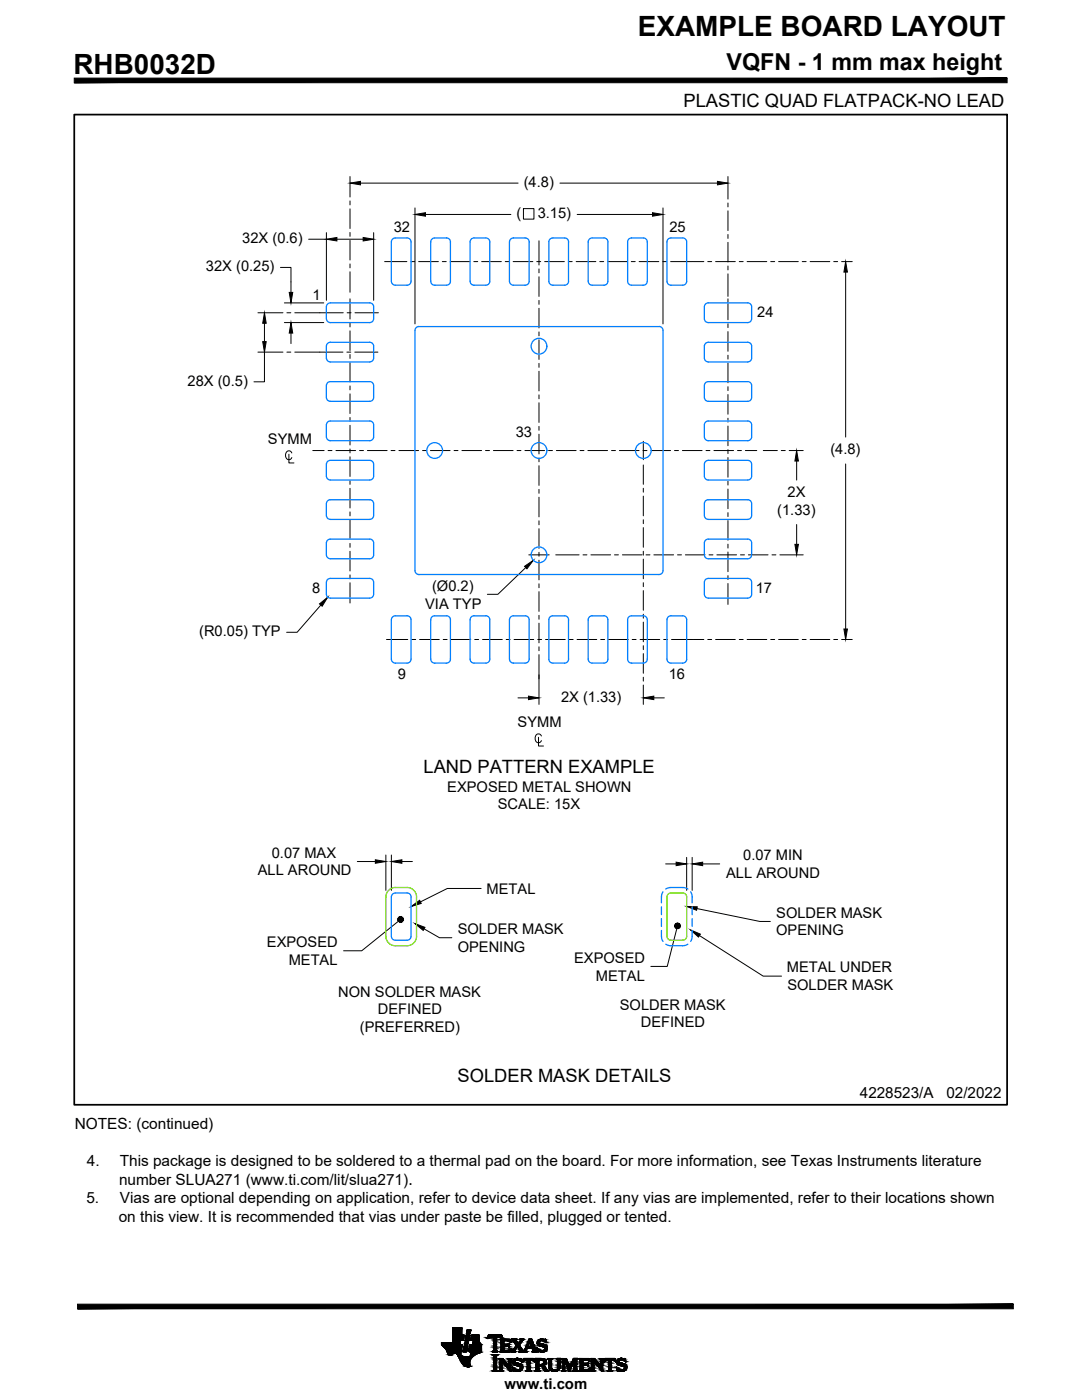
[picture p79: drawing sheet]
<svg xmlns="http://www.w3.org/2000/svg" width="216mm" height="279mm" viewBox="0 0 216 279" stroke-linecap="round" stroke-linejoin="round" font-family="sans-serif">
<defs><g id="words">
<g font-size="5.6">
<text x="127.3" y="7.3">EXAMPLE BOARD LAYOUT</text>
<text x="14.7" y="14.8">RHB0032D</text>
</g>
<text font-size="4.6" x="145" y="14">VQFN - 1 mm max height</text>
<g font-size="3.7">
<text x="136.4" y="21.3">PLASTIC QUAD FLATPACK-NO LEAD</text>
<text x="84.5" y="154.3">LAND PATTERN EXAMPLE</text>
<text x="91.3" y="216">SOLDER MASK DETAILS</text>
</g>
<g font-size="3.1">
<text x="14.9" y="225.4">NOTES: (continued)</text>
<text x="17.3" y="232.8">4.</text>
<text x="23.9" y="232.8">This package is designed to be soldered to a thermal pad on the board. For more information, see Texas Instruments literature</text>
<text x="23.7" y="236.5">number SLUA271 (www.ti.com/lit/slua271).</text>
<text x="17.2" y="240.2">5.</text>
<text x="23.7" y="243.9">on this view. It is recommended that vias under paste be filled, plugged or tented.</text>
<text x="23.9" y="240.2">Vias are optional depending on application, refer to device data sheet. If any vias are implemented, refer to their locations shown</text>
</g>
<g font-size="3">
<text x="171.6" y="219.1">4228523/A</text>
<text x="188.8" y="219.1">02/2022</text>
<text x="100.7" y="277.2">www.ti.com</text>
</g>
<g font-size="2.9">
<text x="104.5" y="37.3">(4.8)</text>
<text x="78.6" y="46.4">32</text>
<text x="103.1" y="43.5">(</text>
<text x="107.3" y="43.5">3.15)</text>
<text x="133.6" y="46.4">25</text>
<text x="48.3" y="48.5">32X (0.6)</text>
<text x="41.1" y="54.1">32X (0.25)</text>
<text x="62.4" y="59.8">1</text>
<text x="151.1" y="63.3">24</text>
<text x="37.4" y="76.9">28X (0.5)</text>
<text x="53.5" y="88.6">SYMM</text>
<text x="102.9" y="87.2">33</text>
<text x="165.7" y="90.7">(4.8)</text>
<text x="157.1" y="99.2">2X</text>
<text x="155.1" y="102.7">(1.33)</text>
<text x="62.3" y="118.3">8</text>
<text x="86.2" y="117.9">(Ø0.2)</text>
<text x="150.8" y="118.3">17</text>
<text x="84.8" y="121.4">VIA TYP</text>
<text x="39.7" y="126.9">(R0.05) TYP</text>
<text x="79.4" y="135.4">9</text>
<text x="133.5" y="135.4">16</text>
<text x="112" y="140">2X (1.33)</text>
<text x="103.3" y="145.1">SYMM</text>
<text x="89.2" y="158">EXPOSED METAL SHOWN</text>
<text x="99.3" y="161.5">SCALE: 15X</text>
<text x="54.2" y="171.2">0.07 MAX</text>
<text x="148.3" y="171.7">0.07 MIN</text>
<text x="51.4" y="174.7">ALL AROUND</text>
<text x="97.1" y="178.4">METAL</text>
<text x="144.9" y="175.2">ALL AROUND</text>
<text x="154.9" y="183.2">SOLDER MASK</text>
<text x="53.3" y="189.1">EXPOSED</text>
<text x="91.3" y="189.9">OPENING</text>
<text x="91.3" y="186.4">SOLDER MASK</text>
<text x="154.9" y="186.7">OPENING</text>
<text x="57.6" y="192.6">METAL</text>
<text x="114.6" y="192.2">EXPOSED</text>
<text x="118.9" y="195.7">METAL</text>
<text x="157" y="194.1">METAL UNDER</text>
<text x="157.1" y="197.6">SOLDER MASK</text>
<text x="67.5" y="198.9">NON SOLDER MASK</text>
<text x="75.4" y="202.4">DEFINED</text>
<text x="123.7" y="201.5">SOLDER MASK</text>
<text x="71.8" y="205.9">(PREFERRED)</text>
<text x="127.9" y="205">DEFINED</text>
</g>
</g></defs>
<g fill="#000" stroke="#000" stroke-width=".2">
<path d="M69.8 36.5l2.1-.3v.7zM143.2 36.2l2.1 .3-2.1 .4zM57.7 58.4h.7l-.3 2.1zM65.1 47.7l2.1-.3v.7zM72.5 47.4l2.1 .3-2.1 .4zM82.8 42.8l2.1-.4v.7zM130.2 42.4l2.1 .4-2.1 .3zM168.7 52.2l.4 2.1h-.7zM52.8 62.4l.3 2.1h-.7zM52.4 68.2h.7l-.3 2.1zM58.1 64.4l.3 2.1h-.7zM159 89.9l.3 2.1h-.7z"/>
<path d="M104.7 113l1.7-1.2-1.3 1.7zM158.6 108.6h.7l-.3 2.1zM63.8 120.5l1.6-1.3-1.1 1.8zM105.5 138.9l2 .4-2 .3zM128.4 139.3l2.1-.4v.7zM168.4 125.5h.7l-.4 2.1zM74.9 171.6l2.1 .3-2.1 .4zM78.1 171.9l2.1-.3v.7zM134.9 172.1l2.1 .3-2.1 .4zM138.1 172.4l2.1-.3v.7zM82 180.9l1.7-1.2 .4 .6zM82.8 184.3l2 .8-.4 .6z"/>
<path d="M137 180.9l2.1 .1-.1 .7zM137.8 185.6l2 .8-.4 .6zM88.2 268.4h4.1zM89.8 270.5h.2zM90.9 270h1.1zM93.3 272.8h.3zM93.7 268.4h2.4zM93.7 269.8h2.4zM93.8 269.8h2.3zM93.9 269.8h.1zM93.9 267.4h1.7zM94 267.1h1.6z"/>
<path d="M97.2 267.1h.1zM97.3 267.1h.1zM101.2 268.3h.4zM101.5 268.8h.1zM101.9 269.2h.1zM103 268.6h.7zM103.1 271.1h.2zM104.3 271.7h.1zM107.1 269h.1zM107.9 272.6h.7zM108 269.8h.4zM108.7 273.6h.8z"/>
<path d="M108.9 267.9h.1zM109.1 273.7h.1zM113.5 273.6h.2zM117 272.2h.4zM117.7 273.1h.1zM120.5 271.8h.1zM120.5 271.7h.1zM122.8 271.8h.1zM123 272.9h.1zM123.9 273.7h.2zM123.9 271.1h.2z"/>
<path d="M14.8 15.6v.9l186.2-.9zM14.8 16.5l186.2-.9v.9z"/>
<path d="M79.4 183.4v.2l.5-.1zM79.4 183.6l.5-.1-.5 .2zM79.4 183.7l.1 .1 .4-.3z"/>
<path d="M79.5 183.8l.1 .1 .3-.4zM79.9 183.5l-.2 .5-.1-.1zM79.9 183.5l-.2 .5h.2z"/>
<path d="M79.6 183.1l-.1 .1 .4 .3zM79.5 183.2l.4 .3-.5-.2zM79.4 183.3v.1l.5 .1z"/>
<path d="M79.9 183.5v.5h.1zM79.9 183.5l.2 .5h-.1zM79.9 183.5l.2 .5 .2-.1z"/>
<path d="M79.9 183v.5l.1-.5zM79.7 183h.2v.5zM79.6 183.1l.3 .4-.2-.5z"/>
<path d="M79.9 183.5l.4 .4v-.1zM79.9 183.5l.5 .2-.1 .1zM79.9 183.5l.5 .2 .1-.1z"/>
<path d="M80.2 183.1l-.3 .4 .4-.3zM80.1 183l.1 .1-.3 .4zM80 183l-.1 .5 .2-.5z"/>
<path d="M79.9 183.5l.6 .1-.1-.2zM79.9 183.5l.5-.2v.1zM79.9 183.5l.5-.2-.1-.1z"/>
<path d="M134.7 184.6v.2h.5zM134.7 184.8h.5l-.5 .1zM134.7 184.9v.1l.5-.2z"/>
<path d="M134.7 185l.1 .2 .4-.4zM134.8 185.2l.4-.4-.3 .4zM135.2 184.8l-.3 .4 .2 .1z"/>
<path d="M134.8 184.4l.4 .4-.3-.5zM134.8 184.4l.4 .4-.5-.3zM134.7 184.5v.1l.5 .2z"/>
<path d="M135.2 184.8l-.1 .5h.1zM135.2 184.8l.1 .5h-.1zM135.2 184.8l.1 .5 .2-.1z"/>
<path d="M135.2 184.3v.5l.1-.5zM135 184.3h.2v.5zM134.9 184.3l.3 .5-.2-.5z"/>
<path d="M135.2 184.8l.3 .4 .1-.1zM135.2 184.8l.4 .2v.1zM135.2 184.8l.4 .2 .1-.1z"/>
<path d="M135.6 184.4l-.4 .4 .4-.3zM135.4 184.3l.2 .1-.4 .4zM135.3 184.3l-.1 .5 .2-.5z"/>
<path d="M135.2 184.8l.5 .1v-.1zM135.2 184.8l.5-.2v.2zM135.2 184.8l.5-.2-.1-.1z"/>
<path d="M15.5 260.3v.9l186.7-.9zM15.5 261.2l186.7-.9v.9z"/>
<path d="M88.1 268.3h3.7zM88.1 268.3h3.7z"/>
<path d="M89.2 269.8h2.8zM89.2 269.8h2.8z"/>
<path d="M89.8 270.5h.2zM89.8 270.5h.2z"/>
<path d="M89.8 270.5h.2zM89.8 270.5h.2z"/>
<path d="M89.7 270.5h.3zM89.7 270.5h.3z"/>
<path d="M89.7 270.4h.4zM89.7 270.4l.3 .1z"/>
<path d="M89.6 270.4h.5zM89.6 270.4h.5z"/>
<path d="M89.6 270.4h.6zM89.6 270.4h.5z"/>
<path d="M89.5 270.3h.7zM89.5 270.3l.7 .1z"/>
<path d="M89.5 270.3h.8zM89.5 270.3h.7z"/>
<path d="M90.3 265h1.9zM90.3 265h1.9z"/>
<path d="M89.5 270.3h.8zM89.5 270.3h.8z"/>
<path d="M89.4 270.2h1zM89.4 270.2l.9 .1z"/>
<path d="M89.4 270.1h1zM89.4 270.1l1 .1z"/>
<path d="M89.3 270.1h1.2zM89.3 270.1h1.1z"/>
<path d="M89.3 270h1.3zM89.3 270l1.2 .1z"/>
<path d="M89.3 270h1.3zM89.3 270h1.3z"/>
<path d="M89.3 270h1.4zM89.3 270h1.5z"/>
<path d="M89.3 270h1.4zM89.3 270h1.3z"/>
<path d="M88.1 268.3h3.7zM88.1 268.3h3.7z"/>
<path d="M88.1 268.3h3.7zM88.1 268.3l3.6 .1z"/>
<path d="M88.1 268.3h3.7zM88.1 268.3h3.7z"/>
<path d="M88.1 268.2h3.7zM88.1 268.2l3.7 .1z"/>
<path d="M88.1 268.1h3.7zM88.1 268.1l3.7 .1z"/>
<path d="M88.1 268.1h3.7zM88.1 268.1h3.7z"/>
<path d="M90.3 268h1.5zM90.3 268h1.5z"/>
<path d="M88.1 268h3.7zM88.1 268l3.7 .1z"/>
<path d="M90.3 267.9h1.5zM90.3 267.9l1.5 .1z"/>
<path d="M90.3 267.9h1.5zM90.3 267.9h1.5z"/>
<path d="M90.3 267.9h1.6zM90.3 267.9h1.5z"/>
<path d="M90.3 267.7l1.6 .1zM90.3 267.7l1.6 .1z"/>
<path d="M90.3 267.8l1.6 .1v-.1zM90.3 267.8l1.6 .1h-1.6z"/>
<path d="M90.3 267.6l1.6 .1v-.1zM90.3 267.6l1.6 .1h-1.6z"/>
<path d="M90.3 267.6h1.6zM90.3 267.6h1.6z"/>
<path d="M90.3 267.5h1.6zM90.3 267.5l1.6 .1z"/>
<path d="M90.3 267.5h1.6zM90.3 267.5h1.6z"/>
<path d="M90.3 267.5h1.6zM90.3 267.5h1.6z"/>
<path d="M90.3 267.5h1.6zM90.3 267.5h1.6z"/>
<path d="M90.3 267.5h1.6zM90.3 267.5h1.6z"/>
<path d="M91.1 270.1l.8 .1zM91.1 270.1l.8 .1z"/>
<path d="M91.1 270.2h.8zM91.1 270.2h.8zM91.2 270.2h.7zM91.2 270.2h.7z"/>
<path d="M91.2 270.2l.7 .1zM91.2 270.2l.7 .1zM91.2 270.3h.7zM91.2 270.3h.7z"/>
<path d="M91 270l.9 .1zM91 270l.9 .1z"/>
<path d="M91 270.1h.9zM91 270.1h.9z"/>
<path d="M91.2 270.3l.8 .1zM91.2 270.3l.8 .1z"/>
<path d="M90.8 270h1.2zM90.8 270h1.2zM90.9 270h1.1z"/>
<path d="M90.9 270h1.1zM90.9 270h1z"/>
<path d="M89.3 269.9h2.7zM89.3 269.9l2.7 .1z"/>
<path d="M91.3 270.4h.7zM91.3 270.4h.7z"/>
<path d="M91.3 270.4l.7 .1zM91.3 270.4l.7 .1z"/>
<path d="M89.2 269.8l2.8 .1v-.1zM89.2 269.8l2.8 .1h-2.7z"/>
<path d="M91.3 270.5l.8 .1zM91.3 270.5l.8 .1z"/>
<path d="M89.2 269.7h2.8zM89.2 269.7l2.8 .1z"/>
<path d="M89.2 269.7h2.8zM89.2 269.7h2.8z"/>
<path d="M89.2 269.7h2.8zM89.2 269.7h2.8z"/>
<path d="M89.1 269.6h2.9zM89.1 269.6h2.9z"/>
<path d="M89.1 269.6h2.9zM89.1 269.6l2.9 .1z"/>
<path d="M89.1 269.6h3zM89.1 269.6h2.9z"/>
<path d="M89.1 269.5h3zM89.1 269.5l3 .1z"/>
<path d="M91.4 270.6h.7zM91.4 270.6h.7z"/>
<path d="M89.1 269.4h3zM89.1 269.4l3 .1z"/>
<path d="M89 269.4h3.1zM89 269.4h3.1z"/>
<path d="M91.4 270.6h.7zM91.4 270.6h.7z"/>
<path d="M89 269.3h3.1zM89 269.3l3.1 .1z"/>
<path d="M88.9 269.2l3.2 .1zM88.9 269.2l3.2 .1z"/>
<path d="M89 269.3h3.1zM89 269.3h3.1z"/>
<path d="M91.4 270.6h.8zM91.4 270.6h.8z"/>
<path d="M88.8 269.1l3.3 .1v-.1zM88.8 269.1l3.3 .1h-3.2z"/>
<path d="M90.3 265h1.9zM90.3 265h1.9z"/>
<path d="M90.3 265h1.9zM90.3 265h1.9z"/>
<path d="M90.3 265l1.9 .1zM90.3 265l1.9 .1z"/>
<path d="M90.3 265.1h1.9zM90.3 265.1h1.9z"/>
<path d="M90.3 265.1h1.9zM90.3 265.1h1.9z"/>
<path d="M90.3 265.1h1.9zM90.3 265.1h1.9z"/>
<path d="M90.3 265.1l1.9 .1zM90.3 265.1l1.9 .1z"/>
<path d="M90.3 265.2h1.9zM90.3 265.2h1.9z"/>
<path d="M90.3 265.2l1.9 .1zM90.3 265.2l1.9 .1z"/>
<path d="M90.3 265.3h1.9zM90.3 265.3h1.9z"/>
<path d="M90.3 265.3l1.9 .2v-.2zM90.3 265.3l1.9 .2h-1.9zM90.3 265.5h1.9zM90.3 265.5h1.9z"/>
<path d="M90.3 265.5l1.9 .2v-.2zM90.3 265.5l1.9 .2h-1.9z"/>
<path d="M90.3 265.7h1.9zM90.3 265.7h1.9z"/>
<path d="M90.3 265.7l1.9 .2v-.2zM90.3 265.7l1.9 .2h-1.9z"/>
<path d="M90.3 265.9l1.9 .1zM90.3 265.9l1.9 .1z"/>
<path d="M90.3 266l1.9 .1v-.1zM90.3 266l1.9 .1h-1.9z"/>
<path d="M90.3 266.1l1.9 .1v-.1zM90.3 266.1l1.9 .1h-1.9z"/>
<path d="M90.3 266.2l1.9 .1zM90.3 266.2l1.9 .1z"/>
<path d="M90.3 266.3l1.9 .1zM90.3 266.3l1.9 .1z"/>
<path d="M90.3 266.4l1.9 .1zM90.3 266.4l1.9 .1z"/>
<path d="M90.3 266.5h1.9zM90.3 266.5h1.9z"/>
<path d="M88.7 269h3.5zM88.7 269l3.4 .1z"/>
<path d="M88.5 268.8h3.7zM88.5 268.8h3.7z"/>
<path d="M88.5 268.8l3.7 .2v-.2zM88.5 268.8l3.7 .2h-3.5z"/>
<path d="M91.4 270.6l.9 .1zM91.4 270.6l.9 .1z"/>
<path d="M88.3 268.7h3.9zM88.3 268.7h3.9z"/>
<path d="M88.4 268.7l3.8 .1v-.1zM88.4 268.7l3.8 .1h-3.7z"/>
<path d="M88.3 268.6h3.9zM88.3 268.6l3.9 .1z"/>
<path d="M88.2 268.5h4.1zM88.2 268.5l4 .1z"/>
<path d="M88.2 268.4h4.1zM88.2 268.4l4.1 .1zM88.2 268.5h4.1zM88.2 268.5h4.1z"/>
<path d="M91.4 270.7h1zM91.4 270.7h1z"/>
<path d="M88.2 268.4h4.1zM88.2 268.4h4.1zM88.2 268.4h4.1z"/>
<path d="M88.2 268.4h4.1zM88.2 268.4h4.1z"/>
<path d="M91.4 270.7h1.2zM91.4 270.7h1.2z"/>
<path d="M90.3 267.4l2.2 .1zM90.3 267.4l2.2 .1z"/>
<path d="M90.3 267.4h2.2zM90.3 267.4h2.2z"/>
<path d="M90.3 267.4h2.2zM90.3 267.4h2.2z"/>
<path d="M90.3 267.3h2.2zM90.3 267.3l2.2 .1z"/>
<path d="M90.3 267.1l2.2 .2v-.2zM90.3 267.1l2.2 .2h-2.2zM90.3 267.3h2.2zM90.3 267.3h2.2z"/>
<path d="M90.3 267.1h2.2zM90.3 267.1h2.2z"/>
<path d="M90.3 267l2.2 .1 .1-.1zM90.3 267l2.2 .1h-2.2z"/>
<path d="M90.3 266.9h2.3zM90.3 266.9l2.3 .1z"/>
<path d="M91.5 270.7h1.3zM91.5 270.7h1.3z"/>
<path d="M90.3 266.8l2.3 .1v-.1zM90.3 266.8l2.3 .1h-2.3z"/>
<path d="M90.3 266.6l2.3 .2v-.2zM90.3 266.6l2.3 .2h-2.3z"/>
<path d="M90.3 266.6h2.3zM90.3 266.6h2.3z"/>
<path d="M90.3 266.5h2.4zM90.3 266.5h2.4z"/>
<path d="M90.3 266.5h2.4zM90.3 266.5l2.3 .1z"/>
<path d="M90.3 266.5h2.4zM90.3 266.5h2.4z"/>
<path d="M90.3 266.5h2.4zM90.3 266.5h2.4z"/>
<path d="M91.5 270.7h1.6zM91.5 270.7h1.6z"/>
<path d="M92.4 269.7l.7 .1zM92.4 269.7l.7 .1z"/>
<path d="M92.4 269.8h.7zM92.4 269.8h.7z"/>
<path d="M92.4 269.7h.7zM92.4 269.7h.7zM92.4 269.7h.7zM92.4 269.7h.7z"/>
<path d="M92.4 269.6h.7zM92.4 269.6l.7 .1zM92.4 269.7h.7zM92.4 269.7h.7z"/>
<path d="M92.4 269.6h.8zM92.4 269.6h.7zM92.4 269.6h.7zM92.4 269.6h.7z"/>
<path d="M92.4 269.5h.8zM92.4 269.5l.8 .1zM92.4 269.6h.8zM92.4 269.6h.8z"/>
<path d="M92.4 269.4h.8zM92.4 269.4l.8 .1zM92.4 269.5h.8zM92.4 269.5h.8z"/>
<path d="M93.2 265.4h.8zM93.2 265.4h.8zM93.2 265.4h.8zM93.2 265.4h.8z"/>
<path d="M92.5 269.3l.7 .1v-.1zM92.5 269.3l.7 .1h-.8zM92.4 269.4h.8zM92.4 269.4h.8z"/>
<path d="M92.5 269l.7 .3 .1-.3zM92.5 269l.7 .3h-.7zM92.5 269.3h.7zM92.5 269.3h.7z"/>
<path d="M93.3 272.8h.2zM93.3 272.8h.2z"/>
<path d="M92.6 268.7l.7 .3v-.3zM92.6 268.7l.7 .3h-.8zM92.5 269h.8zM92.5 269h.8z"/>
<path d="M92.7 268.1l.6 .6 .1-.6zM92.7 268.1l.6 .6h-.7zM92.6 268.7h.7zM92.6 268.7h.7z"/>
<path d="M92.8 267.5l.6 .6 .2-.6zM92.8 267.5l.6 .6h-.7zM92.7 268.1h.7zM92.7 268.1h.7z"/>
<path d="M92.9 267.2l.7 .3v-.3zM92.9 267.2l.7 .3h-.8zM92.8 267.5h.8zM92.8 267.5h.8z"/>
<path d="M92.9 267l.7 .2 .1-.2zM92.9 267l.7 .2h-.7zM92.9 267.2h.7zM92.9 267.2h.7z"/>
<path d="M92.9 266.9l.8 .1v-.1zM92.9 266.9l.8 .1h-.8zM92.9 267h.8zM92.9 267h.8z"/>
<path d="M93.2 272.8h.5zM93.2 272.8h.4z"/>
<path d="M92.9 266.8h.8zM92.9 266.8l.8 .1zM92.9 266.9h.8zM92.9 266.9h.8z"/>
<path d="M93 266.7h.7zM93 266.7l.7 .1zM92.9 266.8h.8zM92.9 266.8h.8z"/>
<path d="M93.1 272.7h.6zM93.1 272.7l.6 .1z"/>
<path d="M93 266.6h.7zM93 266.6l.7 .1zM93 266.7h.7zM93 266.7h.7z"/>
<path d="M93 266.6h.7zM93 266.6h.7zM93 266.6h.7zM93 266.6h.7z"/>
<path d="M93 266.5h.8zM93 266.5h.8zM93 266.5h.8zM93 266.5h.8z"/>
<path d="M93 266.5h.8zM93 266.5h.8zM93 266.5h.8zM93 266.5h.8z"/>
<path d="M93 266.5h.8zM93 266.5l.7 .1zM93 266.6h.7zM93 266.6h.7z"/>
<path d="M92 271.9h1.8zM92 271.9h1.8z"/>
<path d="M92.1 271.9l1.7 .2v-.2zM92.1 271.9l1.7 .2h-1.6z"/>
<path d="M91.9 271.7h1.9zM91.9 271.7h1.9z"/>
<path d="M91.9 271.7l1.9 .2v-.2zM91.9 271.7l1.9 .2h-1.8z"/>
<path d="M92.2 272.1h1.6zM92.2 272.1h1.6z"/>
<path d="M92.2 272.1l1.6 .2v-.2zM92.2 272.1l1.6 .2h-1.4zM92.4 272.3h1.4zM92.4 272.3h1.4z"/>
<path d="M93.1 272.7h.7zM93.1 272.7h.6z"/>
<path d="M92.4 272.3l1.4 .2v-.2zM92.4 272.3l1.4 .2h-1.2z"/>
<path d="M93.1 266.1h.7zM93.1 266.1h.7zM93.1 266.1h.7zM93.1 266.1h.7z"/>
<path d="M93.1 266.1l.7 .1zM93.1 266.1l.7 .1z"/>
<path d="M93.1 266.1h.7zM93.1 266.1h.7zM93.1 266.1h.7zM93.1 266.1h.7z"/>
<path d="M91.8 271.5l2 .2v-.2zM91.8 271.5l2 .2h-1.9z"/>
<path d="M93.1 266h.7zM93.1 266l.7 .1zM93.1 266.1h.7zM93.1 266.1h.7z"/>
<path d="M92.6 272.5h1.3zM92.6 272.5h1.3z"/>
<path d="M93 272.7h.8zM93 272.7h.8z"/>
<path d="M92.6 272.5l1.3 .1zM92.6 272.5l1.3 .1z"/>
<path d="M93.1 265.9l.7 .1 .1-.1zM93.1 265.9l.7 .1h-.7zM93.1 266h.7zM93.1 266h.7z"/>
<path d="M91.8 271.4h2.1zM91.8 271.4l2 .1z"/>
<path d="M93.1 265.8l.8 .1v-.1zM93.1 265.8l.8 .1h-.8zM93.1 265.9h.8zM93.1 265.9h.8z"/>
<path d="M93.9 267.4h1.7zM93.9 267.4h1.7z"/>
<path d="M92.8 272.6l1.1 .1zM92.8 272.6l1.1 .1z"/>
<path d="M92.9 272.7h1zM92.9 272.7h1z"/>
<path d="M93 272.7h.9zM93 272.7h.8z"/>
<path d="M91.7 271.3h2.2zM91.7 271.3l2.2 .1z"/>
<path d="M93.2 265.7l.7 .1v-.1zM93.2 265.7l.7 .1h-.8zM93.1 265.8h.8zM93.1 265.8h.8z"/>
<path d="M92.9 272.7h1zM92.9 272.7h1z"/>
<path d="M92.9 272.7h1zM92.9 272.7h1z"/>
<path d="M93.2 265.5l.7 .2v-.2zM93.2 265.5l.7 .2h-.7zM93.2 265.7h.7zM93.2 265.7h.7z"/>
<path d="M93.2 265.5h.7zM93.2 265.5h.7zM93.2 265.5h.7zM93.2 265.5h.7z"/>
<path d="M93.2 265.4l.8 .1zM93.2 265.4l.8 .1zM93.2 265.5h.8zM93.2 265.5h.8z"/>
<path d="M93.2 265.5h.8zM93.2 265.5h.7zM93.2 265.5h.7zM93.2 265.5h.7z"/>
<path d="M91.7 271.2l2.2 .1 .1-.1zM91.7 271.2l2.2 .1h-2.2z"/>
<path d="M91.6 271.1h2.4zM91.6 271.1l2.4 .1z"/>
<path d="M91.6 271l2.4 .1 .1-.1zM91.6 271l2.4 .1h-2.4z"/>
<path d="M94.3 268.3h1.8zM94.3 268.3h1.8z"/>
<path d="M91.5 270.8l2.6 .2 .2-.2zM91.5 270.8l2.6 .2h-2.5z"/>
<path d="M93.8 270.7h.6zM93.8 270.7h.6z"/>
<path d="M91.5 270.7l2.8 .1 .1-.1zM91.5 270.7l2.8 .1h-2.8zM91.5 270.8h2.8zM91.5 270.8h2.8z"/>
<path d="M93.8 270.7h.6zM93.8 270.7h.6z"/>
<path d="M93.8 270.7h.6zM93.8 270.7h.6z"/>
<path d="M93.8 270.7h.6zM93.8 270.7h.6z"/>
<path d="M93.8 270.6h.7zM93.8 270.6l.6 .1z"/>
<path d="M93.8 270.6h.8zM93.8 270.6h.7z"/>
<path d="M93.8 270.5h.9zM93.8 270.5l.8 .1z"/>
<path d="M93.9 270.4h.9zM93.9 270.4l.8 .1z"/>
<path d="M93.9 270.3l.9 .1 .1-.1zM93.9 270.3l.9 .1h-.9z"/>
<path d="M93.9 270.2h1.2zM93.9 270.2h1.2z"/>
<path d="M93.9 270.2h1.2zM93.9 270.2l1 .1z"/>
<path d="M93.9 270.2h1.4zM93.9 270.2h1.2z"/>
<path d="M93.9 270.1h1.5zM93.9 270.1l1.4 .1z"/>
<path d="M93.9 270h1.7zM93.9 270l1.5 .1z"/>
<path d="M94.1 266.5h1.5zM94.1 266.5h1.5zM94.1 266.5h1.5zM94.1 266.5h1.5z"/>
<path d="M94.1 266.5h1.5zM94.1 266.5h1.5zM94.1 266.5h1.5zM94.1 266.5h1.5z"/>
<path d="M94.1 266.5l1.5 .1zM94.1 266.5l1.5 .1zM94.1 266.6h1.5zM94.1 266.6h1.5z"/>
<path d="M94.1 266.6h1.5zM94.1 266.6h1.5zM94.1 266.6h1.5zM94.1 266.6h1.5z"/>
<path d="M94.1 266.6l1.5 .2v-.2zM94.1 266.6l1.5 .2h-1.6zM94 266.8h1.6zM94 266.8h1.6z"/>
<path d="M94 266.8l1.6 .2v-.2zM94 266.8l1.6 .2h-1.6zM94 267h1.6zM94 267h1.6z"/>
<path d="M94 267l1.6 .1v-.1zM94 267l1.6 .1h-1.6zM93.9 267.1h1.7z"/>
<path d="M93.9 267.1l1.7 .2v-.2zM93.9 267.1l1.7 .2h-1.7z"/>
<path d="M93.9 267.3h1.7zM93.9 267.3h1.7z"/>
<path d="M93.9 267.3l1.7 .1zM93.9 267.3l1.7 .1z"/>
<path d="M93.9 267.4h1.7zM93.9 267.4h1.7z"/>
<path d="M93.9 267.4h1.7zM93.9 267.4h1.7zM93.9 267.4h1.7z"/>
<path d="M93.9 267.4h1.7zM93.9 267.4h1.7z"/>
<path d="M93.9 267.4h1.7zM93.9 267.4h1.7z"/>
<path d="M93.9 267.4l1.7 .1zM93.9 267.4l1.7 .1z"/>
<path d="M94.4 267.5h1.2zM94.4 267.5h1.2z"/>
<path d="M94.4 267.5h1.2zM94.4 267.5h1.2z"/>
<path d="M94.4 267.5h1.3zM94.4 267.5h1.3z"/>
<path d="M94.4 267.5l1.3 .1zM94.4 267.5l1.3 .1z"/>
<path d="M94.4 267.6h1.3zM94.4 267.6h1.3z"/>
<path d="M94.4 267.6l1.3 .1v-.1zM94.4 267.6l1.3 .1h-1.3z"/>
<path d="M94.4 267.7l1.3 .1zM94.4 267.7l1.3 .1z"/>
<path d="M94.4 267.8l1.3 .1v-.1zM94.4 267.8l1.3 .1h-1.3zM94.4 267.9h1.3zM94.4 267.9h1.3z"/>
<path d="M93.9 270h1.8zM93.9 270h1.7z"/>
<path d="M94.4 267.9l1.4 .1-.1-.1zM94.4 267.9l1.4 .1h-1.5z"/>
<path d="M94.3 268l1.5 .1zM94.3 268l1.5 .1z"/>
<path d="M94.3 268.1h1.5zM94.3 268.1h1.5z"/>
<path d="M94.3 268.1l1.6 .1zM94.3 268.1l1.6 .1z"/>
<path d="M93.9 269.9h1.9zM93.9 269.9l1.8 .1zM93.9 270h1.8zM93.9 270h1.8z"/>
<path d="M94.3 268.2h1.6zM94.3 268.2h1.6z"/>
<path d="M94.3 268.2h1.7zM94.3 268.2h1.7z"/>
<path d="M94 269.9h1.9zM94 269.9h1.8z"/>
<path d="M94.3 268.2l1.7 .1zM94.3 268.2l1.7 .1z"/>
<path d="M94.3 268.3h1.7zM94.3 268.3h1.7z"/>
<path d="M94.3 268.3h1.8zM94.3 268.3h1.8z"/>
<path d="M94 269.9h2zM94 269.9h2.1z"/>
<path d="M94 269.9h2zM94 269.9h1.9z"/>
<path d="M94.3 268.3h1.8zM94.3 268.3h1.8z"/>
<path d="M94.3 268.3h1.8zM94.3 268.3h1.8zM94.3 268.3h1.8zM94.3 268.3h1.8z"/>
<path d="M94.3 268.3l1.8 .1zM94.3 268.3l1.8 .1z"/>
<path d="M93.7 268.4h2.4zM93.7 268.4h2.4zM93.7 268.4h2.4z"/>
<path d="M93.7 268.4h2.4zM93.7 268.4h2.4z"/>
<path d="M93.7 268.4h2.4zM93.7 268.4h2.4z"/>
<path d="M93.7 268.4l2.4 .1zM93.7 268.4l2.4 .1z"/>
<path d="M93.7 268.5h2.4zM93.7 268.5h2.4z"/>
<path d="M93.7 268.5h2.4zM93.7 268.5h2.4z"/>
<path d="M93.7 268.5l2.4 .1zM93.7 268.5l2.4 .1z"/>
<path d="M93.7 268.6l2.4 .1zM93.7 268.6l2.4 .1z"/>
<path d="M93.6 268.7l2.5 .1zM93.6 268.7l2.5 .1z"/>
<path d="M93.6 268.8l2.5 .1v-.1zM93.6 268.8l2.5 .1h-2.5z"/>
<path d="M93.6 268.9l2.5 .1v-.1zM93.6 268.9l2.5 .1h-2.5z"/>
<path d="M93.6 269l2.5 .1zM93.6 269l2.5 .1z"/>
<path d="M93.6 269.1h2.5zM93.6 269.1h2.5z"/>
<path d="M93.6 269.1l2.5 .1v-.1zM93.6 269.1l2.5 .1h-2.6z"/>
<path d="M93.5 269.2l2.6 .1zM93.5 269.2l2.6 .1z"/>
<path d="M93.5 269.3h2.6zM93.5 269.3h2.6zM93.5 269.3h2.6zM93.5 269.3h2.6zM93.5 269.3h2.6zM93.5 269.3h2.6z"/>
<path d="M93.5 269.3l2.6 .1zM93.5 269.3l2.6 .1z"/>
<path d="M93.5 269.4l2.6 .1zM93.5 269.4l2.6 .1z"/>
<path d="M93.5 269.5h2.6zM93.5 269.5h2.6z"/>
<path d="M93.5 269.5l2.6 .1zM93.5 269.5l2.6 .1z"/>
<path d="M93.5 269.6h2.6zM93.5 269.6h2.6z"/>
<path d="M93.5 269.6l2.6 .1zM93.5 269.6l2.6 .1z"/>
<path d="M93.5 269.7h2.6zM93.5 269.7h2.6z"/>
<path d="M93.5 269.7h2.6zM93.5 269.7h2.6z"/>
<path d="M93.5 269.7h2.6zM93.5 269.7h2.6z"/>
<path d="M93.5 269.7h2.6zM93.5 269.7h2.6z"/>
<path d="M93.6 269.7l2.5 .1zM93.6 269.7l2.5 .1z"/>
<path d="M93.7 269.8h2.4zM93.7 269.8h2.4zM93.7 269.8h2.4z"/>
<path d="M93.7 269.8h2.4zM93.7 269.8h2.4zM93.8 269.8h2.3z"/>
<path d="M94 269.8h2.1zM94 269.8h2.1zM94 269.8h2.1zM94 269.8h2.1z"/>
<path d="M94 269.8h2.1zM94 269.8h2.1z"/>
<path d="M94 269.8h2.1zM94 269.8h2.1z"/>
<path d="M94 269.8h2.1zM94 269.8h2.1z"/>
<path d="M94 269.8l2.1 .1zM94 269.8l2.1 .1z"/>
<path d="M94 269.9h2.1zM94 269.9h2.1zM94 269.9h2.1zM94 269.9h2.1zM94 269.9h2.1zM94 269.9h2.1z"/>
<path d="M94 269.9h2.1zM94 269.9h2.1z"/>
<path d="M97.3 267h.1zM97.3 267l.1 .1z"/>
<path d="M97.3 267h.1zM97.3 267h.1z"/>
<path d="M97.3 267h.2zM97.3 267h.1z"/>
<path d="M97.3 266.9h.3zM97.3 266.9l.2 .1z"/>
<path d="M97.3 266.9h.3zM97.3 266.9h.3z"/>
<path d="M97.3 266.9h.4zM97.3 266.9h.3z"/>
<path d="M97.3 266.8h.5zM97.3 266.8l.4 .1z"/>
<path d="M97.3 266.8h.6zM97.3 266.8h.5z"/>
<path d="M97.3 266.8h.8zM97.3 266.8h1z"/>
<path d="M97.3 266.8h.8zM97.3 266.8h.6z"/>
<path d="M98.2 270.3h1.2zM98.2 270.3h1.2zM98.2 270.3h1.2zM98.2 270.3h1.2zM98.2 270.3h1.2zM98.2 270.3h1.2zM98.2 270.3h1.2zM98.2 270.3h1.2zM98.2 270.3h1.2zM98.2 270.3h1.2zM98.2 270.3h1.2zM98.2 270.3h1.2zM98.2 270.3h1.2zM98.2 270.3h1.2z"/>
<path d="M98.2 269.7h1.1zM98.2 269.7h1.1z"/>
<path d="M98.2 269.7h1.1zM98.2 269.7h1.1z"/>
<path d="M98.2 269.7h1.1zM98.2 269.7h1.1z"/>
<path d="M98.2 269.8h1.1zM98.2 269.8h1.1z"/>
<path d="M98.3 269.7h.9zM98.3 269.7h.9z"/>
<path d="M98.4 269.6h.8zM98.4 269.6h.8z"/>
<path d="M98.4 269.6h.7zM98.4 269.6h.7z"/>
<path d="M98.5 271.1h.6zM98.5 271.1h.6z"/>
<path d="M98.5 267h.6zM98.5 267h.6z"/>
<path d="M98.5 267h.6zM98.5 267h.6zM98.5 267h.6zM98.5 267h.6z"/>
<path d="M98.5 267h.6zM98.5 267h.6zM98.5 267h.6zM98.5 267h.6z"/>
<path d="M98.5 267l.6 .1zM98.5 267l.6 .1zM98.5 267.1h.6zM98.5 267.1h.6z"/>
<path d="M98.5 267.1h.6zM98.5 267.1h.6zM98.5 267.1h.6zM98.5 267.1h.6z"/>
<path d="M98.5 267.1l.6 .1v-.1zM98.5 267.1l.6 .1h-.6zM98.5 267.2h.6zM98.5 267.2h.6z"/>
<path d="M98.5 267.2l.6 .2v-.2zM98.5 267.2l.6 .2h-.6zM98.5 267.4h.6zM98.5 267.4h.6z"/>
<path d="M98.5 267.4l.6 .2v-.2zM98.5 267.4l.6 .2h-.6zM98.5 267.6h.6zM98.5 267.6h.6z"/>
<path d="M98.5 267.6l.6 .2v-.2zM98.5 267.6l.6 .2h-.6zM98.5 267.8h.6zM98.5 267.8h.6z"/>
<path d="M98.5 267.8l.6 .4v-.4zM98.5 267.8l.6 .4h-.6zM98.5 268.2h.6zM98.5 268.2h.6z"/>
<path d="M98.5 268.2l.6 .4v-.4zM98.5 268.2l.6 .4h-.6zM98.5 268.6h.6zM98.5 268.6h.6z"/>
<path d="M98.5 268.6l.6 .2v-.2zM98.5 268.6l.6 .2h-.6zM98.5 268.8h.6zM98.5 268.8h.6z"/>
<path d="M98.5 268.8l.6 .2v-.2zM98.5 268.8l.6 .2h-.6zM98.5 269h.6zM98.5 269h.6z"/>
<path d="M98.5 269l.6 .2v-.2zM98.5 269l.6 .2h-.6zM98.5 269.2h.6zM98.5 269.2h.6z"/>
<path d="M98.5 269.2l.6 .1v-.1zM98.5 269.2l.6 .1h-.6zM98.5 269.3h.6zM98.5 269.3h.6z"/>
<path d="M98.5 269.3h.6zM98.5 269.3h.6zM98.5 269.3h.6zM98.5 269.3h.6z"/>
<path d="M98.5 269.3h.6zM98.5 269.3h.6zM98.5 269.3h.6zM98.5 269.3h.6z"/>
<path d="M98.5 269.3l.6 .1zM98.5 269.3l.6 .1zM98.5 269.4h.6zM98.5 269.4h.6z"/>
<path d="M98.5 269.4h.6zM98.5 269.4h.6z"/>
<path d="M98.5 269.4l.6 .1zM98.5 269.4l.6 .1z"/>
<path d="M98.5 269.5h.6zM98.5 269.5h.6z"/>
<path d="M98.5 270.7h.6zM98.5 270.7h.6zM98.5 270.7h.6zM98.5 270.7h.6zM98.5 270.7h.6zM98.5 270.7h.6z"/>
<path d="M98.5 270.7l.6 .1zM98.5 270.7l.6 .1zM98.5 270.8h.6zM98.5 270.8h.6z"/>
<path d="M98.5 270.8h.6zM98.5 270.8h.6zM98.5 270.8h.6zM98.5 270.8h.6z"/>
<path d="M98.5 270.8h.6zM98.5 270.8h.6zM98.5 270.8h.6zM98.5 270.8h.6z"/>
<path d="M98.5 270.8l.6 .2v-.2zM98.5 270.8l.6 .2h-.6zM98.5 271h.6zM98.5 271h.6z"/>
<path d="M98.5 271l.6 .1v-.1zM98.5 271l.6 .1h-.6z"/>
<path d="M98.5 271.1l.6 .2v-.2zM98.5 271.1l.6 .2h-.6zM98.5 271.3h.6zM98.5 271.3h.6z"/>
<path d="M98.5 271.3l.6 .2v-.2zM98.5 271.3l.6 .2h-.6zM98.5 271.5h.6zM98.5 271.5h.6z"/>
<path d="M98.5 271.5l.6 .5v-.5zM98.5 271.5l.6 .5h-.6zM98.5 272h.6zM98.5 272h.6z"/>
<path d="M98.5 272l.6 .4v-.4zM98.5 272l.6 .4h-.6zM98.5 272.4h.6zM98.5 272.4h.6z"/>
<path d="M98.5 272.4l.6 .2v-.2zM98.5 272.4l.6 .2h-.6zM98.5 272.6h.6zM98.5 272.6h.6z"/>
<path d="M98.5 272.6l.6 .2v-.2zM98.5 272.6l.6 .2h-.6zM98.5 272.8h.6zM98.5 272.8h.6z"/>
<path d="M98.5 272.8l.6 .2v-.2zM98.5 272.8l.6 .2h-.6zM98.5 273h.6zM98.5 273h.6z"/>
<path d="M98.5 273l.6 .1v-.1zM98.5 273l.6 .1h-.6zM98.5 273.1h.6zM98.5 273.1h.6z"/>
<path d="M98.5 273.1l.6 .1zM98.5 273.1l.6 .1zM98.5 273.2h.6zM98.5 273.2h.6z"/>
<path d="M98.5 273.2h.6zM98.5 273.2h.6zM98.5 273.2h.6zM98.5 273.2h.6z"/>
<path d="M98.5 273.2h.6zM98.5 273.2h.6zM98.5 273.2h.6zM98.5 273.2h.6z"/>
<path d="M98.5 273.2h.6zM98.5 273.2h.6z"/>
<path d="M98.5 273.2l.6 .1zM98.5 273.2l.6 .1z"/>
<path d="M98.5 273.3l.6 .1zM98.5 273.3l.6 .1z"/>
<path d="M98.5 266.9h.6zM98.5 266.9l.6 .1z"/>
<path d="M98.5 270.6h.6zM98.5 270.6l.6 .1z"/>
<path d="M98.5 266.9h.6zM98.5 266.9h.6z"/>
<path d="M98.5 269.5l.6 .1zM98.5 269.5l.6 .1z"/>
<path d="M98.5 270.6h.6zM98.5 270.6h.6z"/>
<path d="M98.5 273.4h.6zM98.5 273.4h.6z"/>
<path d="M98.4 270.6h.7zM98.4 270.6h.7z"/>
<path d="M98.4 266.9h.7zM98.4 266.9h.7z"/>
<path d="M98.4 269.6h.8zM98.4 269.6h.8z"/>
<path d="M98.4 270.5h.7zM98.4 270.5l.7 .1z"/>
<path d="M98.4 273.4l.8 .1zM98.4 273.4l.8 .1z"/>
<path d="M98.4 266.8h.8zM98.4 266.8l.7 .1z"/>
<path d="M98.4 269.6l.8 .1zM98.3 269.7h.9z"/>
<path d="M98.4 270.5h.8zM98.4 270.5h.7z"/>
<path d="M98.4 273.5h.9zM98.3 273.5h1z"/>
<path d="M98.4 270.5h.8zM98.4 270.5h.8z"/>
<path d="M98.4 266.8h.8zM98.4 266.8h.8z"/>
<path d="M98.3 270.5h.9zM98.3 270.5h.9z"/>
<path d="M98.3 266.8h.9zM98.3 266.8h.9z"/>
<path d="M98.3 269.7h1zM98.2 269.7h1.1z"/>
<path d="M98.3 270.4h1zM98.3 270.4l.9 .1z"/>
<path d="M98.3 273.5l1.1 .1zM98.2 273.6h1.2z"/>
<path d="M98.3 270.4h1zM98.3 270.4h1z"/>
<path d="M98.3 266.8h1zM98.3 266.8h.9z"/>
<path d="M98.2 269.7h1.1zM98.2 269.7h1.1z"/>
<path d="M98.2 269.7h1.1zM98.2 269.7h1.1z"/>
<path d="M98.2 269.7l1.1 .1zM98.2 269.7l1.1 .1z"/>
<path d="M98.2 269.8h1.1zM98.2 269.8h1.1z"/>
<path d="M98.2 270.4h1.1zM98.2 270.4h1.1z"/>
<path d="M98.2 270.4h1.1zM98.2 270.4h1.1z"/>
<path d="M98.2 270.3h1.2zM98.2 270.3h1.2z"/>
<path d="M98.2 270.3l1.2 .1zM98.2 270.3l1.2 .1zM98.2 270.4h1.2zM98.2 270.4h1.2z"/>
<path d="M98.2 270.4h1.2zM98.2 270.4h1.1z"/>
<path d="M98.2 273.6h1.2zM98.2 273.6h1.2z"/>
<path d="M98.2 273.6h1.2zM98.2 273.6h1.2z"/>
<path d="M98.2 273.6h1.2zM98.2 273.6h1.2z"/>
<path d="M98.2 273.6h1.2zM98.2 273.6h1.2z"/>
<path d="M99.5 271.1h.8zM99.5 271.1h.8z"/>
<path d="M99.5 271.1h.8zM99.5 271.1h.8z"/>
<path d="M99.7 271.2h.7zM99.7 271.2h.7z"/>
<path d="M99.7 269.8h2.1zM99.7 269.8h2.1z"/>
<path d="M99.8 272.7h.3zM99.8 272.7h.3z"/>
<path d="M99.8 273.2h.3zM99.8 273.2h.3z"/>
<path d="M100 269.5h1.9zM100 269.5h1.9z"/>
<path d="M100 268.3h.5zM100 268.3h.5z"/>
<path d="M100 269.4h.5zM100 269.4h.5z"/>
<path d="M97.4 266.5h2.7zM97.4 266.5h2.7zM97.4 266.5h2.7zM97.4 266.5h2.7z"/>
<path d="M97.4 266.5h2.7zM97.4 266.5h2.7zM97.4 266.5h2.7zM97.4 266.5h2.7z"/>
<path d="M97.4 266.5l2.8 .1zM97.4 266.5l2.8 .1zM97.4 266.6h2.8zM97.4 266.6h2.8z"/>
<path d="M99.8 271.8h.3zM99.8 271.8h.3z"/>
<path d="M99.8 271.8h.3zM99.8 271.8h.3z"/>
<path d="M99.8 271.8l.3 .1zM99.8 271.8l.3 .1z"/>
<path d="M99.8 271.9h.3zM99.8 271.9h.3z"/>
<path d="M99.8 271.9l.3 .1zM99.8 271.9l.3 .1z"/>
<path d="M99.8 272l.3 .1zM99.8 272l.3 .1z"/>
<path d="M99.8 272.1h.3zM99.8 272.1h.3z"/>
<path d="M99.8 272.1l.3 .1v-.1zM99.8 272.1l.3 .1h-.3z"/>
<path d="M99.8 272.2l.3 .2v-.2zM99.8 272.2l.3 .2h-.3z"/>
<path d="M99.8 272.4l.3 .1v-.1zM99.8 272.4l.3 .1h-.3z"/>
<path d="M99.8 272.5l.3 .2v-.2zM99.8 272.5l.3 .2h-.3z"/>
<path d="M99.8 272.7l.3 .1v-.1zM99.8 272.7l.3 .1h-.3z"/>
<path d="M99.8 272.8l.3 .1zM99.8 272.8l.3 .1z"/>
<path d="M99.8 272.9l.3 .1zM99.8 272.9l.3 .1z"/>
<path d="M99.8 273l.3 .1zM99.8 273l.3 .1z"/>
<path d="M99.8 273.1h.3zM99.8 273.1h.3z"/>
<path d="M99.8 273.1h.3zM99.8 273.1h.3z"/>
<path d="M99.8 273.1l.3 .1zM99.8 273.1l.3 .1z"/>
<path d="M99.8 273.2h.3zM99.8 273.2h.3z"/>
<path d="M99.8 273.2h.3zM99.8 273.2h.3z"/>
<path d="M99.8 273.2h.3zM99.8 273.2h.3z"/>
<path d="M99.8 273.2h.3zM99.8 273.2h.3z"/>
<path d="M99.8 273.2h.3zM99.8 273.2h.3z"/>
<path d="M99.8 273.2h.3zM99.8 273.2h.3z"/>
<path d="M99.8 273.2l.3 .1zM99.8 273.2l.3 .1z"/>
<path d="M99.8 273.3h.3zM99.8 273.3h.3z"/>
<path d="M99.8 273.3l.4 .1zM99.8 273.3l.4 .1z"/>
<path d="M97.4 266.6l2.8 .1zM97.4 266.6l2.8 .1h-2.8zM97.4 266.7h2.8zM97.4 266.7h2.8z"/>
<path d="M99.8 271.8h.4zM99.8 271.8h.3z"/>
<path d="M99.8 273.4h.4zM99.8 273.4h.4z"/>
<path d="M97.4 266.7l2.8 .1v-.1zM97.4 266.7l2.8 .1h-2.9z"/>
<path d="M99.8 273.4h.4zM99.8 273.4h.4z"/>
<path d="M99.7 273.4l.5 .1zM99.7 273.4l.5 .1z"/>
<path d="M97.3 266.8h2.9zM97.3 266.8h2.9z"/>
<path d="M100.2 271.8h.7zM100.2 271.8h.7z"/>
<path d="M99.7 273.5h.6zM99.7 273.5h.6z"/>
<path d="M99.3 266.8h.9zM99.3 266.8h.9z"/>
<path d="M99.5 266.8h.7zM99.5 266.8h.7z"/>
<path d="M99.7 266.8h.5zM99.7 266.8h.5z"/>
<path d="M99.8 266.8l.4 .1zM99.8 266.8l.4 .1z"/>
<path d="M99.9 266.9h.4zM99.9 266.9h.4z"/>
<path d="M100 266.9h.3zM100 266.9h.3z"/>
<path d="M100 266.9l.3 .1zM100 266.9l.3 .1z"/>
<path d="M99.7 273.5h.6zM99.7 273.5h.6z"/>
<path d="M100.1 267h.2zM100.1 267h.2z"/>
<path d="M100.1 267h.2zM100.1 267h.2z"/>
<path d="M100.2 267l.1 .1zM100.2 267l.1 .1z"/>
<path d="M99.5 271.1h.8zM99.5 271.1h.8z"/>
<path d="M99.7 273.5h.6zM99.6 273.5h.7z"/>
<path d="M100.2 267.1h.1zM100.2 267.1h.1z"/>
<path d="M99.5 271.1l.8 .1zM99.5 271.1l.8 .1z"/>
<path d="M99.6 273.5l.8 .1zM99.5 273.6h.9z"/>
<path d="M99.5 271.2h.9zM99.5 271.2h.9z"/>
<path d="M99.5 271.2h.9zM99.5 271.2h.9z"/>
<path d="M99.5 271.2h.9zM99.5 271.2h.9z"/>
<path d="M99.5 271.2h.9zM99.5 271.2h.9z"/>
<path d="M99.5 273.6h.9zM99.5 273.6h.9z"/>
<path d="M99.5 273.6h.9zM99.5 273.6h.9z"/>
<path d="M99.5 273.6h.9zM99.5 273.6h.9z"/>
<path d="M99.5 273.6h.9zM99.5 273.6h.9z"/>
<path d="M99.7 271.2l.8 .1zM99.7 271.2l.8 .1z"/>
<path d="M99.7 271.3h.8zM99.7 271.3h.8z"/>
<path d="M99.8 271.3h.7zM99.8 271.3h.7z"/>
<path d="M99.8 271.3l.7 .1zM99.8 271.3l.7 .1z"/>
<path d="M100 267.7h.5zM100 267.7h.5z"/>
<path d="M100 267.7h.5zM100 267.7h.5z"/>
<path d="M100 267.7h.5zM100 267.7h.5z"/>
<path d="M100 267.7l.5 .1zM100 267.7l.5 .1z"/>
<path d="M100 267.8h.5zM100 267.8h.5z"/>
<path d="M100 267.8h.5zM100 267.8h.5z"/>
<path d="M100 267.8l.5 .1zM100 267.8l.5 .1z"/>
<path d="M100 267.9h.5zM100 267.9h.5z"/>
<path d="M100 267.9l.5 .2v-.2zM100 267.9l.5 .2h-.5z"/>
<path d="M100 268.1h.5zM100 268.1h.5z"/>
<path d="M100 268.1l.5 .1v-.1zM100 268.1l.5 .1h-.5z"/>
<path d="M100 268.2h.5zM100 268.2h.5z"/>
<path d="M100 268.2l.5 .1zM100 268.2l.5 .1z"/>
<path d="M100 268.3h.5zM100 268.3h.5z"/>
<path d="M100 268.6h.5zM100 268.6h.5z"/>
<path d="M100 268.6h.5zM100 268.6h.5z"/>
<path d="M100 268.6l.5 .1zM100 268.6l.5 .1z"/>
<path d="M100 268.7l.5 .1zM100 268.7l.5 .1z"/>
<path d="M100 268.8h.5zM100 268.8h.5z"/>
<path d="M100 268.8l.5 .2v-.2zM100 268.8l.5 .2h-.5z"/>
<path d="M100 269h.5zM100 269h.5z"/>
<path d="M100 269l.5 .1v-.1zM100 269l.5 .1h-.5z"/>
<path d="M100 269.1l.5 .1zM100 269.1l.5 .1z"/>
<path d="M100 269.2h.5zM100 269.2h.5z"/>
<path d="M100 269.2h.5zM100 269.2h.5z"/>
<path d="M100 269.2l.5 .1zM100 269.2l.5 .1z"/>
<path d="M100 269.3h.5zM100 269.3h.5z"/>
<path d="M100 269.3h.5zM100 269.3h.5z"/>
<path d="M100 269.3h.5zM100 269.3h.5z"/>
<path d="M100 269.3l.5 .1zM100 269.3l.5 .1z"/>
<path d="M100 269.4h.5zM100 269.4h.5z"/>
<path d="M100 267.7h.5zM100 267.7h.5z"/>
<path d="M100 267.7h.5zM100 267.7h.5z"/>
<path d="M100 269.4h.5zM100 269.4h.5z"/>
<path d="M100 269.4l.6 .1zM100 269.4l.6 .1z"/>
<path d="M99.8 271.4h.8zM99.8 271.4h.8z"/>
<path d="M100 267.6h.6zM100 267.6l.5 .1z"/>
<path d="M100 269.5h.6zM100 269.5h.6z"/>
<path d="M100 269.5h.6zM100 269.5h.6z"/>
<path d="M100 267.6h.6zM100 267.6h.6z"/>
<path d="M100 269.5h.6zM100 269.5h.6z"/>
<path d="M99.8 271.4l.8 .1zM99.8 271.4l.8 .1z"/>
<path d="M99.8 271.5h.9zM99.8 271.5h.9z"/>
<path d="M100 267.6h.6zM100 267.6h.7z"/>
<path d="M100 267.6h.6zM100 267.6h.6z"/>
<path d="M99.8 271.5h.9zM99.8 271.5h.9z"/>
<path d="M100 267.6h.7zM100 267.6h.7z"/>
<path d="M99.8 271.5l.9 .1zM99.8 271.5l.9 .1z"/>
<path d="M99.8 271.6h.9zM99.8 271.6h.9z"/>
<path d="M99.8 271.6l1 .1zM99.8 271.6l1 .1z"/>
<path d="M100 269.5h.7zM100 269.5h.7z"/>
<path d="M99.8 271.7l1.1 .1zM99.8 271.7l1.1 .1z"/>
<path d="M100.2 271.8h.7zM100.2 271.8h.7z"/>
<path d="M100.2 271.8h.7zM100.2 271.8h.7z"/>
<path d="M100.2 271.8h.7zM100.2 271.8h.7z"/>
<path d="M100.2 271.8h.7zM100.2 271.8h.7z"/>
<path d="M100.2 271.8l.8 .1zM100.2 271.8l.8 .1z"/>
<path d="M100.3 271.9l.8 .2-.1-.2zM100.3 271.9l.8 .2h-.7z"/>
<path d="M100.4 272.1h.8zM100.4 272.1h.8z"/>
<path d="M100.4 272.1l.9 .1zM100.4 272.1l.9 .1z"/>
<path d="M100.5 272.2h.8zM100.5 272.2h.8z"/>
<path d="M100.6 272.2l.8 .1zM100.6 272.2l.8 .1z"/>
<path d="M101.3 271.2h.8zM101.3 271.2h.8z"/>
<path d="M100.7 272.3l.7 .1zM100.7 272.3l.7 .1z"/>
<path d="M100.7 272.4h.8zM100.7 272.4h.8z"/>
<path d="M100.7 272.4l.8 .1zM100.7 272.4l.8 .1z"/>
<path d="M100.8 272.5h.8zM100.8 272.5h.8z"/>
<path d="M100.8 272.5l.8 .1zM100.8 272.5l.8 .1z"/>
<path d="M100.8 272.6h.8zM100.8 272.6h.8z"/>
<path d="M101.6 271.5h.3zM101.6 271.5h.3z"/>
<path d="M101.6 271.5h.3zM101.6 271.5h.3z"/>
<path d="M101.6 271.5h.3zM101.6 271.5h.3z"/>
<path d="M101.5 268.1h.1zM101.5 268.1h.1z"/>
<path d="M101.5 268.1h.1zM101.5 268.1h.1z"/>
<path d="M101.5 268.1l.1 .1zM101.5 268.1l.1 .1z"/>
<path d="M101.5 268.2h.1zM101.5 268.2h.1z"/>
<path d="M101.5 268.2h.1zM101.5 268.2h.1z"/>
<path d="M101.4 268.2l.2 .1zM101.4 268.2l.2 .1z"/>
<path d="M101.4 268.3h.2zM101.3 268.3h.3z"/>
<path d="M101.3 268.3h.3zM101.2 268.3h.4zM101.2 268.3h.4z"/>
<path d="M101.2 268.3h.4zM101.2 268.3h.4z"/>
<path d="M100 268.3h1.6zM100 268.3h1.6z"/>
<path d="M100 268.3l1.6 .2v-.2zM100 268.3l1.6 .2h-1.6z"/>
<path d="M100 268.5h1.6zM100 268.5h1.6z"/>
<path d="M100 268.5l1.6 .1zM100 268.5l1.6 .1z"/>
<path d="M100 268.6h1.6zM100 268.6h1.6z"/>
<path d="M101.2 268.6h.4zM101.2 268.6h.4z"/>
<path d="M101.3 268.6h.3zM101.3 268.6h.3z"/>
<path d="M101.3 268.6h.3zM101.3 268.6h.3z"/>
<path d="M101.4 268.6l.2 .1zM101.4 268.6l.2 .1z"/>
<path d="M101.4 268.7h.2zM101.4 268.7h.2z"/>
<path d="M101.5 268.7h.1zM101.5 268.7h.1z"/>
<path d="M101.5 268.7l.1 .1zM101.5 268.7l.1 .1z"/>
<path d="M101.5 268.8h.1zM101.5 268.8h.1z"/>
<path d="M101.5 268.8h.1zM101.5 268.8h.1zM101.5 268.8h.1zM101.5 268.8h.1z"/>
<path d="M99.7 267.3h2zM99.7 267.3h2z"/>
<path d="M99.7 267.3h2zM99.7 267.3h2z"/>
<path d="M99.7 267.3l2 .1zM99.7 267.3l2 .1z"/>
<path d="M99.8 267.4h1.9zM99.8 267.4h1.9z"/>
<path d="M99.8 267.4h2zM99.8 267.4h2z"/>
<path d="M99.9 267.4h1.9zM99.9 267.4h1.9z"/>
<path d="M99.9 267.4l1.9 .1zM99.9 267.4l1.9 .1z"/>
<path d="M99.9 267.5h1.9zM99.9 267.5h1.9z"/>
<path d="M100 267.5h1.8zM100 267.5h1.8z"/>
<path d="M99.7 269.8h2.1zM99.7 269.8h2.1z"/>
<path d="M100 267.5l1.8 .1zM100 267.5l1.8 .1z"/>
<path d="M101.2 267.6h.6zM101.2 267.6h.6z"/>
<path d="M99.7 269.7l2.1 .1zM99.7 269.7l2.1 .1z"/>
<path d="M99.7 269.8h2.1zM99.7 269.8h2.1z"/>
<path d="M101.8 273.7h.1zM101.8 273.7h.1z"/>
<path d="M101.3 267.6h.5zM101.3 267.6h.5z"/>
<path d="M101.4 267.6h.4zM101.4 267.6h.4z"/>
<path d="M101.5 267.6l.3 .1zM101.5 267.6l.3 .1z"/>
<path d="M99.8 269.7h2zM99.7 269.7h2.1z"/>
<path d="M99.7 269.7h2.1zM99.7 269.7h2.1z"/>
<path d="M99.7 269.7h2.1zM99.7 269.7h2.1z"/>
<path d="M101.6 267.7h.3zM101.6 267.7h.3z"/>
<path d="M99.8 269.7h2zM99.8 269.7h2z"/>
<path d="M101.6 267.7h.3zM101.6 267.7h.3zM101.7 267.7h.2zM101.7 267.7h.2z"/>
<path d="M99.9 269.7h2zM99.8 269.7h2z"/>
<path d="M99.9 269.6h2zM99.9 269.6l2 .1z"/>
<path d="M99.9 269.6h2zM99.9 269.6h2z"/>
<path d="M101.7 267.7l.2 .1zM101.7 267.7l.2 .1z"/>
<path d="M99.9 269.6h2zM99.9 269.6h2z"/>
<path d="M101.8 267.8h.1zM101.8 267.8h.1z"/>
<path d="M101.8 267.8h.1zM101.8 267.8h.1z"/>
<path d="M100 269.5h1.9zM100 269.5l1.9 .1z"/>
<path d="M101.8 267.8h.1zM101.8 267.8h.1z"/>
<path d="M100 269.5h1.9zM100 269.5h1.9z"/>
<path d="M101.6 271.5h.3zM101.6 271.5h.3z"/>
<path d="M101.6 271.5h.3zM101.6 271.5h.3z"/>
<path d="M101.6 271.5h.3zM101.6 271.5h.3z"/>
<path d="M101.6 271.5h.3zM101.6 271.5h.3z"/>
<path d="M101.6 271.5l.3 .1zM101.6 271.5l.3 .1z"/>
<path d="M101.6 271.6h.3zM101.6 271.6h.3z"/>
<path d="M101.6 271.6l.3 .1zM101.6 271.6l.3 .1z"/>
<path d="M101.6 271.7h.3zM101.6 271.7h.3z"/>
<path d="M101.6 271.7l.3 .1zM101.6 271.7l.3 .1z"/>
<path d="M101.6 271.8l.3 .1v-.1zM101.6 271.8l.3 .1h-.3z"/>
<path d="M101.6 271.9l.3 .1v-.1zM101.6 271.9l.3 .1h-.3z"/>
<path d="M101.6 272h.3zM101.6 272h.3z"/>
<path d="M101.6 272l.3 .2v-.2zM101.6 272l.3 .2h-.3z"/>
<path d="M101.6 272.2h.3zM101.6 272.2h.3z"/>
<path d="M101.6 272.2l.3 .2v-.2zM101.6 272.2l.3 .2h-.3z"/>
<path d="M101.6 272.4l.3 .1zM101.6 272.4l.3 .1z"/>
<path d="M101.6 272.5h.3zM101.6 272.5h.3z"/>
<path d="M101.6 272.5l.3 .1zM101.6 272.5l.3 .1z"/>
<path d="M101.6 272.6h.3zM101.6 272.6h.3z"/>
<path d="M100.8 272.6h1.1zM100.8 272.6h1.1z"/>
<path d="M100.9 272.6l1 .1v-.1zM100.9 272.6l1 .1z"/>
<path d="M101 272.7l.9 .3v-.3zM101 272.7l.9 .3h-.7z"/>
<path d="M101.2 273l.7 .1zM101.2 273l.7 .1z"/>
<path d="M101.3 273.1l.6 .1v-.1zM101.3 273.1l.6 .1z"/>
<path d="M101.4 273.2h.5zM101.4 273.2h.5z"/>
<path d="M101.4 273.2l.5 .1v-.1zM101.4 273.2l.5 .1z"/>
<path d="M101.5 273.3l.4 .1zM101.5 273.3l.4 .1z"/>
<path d="M101.6 273.4l.3 .1v-.1zM101.6 273.4l.3 .1z"/>
<path d="M101.7 273.5h.2zM101.7 273.5h.2z"/>
<path d="M101.7 273.5l.2 .1zM101.7 273.5l.2 .1z"/>
<path d="M101.7 273.6h.2zM101.7 273.6h.2z"/>
<path d="M101.8 273.6h.1zM101.8 273.6h.1z"/>
<path d="M101.8 273.6l.1 .1zM101.8 273.6l.1 .1z"/>
<path d="M101.8 273.7h.1zM101.8 273.7h.1z"/>
<path d="M101.5 269.5h.4zM101.3 269.5h.6z"/>
<path d="M101.6 271.4h.3zM101.6 271.4l.3 .1z"/>
<path d="M101.6 269.5h.3zM101.5 269.5h.4z"/>
<path d="M101.6 271.4h.3zM101.6 271.4h.3z"/>
<path d="M101.6 269.4h.3zM101.6 269.5h.3z"/>
<path d="M101.7 269.4h.3zM101.7 269.4h.3z"/>
<path d="M101.7 269.4h.3zM101.6 269.4h.3z"/>
<path d="M101.5 271.3h.5zM101.5 271.3l.4 .1z"/>
<path d="M102 269.7h.9zM102 269.7h.9z"/>
<path d="M102 269.7h.9zM102 269.7h.9z"/>
<path d="M102 269.7h.9zM102 269.7h.9z"/>
<path d="M102 269.8h.9zM102 269.8h.9z"/>
<path d="M101.5 271.3h.5zM101.5 271.3h.5z"/>
<path d="M101.8 269.3h.2zM101.7 269.4h.3z"/>
<path d="M101.5 271.3h.5zM101.5 271.3h.5z"/>
<path d="M101.8 269.3h.2zM101.8 269.3h.2z"/>
<path d="M101.9 269.3h.1zM101.8 269.3h.2z"/>
<path d="M101.9 269.2h.1zM101.9 269.3h.1z"/>
<path d="M101.5 271.3h.5zM101.5 271.3h.5z"/>
<path d="M101.5 271.2h.5zM101.5 271.2l.5 .1z"/>
<path d="M101.4 271.2h.7zM101.4 271.2h.6z"/>
<path d="M101.4 271.2h.7zM101.4 271.2h.7z"/>
<path d="M101.4 271.2h.7zM101.4 271.2h.7z"/>
<path d="M101.3 271.1l.8 .1zM101.3 271.1l.8 .1z"/>
<path d="M101.3 271.2h.8zM101.3 271.2h.8z"/>
<path d="M101.3 271.2h.8zM101.3 271.2h.8z"/>
<path d="M101.4 271.2h.7zM101.4 271.2h.7z"/>
<path d="M102.2 272.9h.1zM102.2 272.9h.1z"/>
<path d="M102.2 272.9h.1zM102.2 272.9h.1z"/>
<path d="M102.2 272.9h.2zM102.2 272.9h.2z"/>
<path d="M102.2 272.9l.2 .1zM102.2 272.9l.2 .1z"/>
<path d="M102.4 269.4h.4zM102.4 269.4h.4z"/>
<path d="M102.2 273h.2zM102.2 273h.2z"/>
<path d="M102.3 273h.2zM102.3 273h.2z"/>
<path d="M102.3 273l.3 .1zM102.3 273l.3 .1z"/>
<path d="M102.4 273.6h.2zM102.4 273.6h.2z"/>
<path d="M102.4 273.6h.2zM102.4 273.6h.2z"/>
<path d="M102.4 273.6h.2zM102.4 273.6h.2z"/>
<path d="M102.4 273.6h.2zM102.4 273.6h.2z"/>
<path d="M102.3 273.1h.3zM102.3 273.1h.3z"/>
<path d="M102.4 273.6h.2zM102.4 273.6h.2z"/>
<path d="M102.3 273.1l.4 .1zM102.3 273.1l.4 .1z"/>
<path d="M102.4 273.5h.2zM102.4 273.5h.2z"/>
<path d="M102.4 273.5h.2zM102.4 273.5l.2 .1z"/>
<path d="M102.6 271.2h1.2zM102.6 271.2h1.2z"/>
<path d="M102.4 273.5h.2zM102.4 273.5h.2z"/>
<path d="M102.3 273.2l.5 .1zM102.3 273.2l.5 .1z"/>
<path d="M102.3 269.5l.4 .1zM102.3 269.5l.4 .1z"/>
<path d="M102.2 269.6h.5zM102.2 269.6h.5z"/>
<path d="M102.2 269.6h.6zM102.2 269.6h.6z"/>
<path d="M102.3 269.5h.4zM102.3 269.5h.4zM102.3 269.5h.4zM102.3 269.5h.4z"/>
<path d="M102.7 273.6h1.2zM102.7 273.6h1.2z"/>
<path d="M102.4 269.5h.4zM102.3 269.5h.4z"/>
<path d="M102.2 269.6l.6 .1zM102.1 269.7h.7z"/>
<path d="M102.3 271.6l.5 .1zM102.3 271.6l.5 .1z"/>
<path d="M102.3 271.7h.5zM102.3 271.7h.5z"/>
<path d="M102.3 271.7l.5 .1zM102.3 271.7l.5 .1z"/>
<path d="M102.3 271.8h.5zM102.3 271.8h.5z"/>
<path d="M102.4 269.5h.4zM102.4 269.5h.4z"/>
<path d="M102.1 269.7h.7zM102.1 269.7h.7z"/>
<path d="M102.3 271.8h.5zM102.3 271.8h.5z"/>
<path d="M102.3 271.6h.5zM102.3 271.6h.5z"/>
<path d="M102.3 271.8l.5 .1zM102.3 271.8l.5 .1z"/>
<path d="M102.4 269.4h.4zM102.4 269.4h.4z"/>
<path d="M102.4 269.4h.4zM102.4 269.4l.4 .1z"/>
<path d="M102.3 271.9h.5zM102.3 271.9h.5z"/>
<path d="M102.4 269.4h.4zM102.4 269.4h.4z"/>
<path d="M102.4 269.4h.4zM102.4 269.4h.4z"/>
<path d="M102.4 269.4h.4zM102.4 269.4h.4z"/>
<path d="M102.4 269.4h.4zM102.4 269.4h.4z"/>
<path d="M102.1 269.7h.7zM102.1 269.7h.7z"/>
<path d="M102.4 271.5h.4zM102.4 271.5l.4 .1z"/>
<path d="M102.3 273.3h.5zM102.3 273.3h.5z"/>
<path d="M102.1 269.7h.8zM102 269.7h.9z"/>
<path d="M102.3 271.9h.6zM102.3 271.9h.6z"/>
<path d="M102.5 269.3h.3zM102.5 269.3l.3 .1z"/>
<path d="M102.3 273.3h.7zM102.3 273.3h.7z"/>
<path d="M102.4 271.5h.4zM102.4 271.5h.4z"/>
<path d="M102.9 268.8h.3zM102.9 268.8h.3z"/>
<path d="M102.5 269.3h.4zM102.5 269.3h.3z"/>
<path d="M102.4 271.5h.5zM102.4 271.5h.4z"/>
<path d="M102.3 271.9h.6zM102.3 271.9h.6z"/>
<path d="M102.5 269.3h.4zM102.5 269.3h.4z"/>
<path d="M102.5 269.2h.4zM102.5 269.2l.4 .1z"/>
<path d="M102 269.7h.9zM102 269.7h.9z"/>
<path d="M102 269.7h.9zM102 269.7h.9z"/>
<path d="M102 269.7l.9 .1zM102 269.7l.9 .1z"/>
<path d="M102 269.8h.9zM102 269.8h.9z"/>
<path d="M102.4 271.4h.5zM102.4 271.4l.5 .1z"/>
<path d="M102.3 271.9h.6zM102.3 271.9h.6z"/>
<path d="M102.3 271.9l.7 .1zM102.3 271.9l.7 .1z"/>
<path d="M102.6 269.1l.3 .1 .1-.1zM102.6 269.1l.3 .1h-.4z"/>
<path d="M102.3 273.3l.8 .1zM102.3 273.3l.8 .1z"/>
<path d="M102.6 269.1h.4zM102.6 269.1h.4z"/>
<path d="M102.3 267.5h.7zM102.3 267.5h.7z"/>
<path d="M102.3 267.5h.7zM102.3 267.5h.7z"/>
<path d="M102.3 267.5l.7 .1zM102.3 267.5l.7 .1z"/>
<path d="M102.3 272h.8zM102.3 272h.8z"/>
<path d="M102.2 267.4h.8zM102.2 267.4l.8 .1z"/>
<path d="M102.3 267.6h.7zM102.3 267.6h.7z"/>
<path d="M102.4 271.4h.6zM102.4 271.4h.5z"/>
<path d="M102.2 267.4h.8zM102.2 267.4h.8z"/>
<path d="M102.4 267.6h.6zM102.4 267.6h.6z"/>
<path d="M102.2 267.4h.8zM102.2 267.4h.8z"/>
<path d="M102.4 267.6h.7zM102.4 267.6h.7z"/>
<path d="M102.4 267.6l.7 .1zM102.4 267.6l.7 .1z"/>
<path d="M102.1 267.4h1zM102.1 267.4h.9z"/>
<path d="M102.4 267.7h.7zM102.4 267.7h.7z"/>
<path d="M102.4 267.7h.7zM102.4 267.7h.7z"/>
<path d="M102.4 267.7h.7zM102.4 267.7h.7z"/>
<path d="M102.1 267.4h1zM102.1 267.4h1z"/>
<path d="M102.4 267.7h.7zM102.4 267.7h.7z"/>
<path d="M102.8 268.9l.2 .2 .1-.2zM102.8 268.9l.2 .2h-.4z"/>
<path d="M102.5 267.7l.6 .1zM102.5 267.7l.6 .1zM102.5 267.8h.6zM102.5 267.8h.6z"/>
<path d="M102.4 271.4h.7zM102.4 271.4h.8z"/>
<path d="M102.4 271.4h.7zM102.4 271.4h.6z"/>
<path d="M102.3 272h.8zM102.3 272h.8z"/>
<path d="M102.3 272h.9zM102.3 272h.9z"/>
<path d="M102.4 273.4h.9zM102.4 273.4h.9z"/>
<path d="M102.8 268.9h.3zM102.8 268.9h.3z"/>
<path d="M102.5 267.8h.7zM102.5 267.8h.7z"/>
<path d="M102.8 268.8h.4zM102.8 268.8l.3 .1z"/>
<path d="M102.3 272h.9zM102.3 272h.9z"/>
<path d="M102.5 267.8l.7 .1zM102.5 267.8l.7 .1z"/>
<path d="M102.8 268.8h.4zM102.8 268.8h.4z"/>
<path d="M102 267.3h1.2zM102 267.3h1.2z"/>
<path d="M102 267.3h1.2zM102 267.3h1.2z"/>
<path d="M102 267.3h1.2zM102 267.3h1.2z"/>
<path d="M102 267.3h1.2zM102 267.3h1.2z"/>
<path d="M102 267.3h1.2zM102 267.3l1.1 .1z"/>
<path d="M102.9 268.8h.3zM102.8 268.8h.4z"/>
<path d="M103.2 268.8h.6zM103.2 268.8h.6z"/>
<path d="M103.2 272.6h1.1zM103.2 272.6h1.1z"/>
<path d="M102.6 267.9l.7 .1zM102.6 267.9l.7 .1z"/>
<path d="M102.3 272l1 .1zM102.3 272l1 .1z"/>
<path d="M102.6 268l.7 .1zM102.6 268l.7 .1z"/>
<path d="M103.1 271.1h.3zM103 271.1h.4z"/>
<path d="M102.3 272.1h1.1zM102.3 272.1h1.1z"/>
<path d="M102.7 268.1h.7zM102.7 268.1h.7z"/>
<path d="M102.7 268.1l.7 .1zM102.7 268.1l.7 .1z"/>
<path d="M103 271.1h.4zM103 271.1h.4z"/>
<path d="M103.2 273.7h.2zM103.2 273.7h.1z"/>
<path d="M103 271.1h.5zM102.8 271.1h.7z"/>
<path d="M102.3 272.1h1.1zM102.3 272.1h1.1z"/>
<path d="M102.8 268.2h.6zM102.8 268.2h.6z"/>
<path d="M102.3 272.1h1.2zM102.3 272.1h1.2z"/>
<path d="M103.4 268.2h.4zM103.4 268.2h.4z"/>
<path d="M102.8 268.2h.6zM102.8 268.2h.6z"/>
<path d="M103.5 269.7h1.7zM103.5 269.7h1.7z"/>
<path d="M103.5 269.7h1.7zM103.5 269.7h1.7z"/>
<path d="M103.5 269.7h1.7zM103.5 269.7h1.7z"/>
<path d="M103.5 269.8h1.7zM103.5 269.8h1.7z"/>
<path d="M102.3 272.1h1.2zM102.3 272.1h1.2z"/>
<path d="M103.1 273.7h.4zM103.1 273.7h.3z"/>
<path d="M102.8 271.1h.8zM102.8 271.1h.8z"/>
<path d="M102.4 272.1h1.2zM102.4 272.1h1.2z"/>
<path d="M103.1 273.7h.4zM103.1 273.7h.4z"/>
<path d="M102.8 271.1l.9 .1zM102.7 271.2h1z"/>
<path d="M102.4 272.1l1.3 .1zM102.4 272.1l1.3 .1z"/>
<path d="M103 268.4l.6 .1zM103 268.4l.6 .1z"/>
<path d="M102.9 268.4h.7zM102.9 268.4h.7z"/>
<path d="M103 268.4h.6zM103 268.4h.6z"/>
<path d="M103 268.5h.6zM103 268.5h.6z"/>
<path d="M103.6 269.4h.7zM103.6 269.4h.7z"/>
<path d="M102.9 268.4h.7zM102.9 268.4h.7z"/>
<path d="M103 268.5h.7zM103 268.5h.7z"/>
<path d="M103 273.6h.6zM103 273.6l.5 .1z"/>
<path d="M103 268.5h.7zM103 268.5h.7z"/>
<path d="M103 268.5h.7zM103 268.5h.7z"/>
<path d="M103 268.5h.7zM103 268.5h.7z"/>
<path d="M103.7 269.6h.8zM103.7 269.6h.8z"/>
<path d="M102.7 271.2h1zM102.7 271.2h1z"/>
<path d="M103 268.5l.7 .1zM103 268.5l.7 .1zM103 268.6h.7z"/>
<path d="M102.7 271.2h1.1zM102.6 271.2h1.2z"/>
<path d="M103.7 272.7h.6zM103.7 272.7h.6z"/>
<path d="M102.9 268.3h.8zM102.9 268.3h.8z"/>
<path d="M102.9 268.3h.8zM102.9 268.3l.7 .1z"/>
<path d="M103 268.6h.7zM103 268.6h.7z"/>
<path d="M103 268.6l.8 .1zM103 268.6l.8 .1z"/>
<path d="M102.9 273.6h.8zM102.9 273.6h.7z"/>
<path d="M102.4 272.2h1.4zM102.4 272.2h1.4z"/>
<path d="M102.9 273.6h.8zM102.9 273.6h.8z"/>
<path d="M102.8 268.2h1zM102.8 268.2l.9 .1z"/>
<path d="M102.8 268.2h1zM102.8 268.2h1z"/>
<path d="M102.8 268.2h1zM102.8 268.2h1z"/>
<path d="M102.9 268.7h.9zM102.9 268.7h.9z"/>
<path d="M102.9 268.7l.9 .1zM102.9 268.7l.9 .1h-.9z"/>
<path d="M103.8 271.2h.2zM103.8 271.2h.2z"/>
<path d="M103.5 268.2h.3zM103.5 268.2h.3z"/>
<path d="M103.8 271.2h.2zM103.8 271.2h.2z"/>
<path d="M102.4 272.2h1.5zM102.4 272.2h1.5z"/>
<path d="M103.5 268.1h.3zM103.5 268.1l.3 .1z"/>
<path d="M103.8 273h.5zM103.8 273h.5z"/>
<path d="M103.2 268.8h.6zM103.2 268.8h.6z"/>
<path d="M103.5 268.1h.3zM103.5 268.1h.3z"/>
<path d="M103.2 268.8h.7zM103.2 268.8h.7zM103.2 268.8h.7zM103.2 268.8h.7z"/>
<path d="M103.8 271.1h.2zM103.8 271.1h.2z"/>
<path d="M103.2 268.8l.7 .1zM103.2 268.8l.7 .1z"/>
<path d="M103.5 268.1h.4zM103.5 268.1h.3z"/>
<path d="M102.4 272.2l1.6 .1zM102.4 272.2l1.6 .1z"/>
<path d="M102.7 273.6h1.2zM102.7 273.6h1z"/>
<path d="M103.3 268.9h.7zM103.3 268.9h.7zM103.3 268.9h.7zM103.3 268.9h.7z"/>
<path d="M103.3 268.9l.7 .1zM103.3 268.9l.7 .1z"/>
<path d="M103.8 271.1h.2zM103.8 271.1h.2z"/>
<path d="M103.8 271.1l.2 .1zM103.8 271.1l.2 .1z"/>
<path d="M102.6 273.5h1.4zM102.6 273.5l1.3 .1z"/>
<path d="M103.6 267.9l.3 .2 .1-.2zM103.6 267.9l.3 .2h-.4z"/>
<path d="M103.8 271.2h.2zM103.8 271.2h.2z"/>
<path d="M103.6 267.9h.4zM103.6 267.9h.4z"/>
<path d="M103.8 271.2h.2zM103.8 271.2h.2z"/>
<path d="M102.6 271.2l1.4 .1zM102.6 271.3h1.4z"/>
<path d="M102.6 271.3h1.4zM102.6 271.3h1.4z"/>
<path d="M103.4 269l.7 .1zM103.4 269l.7 .1z"/>
<path d="M102.5 271.3l1.5 .1zM102.5 271.3l1.5 .1z"/>
<path d="M102.5 272.3h1.5zM102.5 272.3h1.5z"/>
<path d="M102.5 272.3l1.6 .1zM102.5 272.3l1.6 .1z"/>
<path d="M102.4 271.4h1.6zM102.4 271.4h1.6z"/>
<path d="M102.4 273.5h1.6zM102.4 273.5h1.6z"/>
<path d="M103.2 271.4h.8zM103.2 271.4h.8z"/>
<path d="M103.3 271.4h.7zM103.3 271.4h.7z"/>
<path d="M103.4 271.4h.7zM103.4 271.4h.7z"/>
<path d="M103.4 269.1l.7 .1v-.1zM103.4 269.1l.7 .1h-.6z"/>
<path d="M103.5 271.4h.6zM103.5 271.4h.6z"/>
<path d="M103.5 271.4l.6 .1zM103.5 271.4l.6 .1z"/>
<path d="M103.7 267.8h.4zM103.7 267.8l.3 .1h-.4z"/>
<path d="M103.6 271.5h.5zM103.6 271.5h.5z"/>
<path d="M103.7 271.5l.4 .1zM103.7 271.5l.4 .1z"/>
<path d="M103.7 267.8h.4zM103.7 267.8h.4z"/>
<path d="M103.8 271.6h.3zM103.8 271.6h.3z"/>
<path d="M103.8 271.6h.3zM103.8 271.6h.3z"/>
<path d="M103.9 271.6l.2 .1zM103.9 271.6l.2 .1z"/>
<path d="M102.4 273.4h1.7zM102.4 273.4l1.6 .1z"/>
<path d="M103.8 267.7h.3zM103.8 267.7l.3 .1z"/>
<path d="M103.9 271.7h.2zM103.9 271.7h.2z"/>
<path d="M102.6 272.4h1.5zM102.6 272.4h1.5z"/>
<path d="M102.6 272.4h1.6zM102.6 272.4h1.6z"/>
<path d="M103.8 267.7h.3zM103.8 267.7h.3z"/>
<path d="M103.5 269.2h.6zM103.5 269.2h.6z"/>
<path d="M103.5 269.2l.7 .1zM103.5 269.2l.7 .1z"/>
<path d="M104 271.7h.2zM104 271.7h.2z"/>
<path d="M104 271.7l.2 .1zM104 271.7l.2 .1z"/>
<path d="M104 271.8h.2zM104 271.8h.1z"/>
<path d="M102.4 273.4h1.8zM102.4 273.4h1.7z"/>
<path d="M103.8 267.7h.4zM103.8 267.7h.3z"/>
<path d="M103.4 273.4h.8zM103.4 273.4h.8z"/>
<path d="M103.4 273.4h.8zM103.3 273.4h.9z"/>
<path d="M103.8 267.6l.4 .1zM103.8 267.6l.4 .1zM103.8 267.7h.4zM103.8 267.7h.4z"/>
<path d="M103.8 267.7h.4zM103.8 267.7h.4z"/>
<path d="M103.5 273.3h.7zM103.4 273.4h.8z"/>
<path d="M103.8 267.6h.4zM103.8 267.6h.4z"/>
<path d="M102.7 272.4l1.5 .1zM102.7 272.4l1.5 .1z"/>
<path d="M103.8 267.6h.4zM103.8 267.6h.4z"/>
<path d="M103.6 269.3h.6zM103.6 269.3h.6z"/>
<path d="M103.6 273.3h.6zM103.5 273.3h.7z"/>
<path d="M103.8 267.6h.4zM103.8 267.6h.4z"/>
<path d="M102.8 272.5h1.4zM102.8 272.5h1.4z"/>
<path d="M103.7 273.3h.5zM103.6 273.3h.6z"/>
<path d="M103.8 267.6h.4zM103.8 267.6h.4z"/>
<path d="M103.6 269.3h.6zM103.6 269.3h.6z"/>
<path d="M102.8 272.5h1.4zM102.8 272.5h1.4z"/>
<path d="M103.6 269.3l.7 .1zM103.6 269.3l.7 .1z"/>
<path d="M103 272.5h1.2zM103 272.5h1.2z"/>
<path d="M103 272.5h1.3zM103 272.5h1.3z"/>
<path d="M103.7 273.2h.5zM103.7 273.2h.5z"/>
<path d="M103.7 273.2h.5zM103.7 273.3h.5z"/>
<path d="M103.1 272.5l1.2 .1zM103.1 272.5l1.2 .1z"/>
<path d="M103.2 272.6h1.1zM103.2 272.6h1.1z"/>
<path d="M103.9 267.5h.4zM103.9 267.5l.3 .1z"/>
<path d="M103.6 269.4h.7zM103.6 269.4h.7z"/>
<path d="M103.4 272.6h.9zM103.4 272.6h.9z"/>
<path d="M103.8 273.1h.5zM103.8 273.1l.4 .1z"/>
<path d="M103.6 269.4h.7zM103.6 269.4h.7z"/>
<path d="M103.7 269.4h.6zM103.7 269.4h.6z"/>
<path d="M103.4 272.6h.9zM103.4 272.6h.9z"/>
<path d="M103.4 272.6l.9 .1zM103.4 272.6l.9 .1z"/>
<path d="M103.5 272.7h.8zM103.5 272.7h.8z"/>
<path d="M103.7 269.4h.6zM103.7 269.4h.6z"/>
<path d="M103.6 272.7h.7zM103.6 272.7h.7z"/>
<path d="M103.8 273.1h.5zM103.8 273.1h.5z"/>
<path d="M103.8 273.1h.5zM103.8 273.1h.5z"/>
<path d="M103.7 269.4h.6zM103.7 269.4h.6z"/>
<path d="M103.7 272.7l.6 .1zM103.7 272.7l.6 .1z"/>
<path d="M103.7 272.8h.6zM103.7 272.8h.6z"/>
<path d="M103.8 272.8l.5 .1zM103.8 272.8l.5 .1z"/>
<path d="M103.7 269.4l.6 .1zM103.7 269.4l.6 .1z"/>
<path d="M103.8 272.9h.5zM103.8 272.9h.5z"/>
<path d="M103.8 272.9h.5zM103.8 272.9h.5z"/>
<path d="M103.8 272.9l.5 .1zM103.8 272.9l.5 .1z"/>
<path d="M103.8 273h.5zM103.8 273l.5 .1z"/>
<path d="M103.7 269.5h.7zM103.7 269.5h.7z"/>
<path d="M103.9 267.5h.5zM103.9 267.5h.4zM103.9 267.5h.4zM103.9 267.5h.4z"/>
<path d="M103.7 269.5h.7zM103.7 269.5h.7z"/>
<path d="M103.9 267.4h.5zM103.9 267.4l.5 .1z"/>
<path d="M103.7 269.5l.7 .1zM103.7 269.5l.7 .1z"/>
<path d="M104.3 271.7h.1zM104.3 271.7h.1z"/>
<path d="M103.7 269.6h.7zM103.7 269.6h.7z"/>
<path d="M103.8 267.4h.6zM103.8 267.4h.6z"/>
<path d="M103.7 269.6h.8zM103.7 269.6h.8z"/>
<path d="M104.3 271.7h.1zM104.3 271.7h.1z"/>
<path d="M104.5 271.1h2zM104.5 271.1h2z"/>
<path d="M103.8 267.4h.7zM103.8 267.4h.6z"/>
<path d="M103.7 269.6h.8zM103.7 269.6h.8z"/>
<path d="M104.3 271.6h.2zM104.3 271.6l.1 .1z"/>
<path d="M104.5 269.6h.6zM104.5 269.6h.6z"/>
<path d="M103.8 267.4h.7zM103.8 267.4h.7z"/>
<path d="M104.3 271.6h.2zM104.3 271.6h.2z"/>
<path d="M104.3 271.5h.3zM104.3 271.5l.2 .1z"/>
<path d="M103.7 267.3h.9zM103.7 267.3h.9z"/>
<path d="M103.7 267.3h.9zM103.7 267.3h.9z"/>
<path d="M103.7 267.3h.9zM103.7 267.3h.9z"/>
<path d="M103.7 267.3h.9zM103.7 267.3h.9z"/>
<path d="M103.7 267.3h.9zM103.7 267.3l.8 .1z"/>
<path d="M104.4 271.5h.2zM104.4 271.5h.2z"/>
<path d="M104.4 271.4h.3zM104.4 271.4l.2 .1z"/>
<path d="M104.4 271.4h.4zM104.4 271.4h.3z"/>
<path d="M104.4 271.4h.4zM104.4 271.4h.4z"/>
<path d="M104.4 271.4h.5zM104.4 271.4h.5z"/>
<path d="M104.4 271.4h.5zM104.4 271.4h.4z"/>
<path d="M104.4 271.4h.5zM104.4 271.4h.6z"/>
<path d="M104.9 268.8h.4zM104.9 268.8h.4z"/>
<path d="M105 268.6h.3zM105 268.6h.3z"/>
<path d="M104.6 269.5h.4zM104.6 269.5h.4z"/>
<path d="M104.6 269.5l.4 .1zM104.6 269.5l.4 .1z"/>
<path d="M104.6 269.6h.4zM104.6 269.6h.4z"/>
<path d="M104.6 269.6h.4zM104.5 269.6h.5z"/>
<path d="M104.7 269.5h.3zM104.7 269.5h.3z"/>
<path d="M104.5 269.6h.6zM104.5 269.6h.6z"/>
<path d="M104.7 269.4h.4zM104.7 269.4h.4z"/>
<path d="M104.7 269.4h.4zM104.7 269.4l.3 .1z"/>
<path d="M103.7 269.6l1.4 .1zM103.7 269.7h1.4z"/>
<path d="M104.7 269.4h.4zM104.7 269.4h.4z"/>
<path d="M104.7 269.3h.4zM104.7 269.3l.4 .1z"/>
<path d="M103.7 269.7h1.4zM103.7 269.7h1.4z"/>
<path d="M103.6 269.7h1.5zM103.6 269.7h1.5z"/>
<path d="M104.8 269.3h.3zM104.8 269.3h.3z"/>
<path d="M104.8 269.3h.3zM104.8 269.3h.3z"/>
<path d="M103.6 269.7h1.5zM103.6 269.7h1.5z"/>
<path d="M104.8 269.2h.3zM104.8 269.2h.3z"/>
<path d="M104.8 269.2h.3zM104.8 269.2l.3 .1z"/>
<path d="M103.6 269.7h1.6zM103.5 269.7h1.7z"/>
<path d="M104.8 269.2h.3zM104.8 269.2h.3z"/>
<path d="M104.8 269.1h.3zM104.8 269.1l.3 .1z"/>
<path d="M103.5 269.7h1.7zM103.5 269.7h1.7z"/>
<path d="M104.8 269.1h.4zM104.8 269.1h.4z"/>
<path d="M104.8 269.1h.4zM104.8 269.1h.4z"/>
<path d="M104.8 269.1h.4zM104.8 269.1h.3z"/>
<path d="M105.2 271.6h.5zM105.2 271.6h.5z"/>
<path d="M105.2 271.6h.5zM105.2 271.6h.5z"/>
<path d="M105.2 271.7h.5zM105.2 271.7h.5z"/>
<path d="M105.2 271.8h.5zM105.2 271.8h.5z"/>
<path d="M105.2 272h.5zM105.2 272h.5z"/>
<path d="M105.2 272.1h.5zM105.2 272.1h.5z"/>
<path d="M105.2 272.4h.5zM105.2 272.4h.5z"/>
<path d="M105.2 272.7h.5zM105.2 272.7h.5z"/>
<path d="M105.2 272.8h.5zM105.2 272.8h.5z"/>
<path d="M105.2 273h.5zM105.2 273h.5z"/>
<path d="M105.2 273.1h.5zM105.2 273.1h.5z"/>
<path d="M105.2 273.2h.5zM105.2 273.2h.5z"/>
<path d="M105.2 273.2h.5zM105.2 273.2h.5z"/>
<path d="M103.5 269.7h1.7zM103.5 269.7h1.7z"/>
<path d="M103.5 269.7h1.7zM103.5 269.7h1.7z"/>
<path d="M103.5 269.7l1.7 .1zM103.5 269.7l1.7 .1z"/>
<path d="M103.5 269.8h1.7zM103.5 269.8h1.7z"/>
<path d="M105 268.8h.3zM105 268.8h.3z"/>
<path d="M104.9 268.8h.4zM104.9 268.8h.4z"/>
<path d="M105 268.7h.3zM105 268.7l.3 .1z"/>
<path d="M105 268.6h.3zM105 268.6l.3 .1h-.3z"/>
<path d="M105.4 267.7h.3zM105.4 267.7h.3z"/>
<path d="M105.1 268.5l.2 .1 .1-.1zM105.1 268.5l.2 .1h-.3z"/>
<path d="M105.1 268.4l.3 .1v-.1zM105.1 268.4l.3 .1h-.3z"/>
<path d="M105.2 268.1l.2 .3 .1-.3zM105.2 268.1l.2 .3h-.3z"/>
<path d="M105.2 268.1h.4zM105.2 268.1h.3z"/>
<path d="M105.3 267.9l.3 .2v-.2zM105.3 267.9l.3 .2h-.4z"/>
<path d="M105.3 267.8h.4zM105.3 267.8h.4z"/>
<path d="M105.3 267.8l.3 .1 .1-.1zM105.3 267.8l.3 .1h-.3z"/>
<path d="M105.3 267.8h.4zM105.3 267.8h.4z"/>
<path d="M105.4 267.7h.3zM105.4 267.7l.3 .1z"/>
<path d="M105.4 267.7h.3zM105.4 267.7h.3z"/>
<path d="M105.7 267.8h.6zM105.7 267.8h.6z"/>
<path d="M105.2 271.5l.5 .1zM105.2 271.5l.5 .1z"/>
<path d="M105.2 271.6h.5zM105.2 271.6h.5z"/>
<path d="M105.2 271.6h.5zM105.2 271.6h.5z"/>
<path d="M105.2 271.6l.5 .1zM105.2 271.6l.5 .1z"/>
<path d="M105.2 271.7l.5 .1v-.1zM105.2 271.7l.5 .1h-.5z"/>
<path d="M105.2 271.8l.5 .2v-.2zM105.2 271.8l.5 .2h-.5z"/>
<path d="M105.2 272l.5 .1v-.1zM105.2 272l.5 .1h-.5z"/>
<path d="M105.2 272.1l.5 .3v-.3zM105.2 272.1l.5 .3h-.5z"/>
<path d="M105.2 272.4l.5 .3v-.3zM105.2 272.4l.5 .3h-.5z"/>
<path d="M105.2 272.7l.5 .1v-.1zM105.2 272.7l.5 .1h-.5z"/>
<path d="M105.2 272.8l.5 .2v-.2zM105.2 272.8l.5 .2h-.5z"/>
<path d="M105.2 273l.5 .1v-.1zM105.2 273l.5 .1h-.5z"/>
<path d="M105.2 273.1l.5 .1zM105.2 273.1l.5 .1z"/>
<path d="M105.2 273.2h.5zM105.2 273.2h.5z"/>
<path d="M105.2 273.2h.5zM105.2 273.2h.5z"/>
<path d="M105.2 273.2l.5 .1zM105.2 273.2l.5 .1z"/>
<path d="M105.2 271.5h.5zM105.2 271.5h.5z"/>
<path d="M105.2 273.3l.5 .1zM105.2 273.3l.5 .1z"/>
<path d="M105.2 273.4h.6zM105.2 273.4h.6z"/>
<path d="M105.2 271.4h.6zM105.2 271.4l.5 .1z"/>
<path d="M105.2 273.4l.6 .1zM105.2 273.4l.6 .1z"/>
<path d="M105.1 273.5h.7zM105.1 273.5h.7z"/>
<path d="M105.1 271.4h.7zM105.1 271.4h.7z"/>
<path d="M105.1 273.5h.8zM105.1 273.5h.8z"/>
<path d="M105.1 271.4h.8zM105.1 271.4h.7z"/>
<path d="M105.1 273.5h.8zM105 273.5h.9z"/>
<path d="M105 271.4h.9zM105 271.4h.9z"/>
<path d="M105 273.5l1 .1zM104.9 273.6h1.1z"/>
<path d="M104.9 273.6h1.1zM104.9 273.6h1.1z"/>
<path d="M104.9 273.6h1.1zM104.9 273.6h1.1z"/>
<path d="M104.9 273.6h1.1zM104.9 273.6h1.1z"/>
<path d="M104.9 273.6h1.1zM104.9 273.6h1.1z"/>
<path d="M106.1 268.8h.6zM106.1 268.8h.6z"/>
<path d="M105.5 267.3h.6zM105.5 267.3h.6z"/>
<path d="M105.5 267.3h.6zM105.5 267.3h.6z"/>
<path d="M105.5 267.3h.6zM105.5 267.3h.6z"/>
<path d="M105.5 267.3h.6zM105.5 267.3h.6z"/>
<path d="M105.5 267.3h.6zM105.5 267.3h.6z"/>
<path d="M105.5 267.3h.6zM105.5 267.3h.6z"/>
<path d="M105.5 267.3l.6 .1zM105.5 267.3l.6 .1z"/>
<path d="M105.5 267.4h.7zM105.5 267.4h.7z"/>
<path d="M105.5 267.4l.7 .1zM105.5 267.4l.7 .1z"/>
<path d="M106.2 269.7h1zM106.2 269.7h1z"/>
<path d="M106.2 269.7h1zM106.2 269.7h1z"/>
<path d="M106.2 269.7h1zM106.2 269.7h1z"/>
<path d="M106.2 269.8h1zM106.2 269.8h1z"/>
<path d="M105.5 267.5h.7zM105.5 267.5h.7z"/>
<path d="M105.5 267.5l.7 .1zM105.5 267.5l.7 .1h-.8z"/>
<path d="M106.2 271.4h.4zM106.2 271.4h.4z"/>
<path d="M105.4 267.6h.8zM105.4 267.6h.8z"/>
<path d="M105.4 267.6l.9 .1zM105.4 267.6l.9 .1z"/>
<path d="M105.4 267.7h.9zM105.4 267.7h.9z"/>
<path d="M105.7 267.7h.6zM105.7 267.7h.6z"/>
<path d="M105.7 267.7h.6zM105.7 267.7h.6z"/>
<path d="M105.7 267.7l.6 .1zM105.7 267.7l.6 .1z"/>
<path d="M105.7 267.8h.6zM105.7 267.8h.6z"/>
<path d="M105.7 267.8l.7 .1-.1-.1zM105.7 267.8l.7 .1h-.6z"/>
<path d="M105.8 267.9h.6zM105.8 267.9h.6z"/>
<path d="M105.8 267.9l.6 .2zM105.8 267.9l.6 .2z"/>
<path d="M105.8 268.1l.7 .2-.1-.2zM105.8 268.1l.7 .2h-.6z"/>
<path d="M106.5 271.6h.1zM106.5 271.6h.1z"/>
<path d="M104.5 271.1h2zM104.5 271.1h2z"/>
<path d="M104.5 271.1l2 .1zM104.5 271.1l2 .1z"/>
<path d="M104.4 271.2h2.1zM104.4 271.2h2.1z"/>
<path d="M104.4 271.2h2.1zM104.4 271.2h2.1z"/>
<path d="M105.9 268.3l.6 .1zM105.9 268.3l.6 .1z"/>
<path d="M105.9 268.4l.7 .1-.1-.1zM105.9 268.4l.7 .1h-.6z"/>
<path d="M104.4 271.2l2.1 .1zM104.4 271.2l2.1 .1z"/>
<path d="M104.4 271.3h2.2zM104.4 271.3h2.2z"/>
<path d="M104.4 271.3l2.2 .1zM104.4 271.3l2.2 .1z"/>
<path d="M106 268.5l.6 .1v-.1zM106 268.5l.6 .1h-.6z"/>
<path d="M105.9 271.4h.7zM105.9 271.4h.7z"/>
<path d="M106 271.4h.6zM106 271.4h.6z"/>
<path d="M106.1 271.4h.5zM106.1 271.4h.5z"/>
<path d="M106.6 271.7h.1zM106.6 271.7h.1z"/>
<path d="M106.2 271.4l.4 .1zM106.2 271.4l.4 .1z"/>
<path d="M106.3 271.5l.3 .1zM106.3 271.5l.3 .1z"/>
<path d="M106.4 271.6h.2zM106.4 271.6h.2z"/>
<path d="M106 268.6h.6zM106 268.6h.6z"/>
<path d="M106 268.6l.7 .1zM106 268.6l.7 .1z"/>
<path d="M106.5 271.6l.2 .1zM106.5 271.6l.2 .1z"/>
<path d="M106.5 271.7h.2zM106.5 271.7h.2z"/>
<path d="M106.5 271.7h.2zM106.5 271.7h.2z"/>
<path d="M106.1 268.7l.6 .1zM106.1 268.7l.6 .1z"/>
<path d="M106.6 271.7h.1zM106.6 271.7h.1z"/>
<path d="M106.1 268.8h.6zM106.1 268.8h.6z"/>
<path d="M106.6 271.7l.1 .1zM106.6 271.7l.1 .1z"/>
<path d="M106.1 268.8h.6zM106.1 268.8h.6z"/>
<path d="M104.9 268.8l1.8 .1zM104.9 268.8l1.8 .1z"/>
<path d="M104.9 268.9h1.8zM104.9 268.9h1.8z"/>
<path d="M104.9 268.9l1.9 .1zM104.9 268.9l1.9 .1z"/>
<path d="M104.9 269h1.9zM104.9 269h1.9z"/>
<path d="M104.8 269l2 .1zM104.8 269l2 .1z"/>
<path d="M106.2 269.1h.6zM106.2 269.1h.6z"/>
<path d="M106.2 269.1h.6zM106.2 269.1h.6z"/>
<path d="M106.2 269.1l.6 .1zM106.2 269.1l.6 .1z"/>
<path d="M106.2 269.2h.7zM106.2 269.2h.7z"/>
<path d="M106.3 269.2l.6 .1zM106.3 269.2l.6 .1z"/>
<path d="M106.3 269.3h.6zM106.3 269.3h.6z"/>
<path d="M106.3 269.3h.6zM106.3 269.3h.6z"/>
<path d="M106.3 269.3l.6 .1zM106.3 269.3l.6 .1z"/>
<path d="M106.3 269.4h.6zM106.3 269.4h.6z"/>
<path d="M106.3 269.4h.6zM106.3 269.4h.6z"/>
<path d="M106.3 269.4h.6zM106.3 269.4h.6z"/>
<path d="M106.3 269.4l.6 .1zM106.3 269.4l.6 .1z"/>
<path d="M106.3 269.5h.6zM106.3 269.5h.6z"/>
<path d="M106.3 269.5h.7zM106.3 269.5h.7z"/>
<path d="M107 271.5h.5zM107 271.5h.5z"/>
<path d="M107 271.7h.5zM107 271.7h.5z"/>
<path d="M107 272.7h.5zM107 272.7h.5z"/>
<path d="M107 273.2h.5zM107 273.2h.5z"/>
<path d="M106.3 269.5h.7zM106.3 269.5h.7z"/>
<path d="M106.3 269.5l.7 .1zM106.3 269.5l.7 .1z"/>
<path d="M106.3 269.6h.7zM106.3 269.6h.7z"/>
<path d="M106.3 269.6h.8zM106.3 269.6h.8z"/>
<path d="M106.3 269.6h.8zM106.3 269.6h.8z"/>
<path d="M106.3 269.6h.8zM106.3 269.6h.8z"/>
<path d="M106.3 269.6l.8 .1zM106.3 269.6l.8 .1z"/>
<path d="M107.1 269h.1zM107.1 269h.1zM107.1 269h.1zM107.1 269h.1zM107.1 269h.1zM107.1 269h.1zM107.1 269h.1zM107.1 269h.1zM107.1 269h.1zM107.1 269h.1zM107.1 269h.1zM107.1 269h.1zM107.1 269h.1zM107.1 269h.1z"/>
<path d="M106.3 269.7h.9zM106.3 269.7h.9z"/>
<path d="M106.3 269.7h.9zM106.2 269.7h1z"/>
<path d="M106.2 269.7h1zM106.2 269.7h1z"/>
<path d="M106.2 269.7h1zM106.2 269.7h1z"/>
<path d="M106.2 269.7h1zM106.2 269.7h1z"/>
<path d="M106.2 269.7l1 .1zM106.2 269.7l1 .1z"/>
<path d="M106.2 269.8h1zM106.2 269.8h1z"/>
<path d="M107.1 269h.1zM107.1 269h.1z"/>
<path d="M107.1 269l.2 .1zM107.1 269l.2 .1z"/>
<path d="M107.1 269.1h.2zM107.1 269.1h.2z"/>
<path d="M107.1 269.1h.2zM107.1 269.1h.2z"/>
<path d="M107.1 269.1l.3 .1zM107.1 269.1l.3 .1z"/>
<path d="M107.2 269.2h.2zM107.2 269.2h.2z"/>
<path d="M107.2 269.2l.4 .1zM107.2 269.2l.4 .1z"/>
<path d="M107.3 269.8h.2zM107.3 269.8h.2z"/>
<path d="M107.3 269.7h.2zM107.3 269.7l.2 .1z"/>
<path d="M107.3 269.7h.2zM107.3 269.7h.2z"/>
<path d="M107.3 269.7h.2zM107.3 269.7h.2z"/>
<path d="M107.3 269.7h.2zM107.3 269.7h.2z"/>
<path d="M107 271.5l.5 .1zM107 271.5l.5 .1z"/>
<path d="M107 271.6h.5zM107 271.6h.5z"/>
<path d="M107 271.6h.5zM107 271.6h.5z"/>
<path d="M107 271.6h.5zM107 271.6h.5z"/>
<path d="M107 271.6l.5 .1zM107 271.6l.5 .1z"/>
<path d="M107 271.7l.5 .1zM107 271.7l.5 .1z"/>
<path d="M107 271.8h.5zM107 271.8h.5z"/>
<path d="M107 271.8h.5zM107 271.8h.5z"/>
<path d="M107 271.8l.5 .1zM107 271.8l.5 .1z"/>
<path d="M107 271.9l.5 .1v-.1zM107 271.9l.5 .1h-.5z"/>
<path d="M107 272l.5 .1zM107 272l.5 .1z"/>
<path d="M107 272.1h.5zM107 272.1h.5z"/>
<path d="M107 272.1l.5 .1zM107 272.1l.5 .1z"/>
<path d="M107 272.2l.5 .1zM107 272.2l.5 .1z"/>
<path d="M107 272.3h.5zM107 272.3h.5z"/>
<path d="M107 272.3h.5zM107 272.3h.5z"/>
<path d="M107 272.6h.5zM107 272.6h.5z"/>
<path d="M107 272.6h.5zM107 272.6h.5z"/>
<path d="M107 272.6l.5 .1zM107 272.6l.5 .1z"/>
<path d="M107 272.7l.5 .1v-.1zM107 272.7l.5 .1h-.5z"/>
<path d="M107 272.8h.5zM107 272.8h.5z"/>
<path d="M107 272.8l.5 .1zM107 272.8l.5 .1z"/>
<path d="M107 272.9l.5 .1zM107 272.9l.5 .1z"/>
<path d="M107 273l.5 .1v-.1zM107 273l.5 .1h-.5z"/>
<path d="M107 273.1h.5zM107 273.1h.5z"/>
<path d="M107 273.1h.5zM107 273.1h.5z"/>
<path d="M107 273.1l.5 .1zM107 273.1l.5 .1z"/>
<path d="M107 273.2h.5zM107 273.2h.5z"/>
<path d="M107 273.2h.5zM107 273.2h.5z"/>
<path d="M107 273.2h.5zM107 273.2h.5z"/>
<path d="M107 273.2h.5zM107 273.2h.5z"/>
<path d="M107 273.2h.5zM107 273.2h.5z"/>
<path d="M107 273.2l.5 .1zM107 273.2l.5 .1z"/>
<path d="M107 273.3h.5zM107 273.3h.5z"/>
<path d="M107 273.3h.5zM107 273.3h.5z"/>
<path d="M107.3 269.7h.2zM107.3 269.7h.2z"/>
<path d="M107 271.5h.5zM107 271.5h.5z"/>
<path d="M107 273.3l.5 .1zM107 273.3l.5 .1z"/>
<path d="M107 273.4h.6zM107 273.4h.6z"/>
<path d="M107 271.5h.6zM107 271.5h.5z"/>
<path d="M106.9 273.4l.7 .1zM106.9 273.4l.7 .1z"/>
<path d="M106.9 273.5h.7zM106.9 273.5h.7z"/>
<path d="M107.2 269.3l.5 .1zM107.2 269.3l.5 .1z"/>
<path d="M107 271.4h.6zM107 271.4l.6 .1z"/>
<path d="M106.9 273.5h.7zM106.9 273.5h.7z"/>
<path d="M107 271.4h.6zM107 271.4h.6z"/>
<path d="M106.9 273.5h.8zM106.8 273.5h.9z"/>
<path d="M107.2 267.9h.5zM107.2 267.9h.5z"/>
<path d="M107.2 267.8h.5zM107.2 267.8h.5z"/>
<path d="M107.2 267.8h.5zM107.2 267.8l.4 .1z"/>
<path d="M107.2 267.9l.5 .1zM107.2 267.9l.5 .1zM107.2 268h.5zM107.2 268h.5z"/>
<path d="M107.2 268h.5zM107.2 268h.5z"/>
<path d="M107.2 267.7h.5zM107.2 267.7l.5 .1z"/>
<path d="M107.2 268h.5zM107.2 268h.5z"/>
<path d="M107 271.4h.7zM107 271.4h.6z"/>
<path d="M106.8 273.5h.9zM106.8 273.5h.9z"/>
<path d="M106.8 273.5l1 .1zM106.7 273.6h1.1z"/>
<path d="M107.3 267.7h.4zM107.3 267.7h.4z"/>
<path d="M107.2 269.4h.6zM107.2 269.4h.6z"/>
<path d="M107.2 268l.6 .1zM107.2 268l.6 .1z"/>
<path d="M107.3 267.7h.4zM107.3 267.7h.4z"/>
<path d="M107.3 267.6h.5zM107.3 267.6l.4 .1z"/>
<path d="M107.2 268.1h.6zM107.2 268.1h.6z"/>
<path d="M107.2 269.4l.8 .1zM107.2 269.4l.8 .1z"/>
<path d="M106.7 273.6h1.1zM106.7 273.6h1.1z"/>
<path d="M106.7 273.6h1.1zM106.7 273.6h1.1z"/>
<path d="M106.7 273.6h1.1zM106.7 273.6h1.1z"/>
<path d="M106.7 273.6h1.1zM106.7 273.6h1.1z"/>
<path d="M107.3 267.6h.5zM107.3 267.6h.5z"/>
<path d="M107.2 268.1h.6zM107.2 268.1h.6z"/>
<path d="M107.2 268.1h.7zM107.2 268.1h.7z"/>
<path d="M107.3 267.6h.6zM107.3 267.6h.5z"/>
<path d="M107.2 268.1h.8zM107.2 268.1h.8z"/>
<path d="M107.3 269.5h.8zM107.3 269.5h.8z"/>
<path d="M107.2 268.1l.8 .1zM107.2 268.1l.8 .1z"/>
<path d="M107.3 267.6h.7zM107.3 267.6h.6z"/>
<path d="M108 269.8h.3zM108.1 269.8h.2z"/>
<path d="M107.2 268.2h.9zM107.2 268.2h.9z"/>
<path d="M106.7 271.1h1.3zM106.7 271.1h1.3z"/>
<path d="M106.7 271.1h1.3zM106.7 271.1h1.3z"/>
<path d="M107.2 268.2h.9zM107.2 268.2h.9z"/>
<path d="M107.3 267.5h.8zM107.3 267.5l.7 .1z"/>
<path d="M106.7 271.1h1.4zM106.7 271.1h1.4z"/>
<path d="M106.7 271.1h1.6zM106.7 271.1h1.6z"/>
<path d="M107.2 268.2h1zM107.2 268.2h1z"/>
<path d="M108.1 267.2h.1zM108 267.2h.2z"/>
<path d="M107.3 269.5h.9zM107.3 269.5h.9z"/>
<path d="M108 267.2h.3zM107.9 267.2h.4z"/>
<path d="M107.2 268.2h1.1zM107.2 268.2h1.1z"/>
<path d="M107.9 267.2h.4zM107.9 267.2h.4z"/>
<path d="M107.9 267.2l.5 .1zM107.7 267.3h.7z"/>
<path d="M106.7 271.1h1.6zM106.7 271.1h1.6z"/>
<path d="M106.7 271.1h1.7zM106.7 271.1h1.7z"/>
<path d="M107.2 268.2h1.1zM107.2 268.2h1.1z"/>
<path d="M107.2 268.2h1.2zM107.2 268.2h1.2z"/>
<path d="M107 272.5h1.4zM107 272.5h1.4z"/>
<path d="M107 272.5h1.5zM107 272.5h1.5z"/>
<path d="M107.2 268.2l1.2 .1zM107.2 268.2l1.2 .1z"/>
<path d="M107.7 267.3h.7zM107.7 267.3h.7z"/>
<path d="M108 269.8h.4zM108 269.8h.4z"/>
<path d="M107.7 267.3h.9zM107.6 267.3h1z"/>
<path d="M107.3 268.3h1.1zM107.3 268.3h1.1z"/>
<path d="M107.3 268.3h1.3zM107.3 268.3h1.3z"/>
<path d="M106.7 271.1l1.8 .1zM106.7 271.1l1.8 .1z"/>
<path d="M106.7 271.2h1.9zM106.7 271.2h1.9z"/>
<path d="M107 272.5l1.6 .1zM107 272.5l1.6 .1z"/>
<path d="M107 272.4h1.5zM107 272.4l1.4 .1z"/>
<path d="M107.9 269.8h.6zM107.9 269.8h.5z"/>
<path d="M106.7 271.2h1.9zM106.7 271.2h1.9z"/>
<path d="M107.6 267.3h1zM107.6 267.3h1z"/>
<path d="M107.6 267.3l1.1 .1zM107.5 267.4h1.2z"/>
<path d="M106.7 271.2h1.9zM106.7 271.2h1.9z"/>
<path d="M106.7 271.2h2zM106.7 271.2h2z"/>
<path d="M107.8 272.6h.8zM107.8 272.6h.8z"/>
<path d="M107.8 269.8h.8zM107.8 269.8h.7z"/>
<path d="M107.9 272.6h.7zM107.9 272.6h.7zM107.9 272.6h.7z"/>
<path d="M107.3 268.3h1.4zM107.3 268.3h1.4z"/>
<path d="M108 272.6l.7 .1zM108 272.6l.7 .1z"/>
<path d="M107.8 269.8h.8zM107.8 269.8h.8z"/>
<path d="M107 272.4h1.7zM107 272.4h1.5z"/>
<path d="M108 272.7h.7zM108 272.7h.7z"/>
<path d="M106.8 271.2h1.9zM106.8 271.2h1.9z"/>
<path d="M107 272.4h1.7zM107 272.4h1.7z"/>
<path d="M107.3 268.3l1.5 .1zM107.3 268.3l1.5 .1z"/>
<path d="M106.8 271.2l2 .1zM106.8 271.2l2 .1z"/>
<path d="M108.7 269.1h.5zM108.7 269.1h.5z"/>
<path d="M108.1 272.7h.6zM108.1 272.7h.6z"/>
<path d="M108.1 272.7l.7 .1zM108.1 272.7l.7 .1z"/>
<path d="M107.6 269.7h1.2zM107.6 269.7l1 .1z"/>
<path d="M107 272.3h1.8zM107 272.3l1.7 .1z"/>
<path d="M107.3 268.4h1.6zM107.3 268.4h1.6z"/>
<path d="M107.6 269.7h1.2zM107.6 269.7h1.2z"/>
<path d="M106.9 271.3h1.9zM106.9 271.3h1.9z"/>
<path d="M108.2 272.8h.6zM108.2 272.8h.6z"/>
<path d="M106.9 271.3h1.9zM106.9 271.3h1.9z"/>
<path d="M108.2 272.8l.6 .1zM108.2 272.8l.6 .1z"/>
<path d="M107 272.3h1.8zM107 272.3h1.8z"/>
<path d="M108.1 272.3h.7zM108 272.3h.8z"/>
<path d="M106.9 271.3l2 .1zM106.9 271.3l2 .1z"/>
<path d="M108.2 272.3h.6zM108.1 272.3h.7z"/>
<path d="M108.2 272.9h.7zM108.2 272.9h.7z"/>
<path d="M108.7 267.3h.2zM108.7 267.3h.2z"/>
<path d="M108.7 267.3h.2zM108.7 267.3h.2z"/>
<path d="M108.7 267.3h.2zM108.7 267.3h.2z"/>
<path d="M107.5 269.7h1.4zM107.5 269.7h1.4z"/>
<path d="M107.5 269.7h1.4zM107.5 269.7h1.3z"/>
<path d="M108.2 272.9l.7 .1zM108.2 272.9l.7 .1z"/>
<path d="M108.2 272.3h.7zM108.2 272.3h.6z"/>
<path d="M108.7 267.3l.2 .1zM108.7 267.3l.2 .1zM108.7 267.4h.2zM108.7 267.4h.2z"/>
<path d="M108.7 267.4h.2zM108.7 267.4h.2z"/>
<path d="M107.5 267.4h1.4zM107.5 267.4h1.4z"/>
<path d="M107 271.4h1.9zM107 271.4h1.9z"/>
<path d="M107 271.4h1.9zM107 271.4h1.9z"/>
<path d="M108.2 272.2h.7zM108.2 272.3h.7z"/>
<path d="M107.5 267.4l1.4 .1zM107.5 267.4l1.4 .1z"/>
<path d="M107.4 268.4h1.5zM107.4 268.4h1.5z"/>
<path d="M107.4 267.5h1.5zM107.4 267.5h1.5z"/>
<path d="M107.4 268.4l1.6 .1zM107.4 268.4l1.6 .1zM107.5 268.5h1.5zM107.5 268.5h1.5z"/>
<path d="M108 271.4h.9zM108 271.4h.9z"/>
<path d="M108.3 273l.7 .1-.1-.1zM108.3 273l.7 .1h-.7z"/>
<path d="M107.3 267.5h1.6zM107.3 267.5h1.6z"/>
<path d="M108.1 267.5l.8 .1zM108.1 267.5l.8 .1z"/>
<path d="M107.3 269.6h1.6zM107.3 269.6h1.6z"/>
<path d="M107.3 269.6h1.6zM107.3 269.6l1.6 .1z"/>
<path d="M108.1 271.4h.8zM108.1 271.4h.8z"/>
<path d="M108.3 272.2h.6zM108.2 272.2h.7z"/>
<path d="M108.2 267.6h.7zM108.2 267.6h.7z"/>
<path d="M108.3 267.6h.6zM108.3 267.6h.6z"/>
<path d="M108.4 267.6h.5zM108.4 267.6h.5z"/>
<path d="M108.4 267.6h.6zM108.4 267.6h.6z"/>
<path d="M108.2 271.4l.8 .1zM108.2 271.4l.8 .1z"/>
<path d="M108.3 272.2h.6zM108.3 272.2h.6z"/>
<path d="M108.5 267.6l.5 .1zM108.5 267.6l.5 .1z"/>
<path d="M108.2 271.5h.8zM108.2 271.5h.8z"/>
<path d="M108.3 271.5h.7zM108.3 271.5h.7z"/>
<path d="M108.6 267.7h.4zM108.6 267.7h.4z"/>
<path d="M108.4 272.1h.6zM108.4 272.1l.5 .1z"/>
<path d="M108.7 267.7h.3zM108.7 267.7h.3z"/>
<path d="M108.7 267.7l.3 .1zM108.7 267.7l.3 .1z"/>
<path d="M108.3 271.5l.7 .1zM108.3 271.5l.7 .1z"/>
<path d="M108.3 273.1h.7zM108.3 273.1h.7z"/>
<path d="M108.8 267.8h.2zM108.8 267.8h.2z"/>
<path d="M108.4 271.6h.6zM108.4 271.6h.6z"/>
<path d="M108.4 271.6h.6zM108.4 271.6h.6z"/>
<path d="M108.4 272l.6 .1zM108.4 272l.6 .1z"/>
<path d="M108.4 272.1h.6zM108.4 272.1h.6z"/>
<path d="M108.3 273.1l.8 .1zM108.3 273.1l.8 .1z"/>
<path d="M108.8 267.8l.2 .1zM108.8 267.8l.2 .1z"/>
<path d="M107.5 268.5l1.6 .1zM107.5 268.5l1.6 .1z"/>
<path d="M108.4 271.6l.6 .1zM108.4 271.6l.6 .1z"/>
<path d="M108.9 267.9h.1zM108.9 267.9h.1z"/>
<path d="M108.9 267.9h.1zM108.9 267.9h.1z"/>
<path d="M108.4 271.7h.6zM108.4 271.7h.6z"/>
<path d="M108.4 271.7l.7 .1zM108.4 271.7l.7 .1z"/>
<path d="M108.4 271.9h.6zM108.4 271.9l.6 .1h-.6z"/>
<path d="M108.3 269.5h.8zM108.3 269.5h.8z"/>
<path d="M108.3 269.5h.8zM108.2 269.5h.9z"/>
<path d="M107.3 269.5l1.6 .1 .2-.1zM107.3 269.5l1.6 .1h-1.6z"/>
<path d="M108.4 271.8h.7zM108.4 271.8h.7z"/>
<path d="M108.4 271.8l.6 .1 .1-.1zM108.4 271.8l.6 .1h-.6zM108.4 271.9h.6zM108.4 271.9h.6z"/>
<path d="M108.4 269.5h.7zM108.3 269.5h.8z"/>
<path d="M108.4 273.2l.7 .1zM108.4 273.2l.7 .1z"/>
<path d="M107.6 268.6h1.5zM107.6 268.6h1.5z"/>
<path d="M108.5 269.5h.6zM108.4 269.5h.7z"/>
<path d="M108.4 273.3h.7zM108.4 273.3h.7z"/>
<path d="M107.7 268.6h1.4zM107.7 268.6h1.4z"/>
<path d="M107.7 268.6l1.4 .1zM107.7 268.6l1.4 .1z"/>
<path d="M108.6 269.4h.5zM108.5 269.5h.6z"/>
<path d="M108.4 273.3l.8 .1zM108.4 273.3l.8 .1z"/>
<path d="M107.9 268.7h1.2zM107.9 268.7h1.2z"/>
<path d="M107.9 268.7h1.2zM107.9 268.7h1.2z"/>
<path d="M108 268.7h1.2zM108 268.7h1.2zM108.1 268.7h1.1zM108.1 268.7h1.1z"/>
<path d="M108.6 269.4h.5zM108.6 269.4h.5z"/>
<path d="M108.6 269.4h.5zM108.6 269.4h.5z"/>
<path d="M108.1 268.7l1.1 .1zM108.1 268.7l1.1 .1z"/>
<path d="M108.7 269.3h.5zM108.7 269.3l.4 .1z"/>
<path d="M108.3 268.8h.9zM108.3 268.8h.9z"/>
<path d="M108.3 268.8h.9zM108.3 268.8h.9z"/>
<path d="M108.3 268.8h.9zM108.3 268.8h.9z"/>
<path d="M108.5 273.4h.7zM108.5 273.4h.7z"/>
<path d="M108.4 268.8h.8zM108.4 268.8h.8z"/>
<path d="M108.5 268.8l.7 .1zM108.5 268.8l.7 .1zM108.6 268.9h.6zM108.6 268.9h.6z"/>
<path d="M108.7 269.2h.5zM108.7 269.2l.5 .1z"/>
<path d="M108.5 273.4l.8 .1zM108.5 273.4l.8 .1z"/>
<path d="M108.6 268.9h.6zM108.6 268.9h.6z"/>
<path d="M108.6 268.9l.6 .1zM108.6 268.9l.6 .1z"/>
<path d="M108.7 269h.5zM108.7 269h.5z"/>
<path d="M108.7 269h.5zM108.7 269h.5z"/>
<path d="M108.7 269.1h.5zM108.7 269.1l.5 .1zM108.7 269.2h.5zM108.7 269.2h.5z"/>
<path d="M108.7 269l.5 .1zM108.7 269l.5 .1z"/>
<path d="M108.7 269.1h.5zM108.7 269.1h.5z"/>
<path d="M109 273.7h.3zM109 273.7h.2z"/>
<path d="M109 273.7h.3zM109 273.7h.3z"/>
<path d="M108.5 273.5h.8zM108.5 273.5h.8z"/>
<path d="M108.5 273.5h.9zM108.5 273.5h.9z"/>
<path d="M108.9 273.7h.5zM108.9 273.7h.4z"/>
<path d="M108.6 273.5h.9zM108.6 273.5h.9z"/>
<path d="M108.8 273.6h.6zM108.8 273.6l.6 .1z"/>
<path d="M108.8 273.6h.6zM108.8 273.6h.6z"/>
<path d="M109.5 271.3h.6zM109.5 271.3h.6z"/>
<path d="M109.5 271.4h.6zM109.5 271.4h.6z"/>
<path d="M108.6 273.5h.9zM108.6 273.5h.9z"/>
<path d="M108.6 273.5h.9zM108.6 273.5h.9z"/>
<path d="M108.6 273.5l.9 .1zM108.6 273.5l.9 .1z"/>
<path d="M108.7 273.6h.8zM108.7 273.6h.8z"/>
<path d="M108.7 273.6h.8zM108.7 273.6h.8zM108.7 273.6h.8z"/>
<path d="M108.7 273.6h.8zM108.7 273.6h.7z"/>
<path d="M109.5 271.4h.6zM109.5 271.4h.6z"/>
<path d="M109.5 271.6h.6zM109.5 271.6h.6z"/>
<path d="M109.5 271.6h.6zM109.5 271.6h.6z"/>
<path d="M109.5 272.8h.6zM109.5 272.8h.6z"/>
<path d="M109.5 273h.6zM109.5 273h.6z"/>
<path d="M109.7 273.4h1.8zM109.7 273.4h1.8z"/>
<path d="M109.5 271.4l.6 .1zM109.5 271.4l.6 .1z"/>
<path d="M109.5 271.5h.6zM109.5 271.5h.6zM109.5 271.5h.6zM109.5 271.5h.6z"/>
<path d="M109.5 271.5l.6 .1zM109.5 271.5l.6 .1z"/>
<path d="M109.5 271.6h.6zM109.5 271.6h.6z"/>
<path d="M109.5 271.6l.6 .1zM109.5 271.6l.6 .1z"/>
<path d="M109.5 271.7h.6zM109.5 271.7h.6z"/>
<path d="M109.5 271.7l.6 .1zM109.5 271.7l.6 .1z"/>
<path d="M109.5 271.8h.6zM109.5 271.8h.6z"/>
<path d="M109.5 271.8l.6 .1zM109.5 271.8l.6 .1z"/>
<path d="M109.5 271.9h.6zM109.5 271.9h.6z"/>
<path d="M109.5 271.9l.6 .3v-.3zM109.5 271.9l.6 .3h-.6z"/>
<path d="M109.5 272.2h.6zM109.5 272.2h.6z"/>
<path d="M109.5 272.2l.6 .2v-.2zM109.5 272.2l.6 .2h-.6z"/>
<path d="M109.5 272.4h.6zM109.5 272.4h.6z"/>
<path d="M109.5 272.4l.6 .1zM109.5 272.4l.6 .1z"/>
<path d="M109.5 272.5h.6zM109.5 272.5h.6z"/>
<path d="M109.5 272.5l.6 .1zM109.5 272.5l.6 .1z"/>
<path d="M109.5 272.6h.6zM109.5 272.6h.6z"/>
<path d="M109.5 272.6l.6 .1zM109.5 272.6l.6 .1z"/>
<path d="M109.5 272.7h.6zM109.5 272.7h.6z"/>
<path d="M109.5 272.7h.6zM109.5 272.7h.6z"/>
<path d="M109.5 272.7l.6 .1zM109.5 272.7l.6 .1z"/>
<path d="M109.5 272.8h.6zM109.5 272.8h.6z"/>
<path d="M109.5 272.8h.6zM109.5 272.8h.6z"/>
<path d="M109.5 272.8h.6zM109.5 272.8h.6z"/>
<path d="M109.5 272.8l.6 .1v-.1zM109.5 272.8l.6 .1h-.6z"/>
<path d="M109.5 272.9h.6zM109.5 272.9h.6z"/>
<path d="M109.5 272.9l.6 .1v-.1zM109.5 272.9l.6 .1h-.6z"/>
<path d="M109.5 271.4h.6zM109.5 271.4h.6z"/>
<path d="M109.5 271.3h.6zM109.5 271.3h.6z"/>
<path d="M109.5 271.3h.6zM109.5 271.3l.6 .1z"/>
<path d="M109.5 273l.6 .1zM109.5 273l.6 .1zM109.6 273.1h.5zM109.6 273.1h.5z"/>
<path d="M109.5 271.3h.6zM109.5 271.3h.6z"/>
<path d="M109.6 273.1l.6 .1zM109.6 273.1l.6 .1z"/>
<path d="M109.4 271.2l.8 .1zM109.4 271.2l.8 .1z"/>
<path d="M109.4 271.3h.8zM109.4 271.3h.7z"/>
<path d="M109.4 271.2h.8zM109.4 271.2h.8z"/>
<path d="M109.4 271.2h.8zM109.4 271.2h.8z"/>
<path d="M109.6 273.2h.6zM109.6 273.2h.6z"/>
<path d="M109.6 273.2l.7 .1zM109.6 273.2l.7 .1z"/>
<path d="M109.3 271.1h1zM109.3 271.1h1z"/>
<path d="M109.3 271.1l1 .1zM109.3 271.1l1 .1z"/>
<path d="M109.3 271.2h1zM109.3 271.2h1z"/>
<path d="M109.3 271.2h1zM109.3 271.2h1z"/>
<path d="M109.3 271.2h1zM109.3 271.2h.9z"/>
<path d="M109.7 273.3h.7zM109.7 273.3h.7z"/>
<path d="M109.7 273.3h.7zM109.7 273.3h.7z"/>
<path d="M109.7 273.3l.9 .1zM109.7 273.3l.9 .1z"/>
<path d="M109.7 273.4h.9zM109.7 273.4h.9z"/>
<path d="M109.7 273.4h1zM109.7 273.4h1z"/>
<path d="M110.4 273.7h.5zM110.4 273.7h.5z"/>
<path d="M110.4 273.7h.5zM110.4 273.7h.3z"/>
<path d="M110.2 273.6h.9zM110.2 273.6l.7 .1z"/>
<path d="M110.2 273.6h.9zM110.2 273.6h.9z"/>
<path d="M111.1 271.1h.8zM111.1 271.1h.8z"/>
<path d="M111.1 271.1h.8zM111.1 271.1h.8z"/>
<path d="M111.1 271.1h.8zM111.1 271.1h.8z"/>
<path d="M111.1 271.1h.8zM111.1 271.1h.8z"/>
<path d="M111.1 271.1h.8zM111.1 271.1h.8z"/>
<path d="M111.1 271.1h.8zM111.1 271.1h.8z"/>
<path d="M111.1 271.1h.8zM111.1 271.1h.8z"/>
<path d="M111.1 271.2h.8zM111.1 271.2h.8z"/>
<path d="M110.1 273.6h1.2zM110.1 273.6h1z"/>
<path d="M110 273.6h1.3zM110 273.6h1.3z"/>
<path d="M111.4 271.7h.3zM111.4 271.7h.3z"/>
<path d="M111.4 271.9h.3zM111.4 271.9h.3z"/>
<path d="M109.9 273.5h1.5zM109.9 273.5l1.4 .1z"/>
<path d="M109.9 273.5h1.5zM109.9 273.5h1.5z"/>
<path d="M109.8 273.4h1.7zM109.8 273.4l1.6 .1z"/>
<path d="M109.8 273.4h1.7zM109.8 273.4h1.7z"/>
<path d="M109.7 273.4h1.8zM109.7 273.4h1.8z"/>
<path d="M109.7 273.4h1.8zM109.7 273.4h1.8z"/>
<path d="M110.9 273.4h.6zM110.8 273.4h.7z"/>
<path d="M110.8 273.4h.7zM110.7 273.4h.8z"/>
<path d="M111 273.3h.6zM110.9 273.4h.6z"/>
<path d="M111.1 273.3h.5zM111.1 273.3h.5z"/>
<path d="M111.1 273.3h.5zM111 273.3h.6z"/>
<path d="M111.2 273.2h.4zM111.1 273.3h.5z"/>
<path d="M111.2 273.2h.4zM111.2 273.2h.4z"/>
<path d="M111.3 273.1h.4zM111.3 273.1l.3 .1z"/>
<path d="M111.3 273.1h.4zM111.3 273.1h.4z"/>
<path d="M111.3 273h.4zM111.3 273l.4 .1z"/>
<path d="M111.3 273h.4zM111.3 273h.4z"/>
<path d="M111.3 272.9h.4zM111.3 272.9h.4z"/>
<path d="M111.3 272.9l.4 .1v-.1zM111.3 272.9l.4 .1h-.4z"/>
<path d="M111.3 271.4h.4zM111.3 271.4h.4z"/>
<path d="M111.3 271.4l.4 .1zM111.3 271.4l.4 .1z"/>
<path d="M111.4 271.5h.3zM111.4 271.5h.3zM111.4 271.5h.3zM111.4 271.5h.3z"/>
<path d="M111.4 271.5l.3 .1zM111.4 271.5l.3 .1zM111.4 271.6h.3zM111.4 271.6h.3z"/>
<path d="M111.4 271.6h.3zM111.4 271.6h.3zM111.4 271.6h.3zM111.4 271.6h.3z"/>
<path d="M111.4 271.6l.3 .1zM111.4 271.6l.3 .1z"/>
<path d="M111.4 271.7l.3 .1zM111.4 271.7l.3 .1zM111.4 271.8h.3zM111.4 271.8h.3z"/>
<path d="M111.4 271.8l.3 .1v-.1zM111.4 271.8l.3 .1h-.3z"/>
<path d="M111.4 271.9l.3 .3v-.3zM111.4 271.9l.3 .3h-.3zM111.4 272.2h.3zM111.4 272.2h.3z"/>
<path d="M111.4 272.2l.3 .2v-.2zM111.4 272.2l.3 .2h-.3zM111.4 272.4h.3zM111.4 272.4h.3z"/>
<path d="M111.4 272.4l.3 .1v-.1zM111.4 272.4l.3 .1h-.3zM111.4 272.5h.3zM111.4 272.5h.3z"/>
<path d="M111.4 272.5l.3 .1zM111.4 272.5l.3 .1zM111.4 272.6h.3zM111.4 272.6h.3z"/>
<path d="M111.4 272.6l.3 .1zM111.4 272.6l.3 .1zM111.4 272.7h.3zM111.4 272.7h.3z"/>
<path d="M111.4 272.7h.3zM111.4 272.7h.3zM111.4 272.7h.3zM111.4 272.7h.3z"/>
<path d="M111.4 272.7l.3 .1zM111.4 272.7l.3 .1zM111.4 272.8h.3zM111.4 272.8h.3z"/>
<path d="M111.4 272.8h.3zM111.4 272.8h.3z"/>
<path d="M111.4 272.8l.3 .1v-.1zM111.4 272.8l.3 .1h-.4z"/>
<path d="M111.3 271.4h.4zM111.3 271.4h.4z"/>
<path d="M111.3 271.3h.4zM111.3 271.3l.4 .1z"/>
<path d="M111.3 271.3h.4zM111.3 271.3h.4z"/>
<path d="M111.3 271.3h.5zM111.3 271.3h.5z"/>
<path d="M111.3 271.3h.5zM111.3 271.3h.4z"/>
<path d="M111.2 271.2h.6zM111.2 271.2l.6 .1z"/>
<path d="M111.2 271.2h.6zM111.2 271.2h.6z"/>
<path d="M111.2 271.2h.7zM111.2 271.2h.6z"/>
<path d="M111.1 271.2h.8zM111.1 271.2h.8z"/>
<path d="M111.1 271.2h.8zM111.1 271.2h.8z"/>
<path d="M111.1 271.1h.8zM111.1 271.1h.8z"/>
<path d="M111.1 271.1l.8 .1zM111.1 271.1l.8 .1z"/>
<path d="M111.1 271.2h.8zM111.1 271.2h.8z"/>
<path d="M112.1 271.1h.9zM112.1 271.1h.9z"/>
<path d="M112.1 271.2h.9zM112.1 271.2h.9z"/>
<path d="M112.3 273.4h.4zM112.3 273.4h.4z"/>
<path d="M112.3 273.2h.4zM112.3 273.2h.4z"/>
<path d="M112.3 271.6l.4 .1zM112.3 271.6l.4 .1z"/>
<path d="M112.3 271.7h.4zM112.3 271.7h.4z"/>
<path d="M112.3 271.7h.4zM112.3 271.7h.4z"/>
<path d="M112.3 271.7l.4 .1zM112.3 271.7l.4 .1z"/>
<path d="M112.3 271.8h.4zM112.3 271.8h.4z"/>
<path d="M112.3 271.8l.4 .1zM112.3 271.8l.4 .1z"/>
<path d="M112.3 271.9h.4zM112.3 271.9h.4z"/>
<path d="M112.3 271.9l.4 .1zM112.3 271.9l.4 .1z"/>
<path d="M112.3 272l.4 .1zM112.3 272l.4 .1z"/>
<path d="M112.3 272.1h.4zM112.3 272.1h.4z"/>
<path d="M112.3 272.1l.4 .3v-.3zM112.3 272.1l.4 .3h-.4z"/>
<path d="M112.3 272.4h.4zM112.3 272.4h.4z"/>
<path d="M112.3 272.4l.4 .2v-.2zM112.3 272.4l.4 .2h-.4z"/>
<path d="M112.3 272.6l.4 .1zM112.3 272.6l.4 .1z"/>
<path d="M112.3 272.7l.4 .1v-.1zM112.3 272.7l.4 .1h-.4z"/>
<path d="M112.3 272.8l.4 .1zM112.3 272.8l.4 .1z"/>
<path d="M112.3 272.9l.4 .1zM112.3 272.9l.4 .1z"/>
<path d="M112.3 273h.4zM112.3 273h.4z"/>
<path d="M112.3 273l.4 .1zM112.3 273l.4 .1z"/>
<path d="M112.3 273.1h.4zM112.3 273.1h.4z"/>
<path d="M112.3 273.1l.4 .1zM112.3 273.1l.4 .1z"/>
<path d="M112.3 273.2h.4zM112.3 273.2h.4z"/>
<path d="M112.3 273.2h.4zM112.3 273.2h.4z"/>
<path d="M112.3 273.2h.4zM112.3 273.2h.4z"/>
<path d="M112.3 273.2h.4zM112.3 273.2h.4z"/>
<path d="M112.3 273.2h.4zM112.3 273.2h.4z"/>
<path d="M112.3 273.2l.4 .1zM112.3 273.2l.4 .1z"/>
<path d="M112.3 273.3h.4zM112.3 273.3h.4z"/>
<path d="M112.3 273.3l.4 .1zM112.3 273.3l.4 .1z"/>
<path d="M112.3 273.4h.4zM112.3 273.4h.4z"/>
<path d="M112.3 273.4h.4zM112.3 273.4h.4z"/>
<path d="M112.3 273.4l.4 .1zM112.3 273.5h.4z"/>
<path d="M112.3 273.5h.4zM112.3 273.5h.4z"/>
<path d="M112.2 273.5h.6zM112.2 273.5h.6z"/>
<path d="M112.2 273.5h.6zM112.2 273.5h.6z"/>
<path d="M112.2 273.5l.7 .1zM112.1 273.6h.8z"/>
<path d="M112.1 273.6h.8zM112.1 273.6h.8z"/>
<path d="M112.1 273.6h.8zM112.1 273.6h.8z"/>
<path d="M112.1 273.6h.8zM112.1 273.6h.8z"/>
<path d="M112.1 273.6h.8zM112.1 273.6h.8z"/>
<path d="M112.1 271.1h.9zM112.1 271.1h.9z"/>
<path d="M112.1 271.1l.9 .1zM112.1 271.1l.9 .1z"/>
<path d="M112.1 271.2h.9zM112.1 271.2h.9z"/>
<path d="M112.1 271.2h.9zM112.1 271.2h.9z"/>
<path d="M112.1 271.2h1zM112.1 271.2h1z"/>
<path d="M112.2 271.2l.9 .1zM112.2 271.2l.9 .1z"/>
<path d="M112.2 271.3h.9zM112.2 271.3h.9z"/>
<path d="M112.3 271.3h.8zM112.3 271.3h.8z"/>
<path d="M112.3 271.3l.8 .1zM112.3 271.3l.8 .1z"/>
<path d="M112.3 271.4h.8zM112.3 271.4h.8z"/>
<path d="M112.3 271.4h.8zM112.3 271.4h.8z"/>
<path d="M112.3 271.4l.9 .1zM112.3 271.4l.9 .1z"/>
<path d="M112.3 271.5h.9zM112.3 271.5h.9z"/>
<path d="M112.3 271.5h.9zM112.3 271.5h.9z"/>
<path d="M112.3 271.5l.9 .1zM112.3 271.5l.9 .1z"/>
<path d="M112.3 271.6h.9zM112.3 271.6h.9z"/>
<path d="M112.3 271.6h.9zM112.3 271.6h.9z"/>
<path d="M112.7 271.6h.5zM112.7 271.6h.5z"/>
<path d="M112.7 271.6l.5 .1zM112.7 271.6l.5 .1z"/>
<path d="M112.7 271.7h.6zM112.7 271.7h.6z"/>
<path d="M112.7 271.7h.6zM112.7 271.7h.6z"/>
<path d="M112.7 271.7l.6 .1zM112.7 271.7l.6 .1z"/>
<path d="M112.7 271.8l.7 .1zM112.7 271.8l.7 .1z"/>
<path d="M113.4 273.2h.4zM113.4 273.2h.4z"/>
<path d="M112.8 271.9l.6 .1zM112.8 271.9l.6 .1z"/>
<path d="M112.8 272l.6 .1v-.1zM112.8 272l.6 .1h-.5z"/>
<path d="M112.9 272.1l.6 .1zM112.9 272.1l.6 .1z"/>
<path d="M112.9 272.2l.6 .1zM112.9 272.2l.6 .1z"/>
<path d="M113.5 273.5h.2zM113.5 273.5h.2z"/>
<path d="M112.9 272.3l.7 .1-.1-.1zM112.9 272.3l.7 .1h-.6z"/>
<path d="M113.5 273.6h.2zM113.5 273.6h.2z"/>
<path d="M113.5 273.6h.2zM113.5 273.6h.2z"/>
<path d="M113 272.4l.6 .1zM113 272.4l.6 .1z"/>
<path d="M113.1 272.5l.6 .1zM113.1 272.5l.6 .1z"/>
<path d="M113.1 272.6l.6 .1zM113.1 272.6l.6 .1z"/>
<path d="M113.5 273.6h.2zM113.5 273.6h.2z"/>
<path d="M113.1 272.7h.6zM113.1 272.7h.6z"/>
<path d="M113.1 272.7h.6zM113.1 272.7h.6z"/>
<path d="M113.1 272.7h.6zM113.1 272.7h.6z"/>
<path d="M113.5 273.5h.2zM113.5 273.5l.2 .1z"/>
<path d="M113.1 272.7l.6 .1zM113.1 272.7l.6 .1z"/>
<path d="M113.4 273.4h.4zM113.4 273.4h.4z"/>
<path d="M113.4 273.4l.3 .1 .1-.1zM113.4 273.4l.3 .1z"/>
<path d="M113.4 273.2l.4 .2v-.2zM113.4 273.2l.4 .2h-.4z"/>
<path d="M113.3 273h.6zM113.3 273h.6z"/>
<path d="M113.3 273l.5 .2 .1-.2zM113.3 273l.5 .2h-.4z"/>
<path d="M113.2 272.8l.7 .2 .1-.2zM113.2 272.8l.7 .2h-.6z"/>
<path d="M113.7 272.7h.3zM113.7 272.7l.3 .1z"/>
<path d="M113.7 272.7h.4zM113.7 272.7h.3z"/>
<path d="M113.8 272.7h.3zM113.8 272.7h.3z"/>
<path d="M113.8 272.6h.3zM113.8 272.6l.3 .1z"/>
<path d="M113.8 272.6h.3zM113.8 272.6h.3z"/>
<path d="M113.9 272.5h.3zM113.9 272.5l.2 .1h-.3z"/>
<path d="M114.2 271.6h.3zM114.2 271.6h.3z"/>
<path d="M114.2 271.6h.3zM114.2 271.6h.3z"/>
<path d="M113.9 272.4h.3zM113.9 272.4l.3 .1h-.3z"/>
<path d="M113.9 272.4h.3zM113.9 272.4h.3z"/>
<path d="M114 272.2l.2 .2 .1-.2zM114 272.2l.2 .2h-.3z"/>
<path d="M114 272.1l.3 .1v-.1zM114 272.1l.3 .1h-.3z"/>
<path d="M114.4 271.3h.7zM114.4 271.3h.7z"/>
<path d="M114.1 272l.2 .1 .1-.1zM114.1 272l.2 .1h-.3z"/>
<path d="M114.4 271.2h.9zM114.4 271.2h.9z"/>
<path d="M114.1 271.9l.3 .1v-.1zM114.1 271.9l.3 .1h-.3z"/>
<path d="M114.4 271.1h.9zM114.4 271.1h.9z"/>
<path d="M114.4 271.1h.9zM114.4 271.1h.9z"/>
<path d="M114.4 271.1h.9zM114.4 271.1h.9z"/>
<path d="M114.4 271.1h.9zM114.4 271.1h.9z"/>
<path d="M114.4 271.1h.9zM114.4 271.1h.9z"/>
<path d="M114.4 271.1h.9zM114.4 271.1h.9z"/>
<path d="M114.2 271.8h.3zM114.2 271.8h.3z"/>
<path d="M114.1 271.8h.4zM114.1 271.8l.3 .1z"/>
<path d="M114.5 273.5h.6zM114.5 273.5h.6z"/>
<path d="M114.5 273.4h.6zM114.5 273.4h.6z"/>
<path d="M114.2 271.7h.3zM114.2 271.7l.3 .1z"/>
<path d="M114.5 273.4h.6zM114.5 273.4h.6z"/>
<path d="M114.2 271.7h.3zM114.2 271.7h.3z"/>
<path d="M114.5 271.6h.6zM114.5 271.6h.6z"/>
<path d="M114.2 271.6h.3zM114.2 271.6l.3 .1z"/>
<path d="M114.5 271.7h.6zM114.5 271.7h.6z"/>
<path d="M114.5 273.3h.6zM114.5 273.3h.6z"/>
<path d="M114.3 271.4l.8 .1v-.1zM114.3 271.4l.8 .1h-.8z"/>
<path d="M114.3 271.5h.8zM114.3 271.5h.8z"/>
<path d="M114.2 271.5l.9 .1zM114.2 271.5l.9 .1z"/>
<path d="M114.2 271.6h.9zM114.2 271.6h.9z"/>
<path d="M114.2 271.6h.9zM114.2 271.6h.9z"/>
<path d="M114.5 271.6l.6 .1zM114.5 271.6l.6 .1z"/>
<path d="M114.5 271.7h.6zM114.5 271.7h.6z"/>
<path d="M114.5 271.7h.6zM114.5 271.7h.6z"/>
<path d="M114.5 271.7l.6 .1zM114.5 271.7l.6 .1z"/>
<path d="M114.5 271.8h.6zM114.5 271.8h.6z"/>
<path d="M114.5 271.8l.6 .1zM114.5 271.8l.6 .1z"/>
<path d="M114.5 271.9h.6zM114.5 271.9h.6z"/>
<path d="M114.5 271.9l.6 .2v-.2zM114.5 271.9l.6 .2h-.6z"/>
<path d="M114.5 272.1h.6zM114.5 272.1h.6z"/>
<path d="M114.5 272.1l.6 .2v-.2zM114.5 272.1l.6 .2h-.6z"/>
<path d="M114.5 272.3l.6 .1zM114.5 272.3l.6 .1z"/>
<path d="M114.5 272.4l.6 .3v-.3zM114.5 272.4l.6 .3h-.6z"/>
<path d="M114.5 272.7h.6zM114.5 272.7h.6z"/>
<path d="M114.5 272.7l.6 .1v-.1zM114.5 272.7l.6 .1h-.6z"/>
<path d="M114.5 272.8l.6 .1zM114.5 272.8l.6 .1z"/>
<path d="M114.5 272.9l.6 .1zM114.5 272.9l.6 .1z"/>
<path d="M114.5 273h.6zM114.5 273h.6z"/>
<path d="M114.5 273l.6 .1zM114.5 273l.6 .1z"/>
<path d="M114.5 273.1h.6zM114.5 273.1h.6z"/>
<path d="M114.5 273.1h.6zM114.5 273.1h.6z"/>
<path d="M114.5 273.1l.6 .1zM114.5 273.1l.6 .1z"/>
<path d="M114.5 273.2h.6zM114.5 273.2h.6z"/>
<path d="M114.5 273.2h.6zM114.5 273.2h.6z"/>
<path d="M114.5 273.2h.6zM114.5 273.2h.6z"/>
<path d="M114.5 273.2h.6zM114.5 273.2h.6z"/>
<path d="M114.5 273.2l.6 .1zM114.5 273.2l.6 .1z"/>
<path d="M114.5 273.3l.6 .1zM114.5 273.3l.6 .1z"/>
<path d="M114.5 273.4h.6zM114.5 273.4h.6z"/>
<path d="M114.3 271.4h.8zM114.3 271.4h.8z"/>
<path d="M114.3 271.3h.8zM114.3 271.3l.8 .1z"/>
<path d="M114.5 273.4l.6 .1zM114.5 273.4l.6 .1z"/>
<path d="M114.4 271.3h.7zM114.4 271.3h.7z"/>
<path d="M114.5 273.5h.7zM114.4 273.5h.8z"/>
<path d="M114.4 273.5h.8zM114.4 273.5h.8z"/>
<path d="M114.4 271.2h.8zM114.4 271.2l.7 .1z"/>
<path d="M114.4 273.5h.8zM114.4 273.5h.8z"/>
<path d="M114.4 273.5l.9 .1zM114.3 273.6h1z"/>
<path d="M114.4 271.2h.9zM114.4 271.2h.8z"/>
<path d="M114.4 271.2h.9zM114.4 271.2h.9z"/>
<path d="M114.4 271.2h.9zM114.4 271.2h.9z"/>
<path d="M114.4 271.2h.9zM114.4 271.2h.9z"/>
<path d="M114.4 271.1h.9zM114.4 271.1h.9z"/>
<path d="M114.4 271.1h.9zM114.4 271.1h.9z"/>
<path d="M114.4 271.1l.9 .1zM114.4 271.1l.9 .1z"/>
<path d="M114.4 271.2h.9zM114.4 271.2h.9z"/>
<path d="M114.3 273.6h1zM114.3 273.6h1z"/>
<path d="M114.3 273.6h1zM114.3 273.6h1z"/>
<path d="M114.3 273.6h1zM114.3 273.6h1z"/>
<path d="M114.3 273.6h1zM114.3 273.6h1z"/>
<path d="M115.5 271.1h2zM115.5 271.1h2z"/>
<path d="M115.8 271.7h.5zM115.8 271.7h.5z"/>
<path d="M115.8 271.6h.5zM115.8 271.6h.5z"/>
<path d="M115.8 271.6h.5zM115.8 271.6h.5z"/>
<path d="M115.8 271.6h.5zM115.8 271.6h.5z"/>
<path d="M115.8 271.6l.5 .1zM115.8 271.6l.5 .1z"/>
<path d="M115.8 271.7l.5 .1zM115.8 271.7l.5 .1z"/>
<path d="M115.8 271.8h.5zM115.8 271.8h.5z"/>
<path d="M115.8 271.8l.5 .1v-.1zM115.8 271.8l.5 .1h-.5z"/>
<path d="M115.8 271.9h.5zM115.8 271.9h.5z"/>
<path d="M115.8 271.9l.5 .2v-.2zM115.8 271.9l.5 .2h-.5z"/>
<path d="M115.8 272.1h.5zM115.8 272.1h.5z"/>
<path d="M115.8 272.1h.5zM115.8 272.1h.5z"/>
<path d="M115.8 272.1l.5 .1zM115.8 272.1l.5 .1z"/>
<path d="M115.8 272.2h.5zM115.8 272.2h.5z"/>
<path d="M115.8 272.5h.5zM115.8 272.5h.5z"/>
<path d="M115.8 272.5l.5 .1zM115.8 272.5l.5 .1z"/>
<path d="M115.8 272.6h.5zM115.8 272.6h.5z"/>
<path d="M115.8 272.6l.5 .1zM115.8 272.6l.5 .1z"/>
<path d="M115.8 272.7l.5 .1v-.1zM115.8 272.7l.5 .1h-.5z"/>
<path d="M115.8 272.8h.5zM115.8 272.8h.5z"/>
<path d="M115.8 272.8l.5 .2v-.2zM115.8 272.8l.5 .2h-.5z"/>
<path d="M115.8 273h.5zM115.8 273h.5z"/>
<path d="M115.8 273l.5 .1zM115.8 273l.5 .1z"/>
<path d="M115.8 273.1h.5zM115.8 273.1h.5z"/>
<path d="M115.8 273.1h.5zM115.8 273.1h.5z"/>
<path d="M115.8 273.1l.5 .1zM115.8 273.1l.5 .1z"/>
<path d="M115.8 273.2h.5zM115.8 273.2h.5z"/>
<path d="M115.8 273.2h.5zM115.8 273.2h.5z"/>
<path d="M115.8 273.2h.5zM115.8 273.2h.5z"/>
<path d="M115.8 273.2h.5zM115.8 273.2h.5z"/>
<path d="M115.8 273.2h.5zM115.8 273.2h.5z"/>
<path d="M115.8 271.5h.5zM115.8 271.5h.5z"/>
<path d="M115.8 271.5h.5zM115.8 271.5h.5z"/>
<path d="M115.8 271.5h.5zM115.8 271.5l.5 .1z"/>
<path d="M115.8 272.5h.5zM115.8 272.5h.5z"/>
<path d="M115.8 273.2l.5 .1zM115.8 273.2l.5 .1z"/>
<path d="M115.8 273.3h.5zM115.8 273.3h.5z"/>
<path d="M115.8 273.3h.6zM115.8 273.3h.6z"/>
<path d="M115.8 271.4h.6zM115.8 271.4h.6z"/>
<path d="M115.8 271.4h.6zM115.8 271.4l.5 .1z"/>
<path d="M115.8 273.3h.6zM115.8 273.3h.6z"/>
<path d="M115.8 273.3h.6zM115.8 273.3h.6z"/>
<path d="M115.8 271.4h.6zM115.8 271.4h.6z"/>
<path d="M115.8 271.4h.7zM115.8 271.4h.7z"/>
<path d="M115.8 271.4h.7zM115.8 271.4h.6z"/>
<path d="M115.8 273.3h.7zM115.8 273.3h.7z"/>
<path d="M117.3 272h.1zM117.3 272h.1z"/>
<path d="M117.3 272h.1zM117.3 272h.1z"/>
<path d="M117.3 272l.1 .1zM117.3 272l.1 .1z"/>
<path d="M117.2 272.1h.2zM117.2 272.1h.2z"/>
<path d="M117.2 272.1h.2zM117.2 272.1h.2z"/>
<path d="M117.2 272.1l.2 .1zM117.1 272.2h.3z"/>
<path d="M117.1 272.2h.3zM117 272.2h.4zM117 272.2h.4z"/>
<path d="M117 272.2h.4zM117 272.2h.4z"/>
<path d="M115.8 272.2h1.6zM115.8 272.2h1.6z"/>
<path d="M115.8 272.2l1.6 .1v-.1zM115.8 272.2l1.6 .1h-1.6z"/>
<path d="M115.8 272.3l1.6 .1zM115.8 272.3l1.6 .1z"/>
<path d="M115.8 272.4h1.6zM115.8 272.4h1.6z"/>
<path d="M115.8 272.4l1.6 .1zM115.8 272.4l1.6 .1z"/>
<path d="M117 272.5h.4zM117 272.5h.4z"/>
<path d="M117 272.5h.4zM117 272.5h.4z"/>
<path d="M117.1 272.5h.3zM117.1 272.5h.3z"/>
<path d="M117.2 272.5h.2zM117.2 272.5h.2z"/>
<path d="M117.2 272.5l.2 .1zM117.2 272.5l.2 .1z"/>
<path d="M117.2 272.6h.2zM117.2 272.6h.2z"/>
<path d="M117.3 272.6h.1zM117.3 272.6h.1z"/>
<path d="M117.3 272.6l.1 .1zM117.3 272.6l.1 .1z"/>
<path d="M117.3 272.7h.1zM117.3 272.7h.1z"/>
<path d="M115.5 271.1h2zM115.5 271.1h2z"/>
<path d="M115.5 271.1h2zM115.5 271.1h2z"/>
<path d="M115.5 271.1l2 .1zM115.5 271.1l2 .1z"/>
<path d="M115.5 271.2h2zM115.5 271.2h2z"/>
<path d="M115.5 271.2h2zM115.5 271.2h2z"/>
<path d="M115.5 271.2h2zM115.5 271.2h2z"/>
<path d="M115.5 271.2h2zM115.5 271.2h2z"/>
<path d="M115.6 271.2l2 .1zM115.6 271.2l2 .1z"/>
<path d="M115.7 271.3h1.9zM115.7 271.3h1.9z"/>
<path d="M115.7 271.3h1.9zM115.7 271.3h1.9z"/>
<path d="M115.7 271.3l1.9 .1zM115.7 271.3l1.9 .1z"/>
<path d="M115.8 271.4h1.8zM115.8 271.4h1.8z"/>
<path d="M115.5 273.6h2.1zM115.5 273.6h2.1z"/>
<path d="M115.5 273.6h2.1zM115.5 273.6h2.1z"/>
<path d="M115.8 271.4h1.8zM115.8 271.4h1.8z"/>
<path d="M117 271.4h.6zM117 271.4h.6z"/>
<path d="M115.5 273.6h2.1zM115.5 273.6h2.1z"/>
<path d="M117.1 271.4h.5zM117.1 271.4h.5z"/>
<path d="M117.2 271.4h.4zM117.2 271.4h.4z"/>
<path d="M115.5 273.6h2.1zM115.5 273.6h2.1z"/>
<path d="M117.3 271.4l.3 .1zM117.3 271.4l.3 .1z"/>
<path d="M115.5 273.5l2.1 .1zM115.5 273.6h2.1z"/>
<path d="M115.5 273.6h2.1zM115.5 273.6h2.1z"/>
<path d="M115.5 273.6h2.1zM115.5 273.6h2.1z"/>
<path d="M117.3 271.5h.3zM117.3 271.5h.3z"/>
<path d="M115.6 273.5h2zM115.5 273.5h2.1z"/>
<path d="M117.4 271.5h.2zM117.4 271.5h.2z"/>
<path d="M117.4 271.5l.3 .1zM117.4 271.5l.3 .1z"/>
<path d="M115.7 273.5h1.9zM115.6 273.5h2z"/>
<path d="M115.7 273.5h2zM115.7 273.5h1.9z"/>
<path d="M117.5 271.6h.2zM117.5 271.6h.2z"/>
<path d="M115.7 273.5h2zM115.7 273.5h2z"/>
<path d="M117.5 271.6h.2zM117.5 271.6h.2z"/>
<path d="M115.7 273.4h2zM115.7 273.5h2z"/>
<path d="M117.6 271.6l.1 .1zM117.6 271.6l.1 .1z"/>
<path d="M117.6 271.7h.1zM117.6 271.7h.1z"/>
<path d="M115.8 273.4h1.9zM115.8 273.4h1.9z"/>
<path d="M117.6 271.7h.1zM117.6 271.7h.1z"/>
<path d="M117.6 271.7h.1zM117.6 271.7h.1z"/>
<path d="M115.8 273.3h1.9zM115.8 273.3h1.9z"/>
<path d="M115.8 273.3h1.9zM115.8 273.3l1.9 .1z"/>
<path d="M117.3 273.3h.4zM117.1 273.3h.6z"/>
<path d="M117.3 273.3h.4zM117.3 273.3h.4z"/>
<path d="M117.4 273.3h.3zM117.3 273.3h.4z"/>
<path d="M117.5 273.2h.3zM117.5 273.2h.3z"/>
<path d="M117.5 273.2h.3zM117.4 273.3h.3z"/>
<path d="M117.6 273.2h.2zM117.5 273.2h.3z"/>
<path d="M117.6 273.1h.2zM117.6 273.2h.2z"/>
<path d="M117.7 273.1h.1zM117.7 273.1h.1z"/>
<path d="M117.7 273.1h.1zM117.7 273.1h.1z"/>
<path d="M118.1 271.8h.4zM118.1 271.8h.4z"/>
<path d="M118.1 272.7h.4zM118.1 272.7h.4z"/>
<path d="M118.1 273.2h.4zM118.1 273.2h.4z"/>
<path d="M118.1 271.8h.4zM118.1 271.8h.4z"/>
<path d="M118.1 271.8h.4zM118.1 271.8h.4z"/>
<path d="M118.1 271.8l.4 .1zM118.1 271.8l.4 .1z"/>
<path d="M118.1 271.9h.4zM118.1 271.9h.4z"/>
<path d="M118.1 271.9l.4 .1zM118.1 271.9l.4 .1z"/>
<path d="M118.1 272l.4 .1zM118.1 272l.4 .1z"/>
<path d="M118.1 272.1h.4zM118.1 272.1h.4z"/>
<path d="M118.1 272.1l.4 .1v-.1zM118.1 272.1l.4 .1h-.4z"/>
<path d="M118.1 272.2l.4 .2v-.2zM118.1 272.2l.4 .2h-.4z"/>
<path d="M118.1 272.4l.4 .1v-.1zM118.1 272.4l.4 .1h-.4z"/>
<path d="M118.1 272.5l.4 .2v-.2zM118.1 272.5l.4 .2h-.4z"/>
<path d="M118.1 272.7l.4 .1v-.1zM118.1 272.7l.4 .1h-.4z"/>
<path d="M118.1 272.8l.4 .1zM118.1 272.8l.4 .1z"/>
<path d="M118.1 272.9l.4 .1zM118.1 272.9l.4 .1z"/>
<path d="M118.1 273l.4 .1zM118.1 273l.4 .1z"/>
<path d="M118.1 273.1h.4zM118.1 273.1h.4z"/>
<path d="M118.1 273.1h.4zM118.1 273.1h.4z"/>
<path d="M118.1 273.1l.4 .1zM118.1 273.1l.4 .1z"/>
<path d="M118.1 273.2h.4zM118.1 273.2h.4z"/>
<path d="M118.1 273.2h.4zM118.1 273.2h.4z"/>
<path d="M118.1 273.2h.4zM118.1 273.2h.4z"/>
<path d="M118.1 273.2h.4zM118.1 273.2h.4z"/>
<path d="M118.1 273.2h.4zM118.1 273.2h.4z"/>
<path d="M118.1 273.2h.4zM118.1 273.2h.4z"/>
<path d="M118.1 273.2l.4 .1zM118.1 273.2l.4 .1z"/>
<path d="M118.1 273.3h.4zM118.1 273.3h.4z"/>
<path d="M118.5 271.8h.7zM118.5 271.8h.7z"/>
<path d="M118.1 271.8h.4zM118.1 271.8h.4z"/>
<path d="M118.1 273.3l.4 .1zM118.1 273.3l.4 .1z"/>
<path d="M118.1 273.4h.4zM118.1 273.4h.4z"/>
<path d="M118.1 273.4h.4zM118.1 273.4h.4z"/>
<path d="M118.1 273.4l.5 .1zM118.1 273.4l.5 .1z"/>
<path d="M118.6 271.8h.7zM118.6 271.8h.7z"/>
<path d="M118.1 273.5h.5zM118 273.5h.6z"/>
<path d="M118 273.5h.6zM118 273.5h.6z"/>
<path d="M117.9 271.1h.7zM117.9 271.1h.7z"/>
<path d="M117.9 271.1h.7zM117.9 271.1h.7z"/>
<path d="M118 273.5h.7zM118 273.5h.7z"/>
<path d="M117.9 271.1h.7zM117.9 271.1h.7z"/>
<path d="M117.9 271.1l.8 .1zM117.9 271.1l.8 .1z"/>
<path d="M118 273.5l.7 .1zM117.9 273.6h.8z"/>
<path d="M117.9 271.2h.8zM117.9 271.2h.8z"/>
<path d="M117.9 271.2h.8zM117.9 271.2h.8z"/>
<path d="M117.9 271.2h.8zM117.9 271.2h.8z"/>
<path d="M117.9 271.2h.8zM117.9 271.2h.8z"/>
<path d="M117.9 273.6h.8zM117.9 273.6h.8z"/>
<path d="M117.9 273.6h.8zM117.9 273.6h.8z"/>
<path d="M117.9 273.6h.8zM117.9 273.6h.8z"/>
<path d="M117.9 273.6h.8zM117.9 273.6h.8z"/>
<path d="M118 271.2h.7zM118 271.2h.7z"/>
<path d="M118 271.2l.8 .1zM118 271.2l.8 .1z"/>
<path d="M118.1 271.3h.7zM118.1 271.3h.7z"/>
<path d="M118.1 271.3h.7zM118.1 271.3h.7z"/>
<path d="M118.1 271.3l.8 .1zM118.1 271.3l.8 .1z"/>
<path d="M118.1 271.4h.8zM118.1 271.4h.8z"/>
<path d="M118.1 271.4l.8 .1zM118.1 271.4l.8 .1z"/>
<path d="M118.1 271.5h.9zM118.1 271.5h.9z"/>
<path d="M118.1 271.5h.9zM118.1 271.5h.9z"/>
<path d="M118.1 271.5l.9 .1zM118.1 271.5l.9 .1z"/>
<path d="M118.1 271.6h1zM118.1 271.6h1z"/>
<path d="M118.1 271.6l1 .1zM118.1 271.6l1 .1z"/>
<path d="M118.1 271.7l1.1 .1zM118.1 271.7l1.1 .1z"/>
<path d="M118.5 271.8h.7zM118.5 271.8h.7z"/>
<path d="M118.5 271.8h.7zM118.5 271.8h.7z"/>
<path d="M118.5 271.8h.7zM118.5 271.8h.7z"/>
<path d="M118.5 271.8h.8zM118.5 271.8h.8z"/>
<path d="M118.6 271.8l.7 .1zM118.6 271.8l.7 .1z"/>
<path d="M118.6 271.9l.9 .2-.2-.2zM118.6 271.9l.9 .2h-.8z"/>
<path d="M118.7 272.1h.8zM118.7 272.1h.8z"/>
<path d="M118.8 272.1l.8 .1zM118.8 272.1l.8 .1z"/>
<path d="M118.9 272.2h.7zM118.9 272.2h.7z"/>
<path d="M118.9 272.2l.8 .1zM118.9 272.2l.8 .1z"/>
<path d="M119.7 271.2h.8zM119.7 271.2h.8z"/>
<path d="M119 272.3l.7 .1zM119 272.3l.7 .1z"/>
<path d="M119 272.4h.8zM119 272.4h.8z"/>
<path d="M119.1 272.4l.7 .1zM119.1 272.4l.7 .1z"/>
<path d="M119.1 272.5h.8zM119.1 272.5h.8z"/>
<path d="M119.2 272.5l.7 .1zM119.2 272.5l.7 .1z"/>
<path d="M119.2 272.6h.7zM119.2 272.6h.7z"/>
<path d="M119.9 271.5h.4zM119.9 271.5h.4z"/>
<path d="M119.9 271.5h.4zM119.9 271.5h.4z"/>
<path d="M119.9 271.5h.4zM119.9 271.5h.4z"/>
<path d="M120.1 273.6h.2zM120.1 273.6h.2z"/>
<path d="M120.1 273.7h.2zM120.1 273.7h.2z"/>
<path d="M119.9 271.5h.4zM119.9 271.5h.4z"/>
<path d="M119.9 271.5h.4zM119.9 271.5h.4z"/>
<path d="M119.9 271.5h.4zM119.9 271.5h.4z"/>
<path d="M119.9 271.5h.4zM119.9 271.5h.4z"/>
<path d="M119.9 271.5l.4 .1zM119.9 271.5l.4 .1z"/>
<path d="M119.9 271.6h.4zM119.9 271.6h.4z"/>
<path d="M119.9 271.6l.4 .1zM119.9 271.6l.4 .1z"/>
<path d="M119.9 271.7h.4zM119.9 271.7h.4z"/>
<path d="M119.9 271.7l.4 .1zM119.9 271.7l.4 .1z"/>
<path d="M119.9 271.8l.4 .1v-.1zM119.9 271.8l.4 .1h-.4z"/>
<path d="M119.9 271.9l.4 .1v-.1zM119.9 271.9l.4 .1h-.4z"/>
<path d="M119.9 272h.4zM119.9 272h.4z"/>
<path d="M119.9 272l.4 .2v-.2zM119.9 272l.4 .2h-.4z"/>
<path d="M119.9 272.2h.4zM119.9 272.2h.4z"/>
<path d="M119.9 272.2l.4 .2v-.2zM119.9 272.2l.4 .2h-.4z"/>
<path d="M119.9 272.4l.4 .1zM119.9 272.4l.4 .1z"/>
<path d="M119.9 272.5h.4zM119.9 272.5h.4z"/>
<path d="M119.9 272.5l.4 .1zM119.9 272.5l.4 .1z"/>
<path d="M119.9 272.6h.4zM119.9 272.6h.4z"/>
<path d="M119.2 272.6h1.1zM119.2 272.6h1.1z"/>
<path d="M119.2 272.6l1.1 .1v-.1zM119.2 272.6l1.1 .1z"/>
<path d="M119.3 272.7l1 .3v-.3zM119.3 272.7l1 .3h-.7z"/>
<path d="M119.6 273l.7 .1zM119.6 273l.7 .1z"/>
<path d="M119.6 273.1l.7 .1v-.1zM119.6 273.1l.7 .1z"/>
<path d="M119.7 273.2h.6zM119.7 273.2h.6z"/>
<path d="M119.8 273.2l.5 .1v-.1zM119.8 273.2l.5 .1z"/>
<path d="M119.9 273.3l.4 .1zM119.9 273.3l.4 .1z"/>
<path d="M119.9 273.4l.4 .1v-.1zM119.9 273.4l.4 .1z"/>
<path d="M120 273.5h.3zM120 273.5h.3z"/>
<path d="M120 273.5l.3 .1zM120 273.5l.3 .1z"/>
<path d="M120.1 273.6h.2zM120.1 273.6h.2z"/>
<path d="M120.1 273.6l.2 .1zM120.1 273.6l.2 .1z"/>
<path d="M120.1 273.7h.2zM120.1 273.7h.2z"/>
<path d="M119.9 271.4h.4zM119.9 271.4l.4 .1z"/>
<path d="M119.9 271.4h.4zM119.9 271.4h.4z"/>
<path d="M119.9 271.3h.4zM119.9 271.3l.4 .1z"/>
<path d="M119.9 271.3h.4zM119.9 271.3h.4z"/>
<path d="M119.8 271.3h.5zM119.8 271.3h.5z"/>
<path d="M119.8 271.3h.6zM119.8 271.3h.5z"/>
<path d="M119.8 271.2h.6zM119.8 271.2l.6 .1z"/>
<path d="M119.8 271.2h.6zM119.8 271.2h.6z"/>
<path d="M119.7 271.2h.7zM119.7 271.2h.7z"/>
<path d="M119.7 271.2h.8zM119.7 271.2h.7z"/>
<path d="M119.7 271.2h.8zM119.7 271.2h.8z"/>
<path d="M119.7 271.2h.8zM119.7 271.2h.8z"/>
<path d="M119.7 271.1l.8 .1zM119.7 271.1l.8 .1z"/>
<path d="M119.7 271.2h.8zM119.7 271.2h.8z"/>
<path d="M120.5 271.7h.2zM120.5 271.7h.1z"/>
<path d="M120.5 271.7h.2zM120.5 271.7h.2z"/>
<path d="M120.7 271.1h2zM120.7 271.1h2z"/>
<path d="M120.6 271.6h.1zM120.6 271.6l.1 .1z"/>
<path d="M120.6 271.6h.2zM120.6 271.6h.1z"/>
<path d="M120.6 271.5h.2zM120.6 271.5l.2 .1z"/>
<path d="M120.6 271.5h.3zM120.6 271.5h.2z"/>
<path d="M120.6 271.4h.4zM120.6 271.4l.3 .1z"/>
<path d="M120.6 271.4h.4zM120.6 271.4h.4z"/>
<path d="M120.6 271.4h.5zM120.6 271.4h.4z"/>
<path d="M120.6 271.4h.5zM120.6 271.4h.6z"/>
<path d="M120.6 271.4h.5zM120.6 271.4h.5z"/>
<path d="M120.6 271.4h.6zM120.6 271.4h.7z"/>
<path d="M121.4 271.6h.6zM121.4 271.6h.6z"/>
<path d="M121.4 271.6h.6zM121.4 271.6h.6z"/>
<path d="M121.4 271.7h.6zM121.4 271.7h.6z"/>
<path d="M121.4 271.8h.6zM121.4 271.8h.6z"/>
<path d="M121.4 272h.6zM121.4 272h.6z"/>
<path d="M121.4 272.1h.6zM121.4 272.1h.6z"/>
<path d="M121.4 272.4h.6zM121.4 272.4h.6z"/>
<path d="M121.4 272.7h.6zM121.4 272.7h.6z"/>
<path d="M121.4 272.8h.6zM121.4 272.8h.6z"/>
<path d="M121.4 273h.6zM121.4 273h.6z"/>
<path d="M121.4 273.1h.6zM121.4 273.1h.6z"/>
<path d="M121.4 273.2h.6zM121.4 273.2h.6z"/>
<path d="M121.4 273.2h.6zM121.4 273.2h.6z"/>
<path d="M121.4 271.5l.6 .1zM121.4 271.5l.6 .1z"/>
<path d="M121.4 271.6h.6zM121.4 271.6h.6z"/>
<path d="M121.4 271.6h.6zM121.4 271.6h.6z"/>
<path d="M121.4 271.6l.6 .1zM121.4 271.6l.6 .1z"/>
<path d="M121.4 271.7l.6 .1v-.1zM121.4 271.7l.6 .1h-.6z"/>
<path d="M121.4 271.8l.6 .2v-.2zM121.4 271.8l.6 .2h-.6z"/>
<path d="M121.4 272l.6 .1v-.1zM121.4 272l.6 .1h-.6z"/>
<path d="M121.4 272.1l.6 .3v-.3zM121.4 272.1l.6 .3h-.6z"/>
<path d="M121.4 272.4l.6 .3v-.3zM121.4 272.4l.6 .3h-.6z"/>
<path d="M121.4 272.7l.6 .1v-.1zM121.4 272.7l.6 .1h-.6z"/>
<path d="M121.4 272.8l.6 .2v-.2zM121.4 272.8l.6 .2h-.6z"/>
<path d="M121.4 273l.6 .1v-.1zM121.4 273l.6 .1h-.6z"/>
<path d="M121.4 273.1l.6 .1zM121.4 273.1l.6 .1z"/>
<path d="M121.4 273.2h.6zM121.4 273.2h.6z"/>
<path d="M121.4 273.2h.6zM121.4 273.2h.6z"/>
<path d="M121.4 273.2l.6 .1zM121.4 273.2l.6 .1z"/>
<path d="M121.4 273.3l.6 .1zM121.4 273.3l.6 .1z"/>
<path d="M121.4 271.5h.6zM121.4 271.5h.6z"/>
<path d="M121.4 273.4h.6zM121.4 273.4h.6z"/>
<path d="M121.4 271.4h.6zM121.4 271.4l.6 .1z"/>
<path d="M121.4 273.4l.6 .1zM121.4 273.4l.6 .1z"/>
<path d="M121.4 273.5h.7zM121.3 273.5h.8z"/>
<path d="M121.3 271.4h.8zM121.3 271.4h.7z"/>
<path d="M121.3 273.5h.8zM121.3 273.5h.8z"/>
<path d="M121.3 271.4h.8zM121.3 271.4h.8z"/>
<path d="M121.3 273.5h.9zM121.2 273.5h1z"/>
<path d="M121.3 271.4h.8zM121.3 271.4h.8z"/>
<path d="M121.2 273.5l1 .1zM121.2 273.6h1z"/>
<path d="M121.2 273.6h1zM121.2 273.6h1z"/>
<path d="M121.2 273.6h1zM121.2 273.6h1z"/>
<path d="M121.2 273.6h1zM121.2 273.6h1z"/>
<path d="M121.2 273.6h1zM121.2 273.6h1z"/>
<path d="M122.4 271.4h.4zM122.4 271.4h.4z"/>
<path d="M120.7 271.1h2zM120.7 271.1h2z"/>
<path d="M120.7 271.1l2 .1zM120.7 271.1l2 .1z"/>
<path d="M120.7 271.2h2zM120.7 271.2h2z"/>
<path d="M120.7 271.2h2.1zM120.7 271.2h2.1z"/>
<path d="M120.7 271.2l2.1 .1zM120.7 271.2l2.1 .1z"/>
<path d="M120.7 271.3h2.1zM120.7 271.3h2.1z"/>
<path d="M120.6 271.3l2.2 .1zM120.6 271.3l2.2 .1z"/>
<path d="M122.1 271.4h.7zM122.1 271.4h.7z"/>
<path d="M122.3 271.4h.5zM122.3 271.4h.5z"/>
<path d="M122.4 271.4l.4 .1zM122.4 271.4l.4 .1z"/>
<path d="M122.8 271.8h.1zM122.8 271.8h.1z"/>
<path d="M122.8 271.8h.1zM122.8 271.8h.1z"/>
<path d="M122.8 271.8h.1zM122.8 271.8h.1z"/>
<path d="M122.8 271.8h.1zM122.8 271.8h.1z"/>
<path d="M122.8 271.8h.1zM122.8 271.8h.1z"/>
<path d="M122.8 271.8h.1zM122.8 271.8h.1z"/>
<path d="M122.5 271.5l.4 .1zM122.5 271.5l.4 .1z"/>
<path d="M122.6 271.6h.3zM122.6 271.6h.3z"/>
<path d="M122.7 271.6h.2zM122.7 271.6h.2z"/>
<path d="M122.7 271.6l.2 .1zM122.7 271.6l.2 .1z"/>
<path d="M122.8 271.7h.1zM122.8 271.7h.1z"/>
<path d="M122.8 271.7h.1zM122.8 271.7h.1z"/>
<path d="M122.8 271.7h.1zM122.8 271.7h.1z"/>
<path d="M122.8 271.7l.1 .1zM122.8 271.7l.1 .1z"/>
<path d="M123 272.9h.1zM123 272.9h.1z"/>
<path d="M123 272.9h.1zM123 272.9h.1z"/>
<path d="M123 272.9l.2 .1zM123 272.9l.2 .1z"/>
<path d="M123 273h.2zM123 273h.2z"/>
<path d="M123 273h.3zM123 273h.3z"/>
<path d="M123 273l.3 .1zM123 273l.3 .1z"/>
<path d="M123.2 273.6h.1zM123.2 273.6h.1z"/>
<path d="M123.2 273.6h.1zM123.2 273.6h.1z"/>
<path d="M123.2 273.6h.1zM123.2 273.6h.1z"/>
<path d="M123.2 273.6h.1zM123.2 273.6h.1z"/>
<path d="M123.2 273.6h.1zM123.2 273.6h.1z"/>
<path d="M123.1 273.1h.3zM123.1 273.1h.3z"/>
<path d="M123.1 273.1l.4 .1zM123.1 273.1l.4 .1z"/>
<path d="M123.2 273.5h.2zM123.2 273.5l.1 .1z"/>
<path d="M123.2 273.5h.2zM123.2 273.5h.2z"/>
<path d="M123.2 273.5h.2zM123.2 273.5h.2z"/>
<path d="M123.1 273.2l.5 .1zM123.1 273.2l.5 .1z"/>
<path d="M123.5 273.6h1.2zM123.5 273.6h1.2z"/>
<path d="M123.1 271.6l.4 .1zM123.1 271.6l.4 .1z"/>
<path d="M123.1 271.7h.4zM123.1 271.7h.4z"/>
<path d="M123.1 271.7l.4 .1zM123.1 271.7l.4 .1z"/>
<path d="M123.1 271.8h.4zM123.1 271.8h.4z"/>
<path d="M123.1 271.8h.4zM123.1 271.8h.4z"/>
<path d="M123.1 271.6h.4zM123.1 271.6h.4z"/>
<path d="M123.1 271.8l.4 .1zM123.1 271.8l.4 .1z"/>
<path d="M123.1 271.9h.5zM123.1 271.9h.5z"/>
<path d="M123.1 271.5h.5zM123.1 271.5l.4 .1z"/>
<path d="M123.1 273.3h.5zM123.1 273.3h.5z"/>
<path d="M123.1 271.9h.5zM123.1 271.9h.5z"/>
<path d="M123.1 273.3h.6zM123.1 273.3h.6z"/>
<path d="M123.1 271.5h.5zM123.1 271.5h.5z"/>
<path d="M123.1 271.5h.5zM123.1 271.5h.5z"/>
<path d="M123.1 271.9h.6zM123.1 271.9h.6z"/>
<path d="M123.2 271.4h.5zM123.2 271.4l.4 .1z"/>
<path d="M123.1 271.9h.6zM123.1 271.9h.6z"/>
<path d="M123.1 271.9l.7 .1zM123.1 271.9l.7 .1z"/>
<path d="M123.1 273.3l.8 .1zM123.1 273.3l.8 .1z"/>
<path d="M123.2 271.4h.6zM123.2 271.4h.5z"/>
<path d="M123.1 272h.8zM123.1 272h.8z"/>
<path d="M123.2 271.4h.7zM123.2 271.4h.8z"/>
<path d="M123.2 271.4h.7zM123.2 271.4h.6z"/>
<path d="M123.1 272h.8zM123.1 272h.8z"/>
<path d="M123.1 272h.8zM123.1 272h.8z"/>
<path d="M123.1 273.4h1zM123.1 273.4h1z"/>
<path d="M123.1 272h.9zM123.1 272h.9z"/>
<path d="M124 272.6h1zM124 272.6h1z"/>
<path d="M123.1 272l1 .1zM123.1 272l1 .1z"/>
<path d="M123.9 271.1h.2zM123.8 271.1h.3z"/>
<path d="M123.1 272.1h1.1zM123.1 272.1h1.1z"/>
<path d="M123.8 271.1h.4zM123.8 271.1h.4z"/>
<path d="M123.8 271.1h.5zM123.6 271.1h.7z"/>
<path d="M123.1 272.1h1.1zM123.1 272.1h1.1z"/>
<path d="M123.1 272.1h1.1zM123.1 272.1h1.1z"/>
<path d="M123.1 272.1h1.2zM123.1 272.1h1.2z"/>
<path d="M123.9 273.7h.4zM123.9 273.7h.2z"/>
<path d="M123.6 271.1h.7zM123.6 271.1h.7z"/>
<path d="M123.1 272.1h1.2zM123.1 272.1h1.2z"/>
<path d="M123.8 273.7h.5zM123.8 273.7h.5z"/>
<path d="M123.6 271.1l.8 .1zM123.5 271.2h.9z"/>
<path d="M123.1 272.1l1.4 .1zM123.1 272.1l1.4 .1z"/>
<path d="M123.7 273.6h.7zM123.7 273.6l.6 .1z"/>
<path d="M123.5 271.2h.9zM123.5 271.2h.9z"/>
<path d="M123.5 271.2h1zM123.4 271.2h1.1z"/>
<path d="M124.4 272.7h.7zM124.4 272.7h.7z"/>
<path d="M123.7 273.6h.8zM123.7 273.6h.7z"/>
<path d="M123.1 272.2h1.5zM123.1 272.2h1.5z"/>
<path d="M123.6 273.6h.9zM123.6 273.6h.9z"/>
<path d="M124.6 271.2h.2zM124.6 271.2h.2z"/>
<path d="M123.1 272.2h1.6zM123.1 272.2h1.6z"/>
<path d="M124.6 273h.5zM124.6 273h.5z"/>
<path d="M123.2 272.2l1.6 .1zM123.2 272.2l1.6 .1z"/>
<path d="M123.5 273.6h1.2zM123.5 273.6h1z"/>
<path d="M124.6 271.1h.1zM124.6 271.1h.1z"/>
<path d="M124.6 271.1h.1zM124.6 271.1h.1z"/>
<path d="M123.4 273.5h1.3zM123.4 273.5l1.3 .1z"/>
<path d="M124.6 271.1l.1 .1zM124.6 271.1l.1 .1z"/>
<path d="M124.6 271.2h.2zM124.6 271.2h.2z"/>
<path d="M124.6 271.2h.2zM124.5 271.2h.3z"/>
<path d="M123.4 271.2l1.4 .1zM123.3 271.3h1.5z"/>
<path d="M123.3 271.3h1.5zM123.3 271.3h1.5z"/>
<path d="M123.2 272.3h1.6zM123.2 272.3h1.6z"/>
<path d="M123.3 271.3l1.5 .1zM123.3 271.3l1.5 .1z"/>
<path d="M123.2 272.3l1.7 .1zM123.2 272.3l1.7 .1z"/>
<path d="M123.2 271.4h1.6zM123.2 271.4h1.6z"/>
<path d="M123.1 273.5h1.7zM123.1 273.5h1.6z"/>
<path d="M124 271.4h.8zM124 271.4h.8z"/>
<path d="M124.1 271.4h.7zM124.1 271.4h.7z"/>
<path d="M124.1 271.4h.7zM124.1 271.4h.7z"/>
<path d="M124.2 271.4h.6zM124.2 271.4h.6z"/>
<path d="M124.3 271.4l.5 .1zM124.3 271.4l.5 .1z"/>
<path d="M124.4 271.5h.4zM124.4 271.5h.4z"/>
<path d="M124.5 271.5l.4 .1zM124.5 271.5l.4 .1z"/>
<path d="M124.6 271.6h.3zM124.6 271.6h.3z"/>
<path d="M124.6 271.6h.3zM124.6 271.6h.3z"/>
<path d="M124.7 271.6l.2 .1zM124.7 271.6l.2 .1z"/>
<path d="M123.1 273.4h1.8zM123.1 273.4l1.7 .1z"/>
<path d="M124.7 271.7h.2zM124.7 271.7h.2z"/>
<path d="M123.3 272.4h1.6zM123.3 272.4h1.6z"/>
<path d="M123.3 272.4h1.6zM123.3 272.4h1.6z"/>
<path d="M124.8 271.7h.1zM124.8 271.7h.1z"/>
<path d="M124.8 271.7l.1 .1zM124.8 271.7l.1 .1z"/>
<path d="M124.8 271.8h.1zM124.8 271.8h.1z"/>
<path d="M124.2 273.4h.7zM124.1 273.4h.8z"/>
<path d="M124.1 273.4h.8zM124.1 273.4h.8z"/>
<path d="M123.1 273.4h1.8zM123.1 273.4h1.8z"/>
<path d="M124.3 273.3h.6zM124.2 273.4h.7z"/>
<path d="M123.4 272.4l1.6 .1zM123.4 272.4l1.6 .1z"/>
<path d="M124.4 273.3h.5zM124.3 273.3h.6z"/>
<path d="M123.5 272.5h1.5zM123.5 272.5h1.5z"/>
<path d="M124.4 273.3h.6zM124.4 273.3h.5z"/>
<path d="M123.6 272.5h1.4zM123.6 272.5h1.4z"/>
<path d="M123.8 272.5h1.2zM123.8 272.5h1.2z"/>
<path d="M123.8 272.5h1.2zM123.8 272.5h1.2z"/>
<path d="M124.5 273.2h.5zM124.5 273.2h.5z"/>
<path d="M124.5 273.2h.5zM124.5 273.2l.5 .1z"/>
<path d="M123.8 272.5l1.2 .1zM123.8 272.5l1.2 .1z"/>
<path d="M124 272.6h1zM124 272.6h1z"/>
<path d="M124.6 273.1h.4zM124.6 273.1l.4 .1z"/>
<path d="M124.1 272.6h.9zM124.1 272.6h.9z"/>
<path d="M124.2 272.6h.8zM124.2 272.6h.8z"/>
<path d="M124.2 272.6l.9 .1zM124.2 272.6l.9 .1z"/>
<path d="M124.3 272.7h.8zM124.3 272.7h.8z"/>
<path d="M124.4 272.7h.7zM124.4 272.7h.7z"/>
<path d="M124.6 273.1h.5zM124.6 273.1h.5z"/>
<path d="M124.6 273.1h.5zM124.6 273.1h.4z"/>
<path d="M124.4 272.7l.7 .1zM124.4 272.7l.7 .1z"/>
<path d="M124.5 272.8h.6zM124.5 272.8h.6z"/>
<path d="M124.5 272.8l.6 .1zM124.5 272.8l.6 .1z"/>
<path d="M124.6 273h.5zM124.6 273l.5 .1z"/>
<path d="M124.6 272.9h.5zM124.6 272.9h.5z"/>
<path d="M124.6 272.9h.5zM124.6 272.9h.5z"/>
<path d="M124.6 272.9h.5zM124.6 272.9l.5 .1z"/>
</g>
<path d="M14.8 22.9h186.2v197.6h-186.2z" fill="none" stroke="#000" stroke-width=".35"/>
<g fill="none" stroke="#000" stroke-width=".2">
<path d="M69.8 35.2v4.1M71.9 36.5h31.5M111.7 36.5h31.5M145.3 35.2v4.5M56 53.4h2.1v5M61.6 47.7h3.5M65.1 46.4v13.5M67.2 47.7h5.3M69.8 40.1v.8M69.8 41.7v3.9M69.8 46.4v.8M69.8 48v3.9"/>
<path d="M69.8 52.7v.8M69.8 54.2v4.1M69.8 59.6v4.1M74.6 46.4v13.5M76.8 52.2h4.4M82 52.2h.8M82.8 41.5v23.1M83.5 52.2h4M84.9 42.8h17M88.3 52.2h.7M89.8 52.2h3.9M94.5 52.2h.8"/>
<path d="M96.1 52.2h3.9M100.8 52.2h.8M102.4 52.2h3.9M104.4 41.6h2.1v2.1h-2.1zM107.1 52.2h.8M107.5 48.1v4.8M107.5 53.7v.8M107.5 55.2v4M107.5 60v.7M108.7 52.2h3.9M113.4 52.2h.8M115 52.2h3.9"/>
<path d="M115.2 42.8h15M119.7 52.2h.8M121.2 52.2h4M126 52.2h.7M127.5 52.2h4M132.2 52.2h.8M132.3 41.5v23.1M133.8 52.2h4.5M138.3 52.2h2.1M141.2 52.2h.8M142.8 52.2h3.9M145.3 40.5v.8"/>
<path d="M145.3 42.1v3.9M145.3 46.8v.8M145.3 48.4v3.9M145.3 53.1v.8M145.3 54.7v4.5M145.3 59.6v4.2M147.5 52.2h.8M149.1 52.2h3.9M153.8 52.2h.8M155.4 52.2h3.9M160.1 52.2h.8M161.6 52.2h4"/>
<path d="M166.4 52.2h.7M167.9 52.2h2.2M168.7 54.3v32.9M51.5 62.4h5M51.5 70.3h5M52.8 70.3v5.9h-2.1M52.8 64.5v3.7M56.7 60.5h7.9M56.7 64.4h7.9M57.2 62.4h.8M57.2 70.3h.8M58.1 66.5v2.1"/>
<path d="M58.8 62.4h9.7M58.8 70.3h9.6M69.2 70.3h.8M69.3 62.4h.8M69.8 64.5v.7M69.8 66v4M69.8 70.7v.8M69.8 72.3v3.9M69.8 77v.8M69.8 78.6v3.9M70.8 70.3h4.6M70.8 62.4h4.7"/>
<path d="M107.5 61.5v3.9M107.5 66.2v.8M107.5 67.8v3.9M107.5 72.5v.8M107.5 74.1v3.9M107.5 78.8v.8M145.3 64.6v.8M145.3 66.2v3.9M145.3 70.9v.8M145.3 72.5v3.9M145.3 77.2v.8M145.3 78.7v4"/>
<path d="M57.6 90.6v1.8h1.1M58.2 90.4a.64 .64 0 0 0-.7-.4 .64 .64 0 0 0-.5 .6v.5a.64 .64 0 0 0 .5 .6 .64 .64 0 0 0 .7-.4M62.4 89.9h2.3M65.5 89.9h.7M67 89.9h4M69.8 83.3v.8M69.8 84.9v3.9M69.8 89.6v.8M69.8 91.2v3.9M69.8 95.9v.8M69.8 97.5v3.9M71.7 89.9h.8"/>
<path d="M73.3 89.9h3.9M78 89.9h.8M79.6 89.9h3.9M84.3 89.9h.8M85.9 89.9h3.9M90.6 89.9h.8M92.2 89.9h3.9M96.9 89.9h.8M98.5 89.9h3.9M103.2 89.9h.7M104.7 89.9h4M107.5 80.4v3.9"/>
<path d="M107.5 85.1v.8M107.5 86.7v3.9M107.5 91.4v.8M107.5 92.9v4M107.5 97.7v.7M107.5 99.2v4M109.5 89.9h.7M111 89.9h4M115.7 89.9h.8M117.3 89.9h3.9M122 89.9h.8M123.6 89.9h3.9"/>
<path d="M128.3 89.9h.8M128.4 88.1v3.6M128.4 92.8v3.9M128.4 97.4v.8M128.4 99v3.9M129.9 89.9h3.9M134.6 89.9h.8M136.2 89.9h3.9M140.9 89.9h.8M142.5 89.9h3.9M145.3 83.5v.7M145.3 85v4"/>
<path d="M145.3 89.7v.8M145.3 91.3v3.9M145.3 96v.8M145.3 97.6v3.9M147.2 89.9h.7M148.7 89.9h2.3M152.3 89.9h2.8M155.9 89.9h.8M157.5 89.9h2.8M159 92v3.8M168.7 92.6v32.9M69.8 102.2v.8"/>
<path d="M69.8 103.7v4M69.8 108.4v.8M69.8 110v4M69.8 114.7v.8M69.8 116.3v4M104.9 113.3l-5.6 5.3h-2M105.5 110.7h4.1M107.5 103.9v.8M107.5 105.5v3.9M107.5 110.2v.8M107.5 111.8v3.9M107.5 116.5v.8"/>
<path d="M107.5 118.1v3.9M110.9 110.7h4.6M116.3 110.7h.8M117.9 110.7h3.9M122.6 110.7h.8M124.2 110.7h3.9M128.4 103.7v.8M128.4 105.3v3.9M128.4 110v.8M128.4 111.6v3.9M128.4 116.3v.8M128.4 117.9v3.9"/>
<path d="M128.9 110.7h.8M130.5 110.7h3.9M135.2 110.7h.8M136.8 110.7h3.9M141.5 110.7h.8M143 110.7h4M145.3 102.3v.8M145.3 103.9v3.9M145.3 108.6v.8M145.3 110.2v3.9M145.3 114.9v.8M145.3 116.4v4.2"/>
<path d="M147.8 110.7h.7M149.3 110.7h4M154 110.7h.8M155.6 110.7h4.7M159 104.7v3.9M64 120.8l-4.7 5.4h-2.1M77.1 127.6h4.3M82.1 127.6h.8M83.7 127.6h4M88.4 127.6h.8M90 127.6h3.9M94.7 127.6h.8"/>
<path d="M96.3 127.6h3.9M101 127.6h.8M102.6 127.6h3.9M103.4 139.3h2.1M107.3 127.6h.8M107.5 122.8v.8M107.5 124.4v3.9M107.5 129.1v.8M107.5 130.7v9.9M108.9 127.6h3.9M113.6 127.6h.8M115.1 127.6h4"/>
<path d="M119.9 127.6h.7M121.4 127.6h4M126.1 127.6h.8M127.7 127.6h3.9M128.4 122.6v.8M128.4 124.2v3.9M128.4 128.9v.7M128.4 130.4v4M128.4 135.1v.8M128.4 136.7v3.9M130.5 139.3h2.1M132.4 127.6h.8"/>
<path d="M134 127.6h4.3M138.3 127.6h2.1M141.2 127.6h.8M142.8 127.6h3.9M147.5 127.6h.8M149.1 127.6h3.9M153.8 127.6h.8M155.4 127.6h3.9M160.1 127.6h.8M161.6 127.6h4M166.4 127.6h.7M167.9 127.6h2.2"/>
<path d="M107.5 147.1v1.8h.9M108 146.9a.64 .64 0 0 0-.7-.4 .64 .64 0 0 0-.5 .6v.5a.64 .64 0 0 0 .5 .6 .64 .64 0 0 0 .7-.4M71.3 171.9h3.6M77 170.6v7.1M78.1 170.6v7.1M80.2 171.9h2.1M96 177.3h-6.7l-5.4 2.7M132.8 172.4h2.1M137 171.1v6.6M138.1 171.1v6.6M140.2 172.4h3.4M79.5 183.8l-7.3 5.9h-3.6"/>
<path d="M84.6 185.4l3.1 1.7h2.5M135.1 185.3l-2 7.6h-3.2M139.1 181.3l12.5 2.6h2.1M139.6 186.7l12.7 8.1h3.6"/>
</g>
<g fill="none" stroke="#007fff" stroke-width=".25">
<path d="M78.1 48.3v7.8M78.1 48.3a.79 .79 0 0 1 .8-.8h2.3a.79 .79 0 0 1 .8 .8v7.8a.79 .79 0 0 1-.8 .8h-2.3a.79 .79 0 0 1-.8-.8M86.2 47.7l.5-.2h2.4a.79 .79 0 0 1 .8 .8v7.8a.79 .79 0 0 1-.8 .8h-2.4a.79 .79 0 0 1-.8-.8v-7.8zM94 47.7l.6-.2h2.3a.79 .79 0 0 1 .8 .8v7.8a.79 .79 0 0 1-.8 .8h-2.3a.79 .79 0 0 1-.8-.8v-7.8zM101.9 47.7l.5-.2h2.4a.79 .79 0 0 1 .8 .8v7.8a.79 .79 0 0 1-.8 .8h-2.3a.81 .81 0 0 1-.8-.8v-7.8zM112.7 47.5h-2.4a.79 .79 0 0 0-.8 .8v7.8a.79 .79 0 0 0 .8 .8h2.4M112.7 47.5a.79 .79 0 0 1 .8 .8l-.1 7.8a.77 .77 0 0 1-.7 .8M117.6 47.7l.6-.2h2.3a.79 .79 0 0 1 .8 .8v7.8a.79 .79 0 0 1-.8 .8h-2.3a.79 .79 0 0 1-.8-.8v-7.8zM125.5 47.7l.5-.2h2.4a.79 .79 0 0 1 .8 .8v7.8a.79 .79 0 0 1-.8 .8h-2.4a.79 .79 0 0 1-.8-.8v-7.8zM133.3 47.7l.6-.2h2.3a.79 .79 0 0 1 .8 .8v7.8a.79 .79 0 0 1-.8 .8h-2.3a.79 .79 0 0 1-.8-.8v-7.8zM65.1 61.2v2.4M65.1 69.1v2.3"/>
<path d="M65.1 77v2.3M65.1 79.3a.79 .79 0 0 0 .8 .8h7.9a.79 .79 0 0 0 .8-.8M65.1 69.1a.79 .79 0 0 1 .8-.8h7.9a.79 .79 0 0 1 .8 .8M74.5 61.2v2.4M74.5 69.1v2.3M74.5 77v2.3M74.6 71.4a.79 .79 0 0 1-.8 .8h-7.9a.81 .81 0 0 1-.8-.8M74.6 63.6a.79 .79 0 0 1-.8 .8h-7.9a.79 .79 0 0 1-.8-.8M74.6 76.9a.77 .77 0 0 0-.8-.7h-7.9a.79 .79 0 0 0-.8 .7M74.6 61.2a.77 .77 0 0 0-.8-.7l-7.9-.1a.79 .79 0 0 0-.8 .8M83 65.4l.6-.2h47.9a.79 .79 0 0 1 .8 .8v47.9a.79 .79 0 0 1-.8 .8h-47.9a.79 .79 0 0 1-.8-.8v-47.9zM140.5 61.2v2.4a.79 .79 0 0 0 .8 .8h7.9a.79 .79 0 0 0 .8-.8"/>
<path d="M140.5 77v2.3a.79 .79 0 0 0 .8 .8h7.9a.79 .79 0 0 0 .8-.8M150 61.2v2.4M150 69.1v2.3M150 77v2.3M150 61.2a.77 .77 0 0 0-.8-.7l-7.9-.1a.79 .79 0 0 0-.8 .8M150 69.1a.79 .79 0 0 0-.8-.8h-7.9a.79 .79 0 0 0-.8 .8v2.3a.81 .81 0 0 0 .8 .8h7.9a.79 .79 0 0 0 .8-.8M150 76.9a.77 .77 0 0 0-.8-.7h-7.9a.79 .79 0 0 0-.8 .7M65.1 84.8v2.4M65.1 92.7v2.3M65.1 92.7a.79 .79 0 0 1 .8-.8h7.9a.79 .79 0 0 1 .8 .8M74.5 84.8v2.4M74.5 92.7v2.3"/>
<path d="M74.6 95a.79 .79 0 0 1-.8 .8h-7.9a.79 .79 0 0 1-.8-.8M74.6 87.2a.79 .79 0 0 1-.8 .7h-7.9a.79 .79 0 0 1-.8-.7M74.6 84.8a.77 .77 0 0 0-.8-.8h-7.9a.79 .79 0 0 0-.8 .8M150 84.8v2.4M150 92.7v2.3M150 84.8a.77 .77 0 0 0-.8-.8h-7.9a.79 .79 0 0 0-.8 .8v2.4a.79 .79 0 0 0 .8 .7h7.9a.79 .79 0 0 0 .8-.7M150 92.7a.79 .79 0 0 0-.8-.8h-7.9a.79 .79 0 0 0-.8 .8v2.3a.79 .79 0 0 0 .8 .8h7.9a.79 .79 0 0 0 .8-.8M65.1 100.5v2.4M65.1 108.4v2.3M65.1 116.2v2.4M65.1 110.7a.79 .79 0 0 0 .8 .8h7.9a.79 .79 0 0 0 .8-.8M65.1 100.5a.79 .79 0 0 1 .8-.8h7.9a.77 .77 0 0 1 .8 .8"/>
<path d="M74.5 100.5v2.4M74.5 108.4v2.3M74.5 116.2v2.4M74.6 118.6a.79 .79 0 0 1-.8 .8h-7.9a.79 .79 0 0 1-.8-.8M74.6 102.9a.79 .79 0 0 1-.8 .8h-7.9a.81 .81 0 0 1-.8-.8M74.6 116.2a.77 .77 0 0 0-.8-.8h-7.9a.79 .79 0 0 0-.8 .8M74.6 108.4a.77 .77 0 0 0-.8-.8h-7.9a.79 .79 0 0 0-.8 .8M150 100.5v2.4M150 108.4v2.3M150 116.2v2.4M150 100.5a.77 .77 0 0 0-.8-.8h-7.9a.79 .79 0 0 0-.8 .8v2.4a.81 .81 0 0 0 .8 .8h7.9a.79 .79 0 0 0 .8-.8M150 108.4a.77 .77 0 0 0-.8-.8h-7.9a.79 .79 0 0 0-.8 .8v2.3a.79 .79 0 0 0 .8 .8h7.9a.79 .79 0 0 0 .8-.8"/>
<path d="M150 116.2a.77 .77 0 0 0-.8-.8h-7.9a.79 .79 0 0 0-.8 .8v2.4a.79 .79 0 0 0 .8 .8h7.9a.79 .79 0 0 0 .8-.8M78.1 123.7v7.9M78.1 123.7a.77 .77 0 0 1 .8-.8h2.3a.79 .79 0 0 1 .8 .8v7.8a.79 .79 0 0 1-.8 .8h-2.3a.79 .79 0 0 1-.8-.8M86.2 123.1l.5-.2h2.4a.77 .77 0 0 1 .8 .8v7.8a.79 .79 0 0 1-.8 .8h-2.4a.79 .79 0 0 1-.8-.8v-7.8zM94 123.1l.6-.2h2.3a.77 .77 0 0 1 .8 .8v7.8a.79 .79 0 0 1-.8 .8h-2.3a.79 .79 0 0 1-.8-.8v-7.8zM101.9 123.1l.5-.2h2.4a.79 .79 0 0 1 .8 .8v7.8a.79 .79 0 0 1-.8 .8h-2.3a.79 .79 0 0 1-.8-.8v-7.8zM112.7 122.9h-2.4a.79 .79 0 0 0-.8 .8v7.8a.79 .79 0 0 0 .8 .8h2.4M112.7 122.9a.79 .79 0 0 1 .8 .8l-.1 7.9a.77 .77 0 0 1-.7 .7M117.6 123.1l.6-.2h2.3a.77 .77 0 0 1 .8 .8v7.8a.79 .79 0 0 1-.8 .8h-2.3a.79 .79 0 0 1-.8-.8v-7.8zM125.5 123.1l.5-.2h2.4a.79 .79 0 0 1 .8 .8v7.8a.79 .79 0 0 1-.8 .8h-2.4a.79 .79 0 0 1-.8-.8v-7.8zM133.3 123.1l.6-.2h2.3a.77 .77 0 0 1 .8 .8v7.8a.79 .79 0 0 1-.8 .8h-2.3a.79 .79 0 0 1-.8-.8v-7.8zM78.1 179v7.9"/>
<path d="M78.1 179a.79 .79 0 0 1 .8-.8h2.3a.79 .79 0 0 1 .8 .8v7.9a.79 .79 0 0 1-.8 .7h-2.3a.79 .79 0 0 1-.8-.7M132.3 178l-.3 .7v1.5M137.3 177.4l-.8-.3h-2.6l-1.1 .3M137.8 178l.3 .7v1.5M132 185.7v1.4l.3 .8M132 181v1.5M132 183.3v1.6M132.8 188.4l.8 .3h2.6l1.1-.3M138.1 185.7v1.4l-.3 .8M138.1 181v1.5M138.1 183.3v1.6"/>
<circle cx="107.6" cy="69.1" r="1.57"/>
<circle cx="86.7" cy="89.9" r="1.57"/>
<circle cx="107.6" cy="89.9" r="1.57"/>
<circle cx="128.4" cy="89.9" r="1.57"/>
<circle cx="107.6" cy="110.7" r="1.57"/>
</g>
<path d="M78.9 177.1h2.3M81.2 177.1a1.87 1.87 0 0 1 1.9 1.9v7.9a1.89 1.89 0 0 1-1.9 1.8h-2.3a1.89 1.89 0 0 1-1.9-1.8v-7.9a1.91 1.91 0 0 1 1.9-1.9M133.3 178.4l.6-.2h2.3a.77 .77 0 0 1 .8 .8v7.9a.79 .79 0 0 1-.8 .7h-2.3a.79 .79 0 0 1-.8-.7v-7.9z" fill="none" stroke="#6edd00" stroke-width=".25"/>
<use href="#words"/>
</svg>
